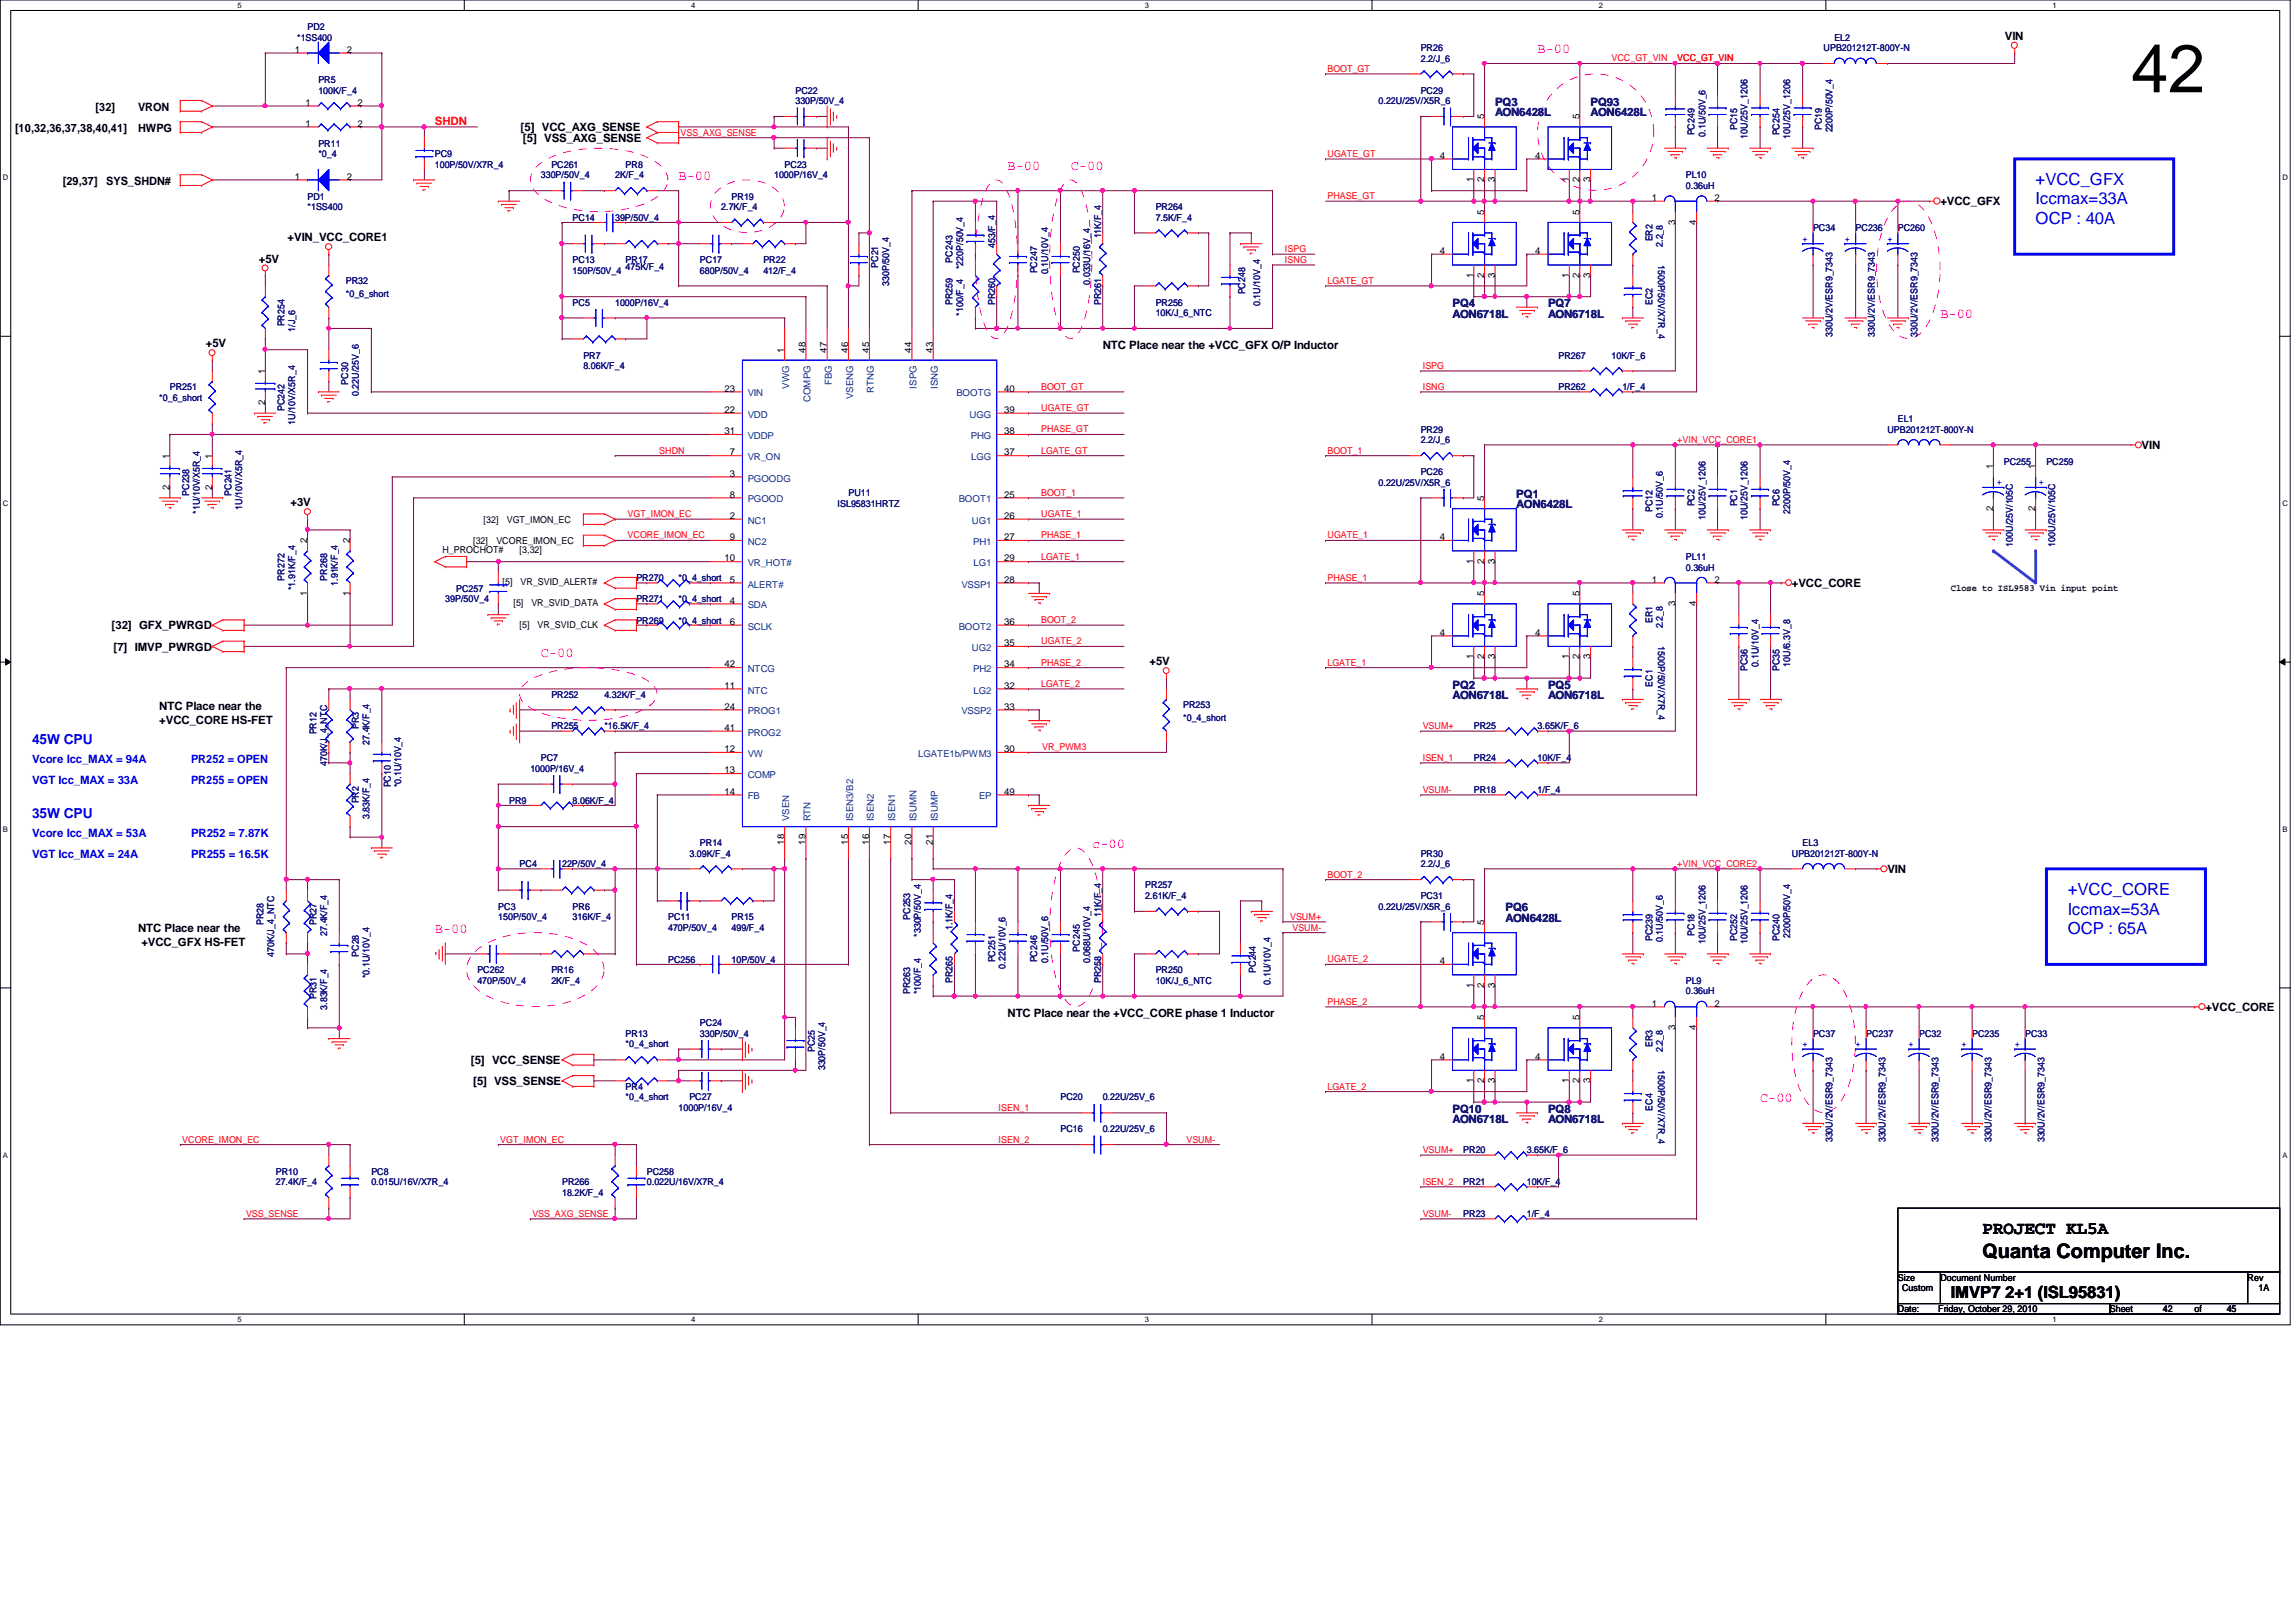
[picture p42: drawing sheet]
<svg xmlns="http://www.w3.org/2000/svg" width="297mm" height="210mm" viewBox="0 0 297 210" stroke-linecap="round" stroke-linejoin="round" font-family="sans-serif">
<defs><g id="words">
<text font-size="8.8" x="275.7" y="11.9">42</text>
<text font-size="2.6" x="256.5" y="162.9">Quanta Computer Inc.</text>
<text font-size="2.3" x="256.5" y="159.6">PROJECT KL5A</text>
<g font-size="2.2" fill="#00f">
<text x="263.4" y="23.9">+VCC_GFX</text>
<text x="263.4" y="26.5">Iccmax=33A</text>
<text x="263.4" y="29">OCP : 40A</text>
<text x="267.5" y="115.8">+VCC_CORE</text>
<text x="267.5" y="118.4">Iccmax=53A</text>
<text x="267.5" y="120.9">OCP : 65A</text>
</g>
<text font-size="2.2" x="252.4" y="168">IMVP7 2+1 (ISL95831)</text>
<g font-size="1.8" fill="#f0f">
<text x="198.9" y="6.9">B-00</text>
<text x="87.8" y="23.3">B-00</text>
<text x="130.3" y="22">B-00</text>
<text x="138.6" y="22">C-00</text>
<text x="251" y="41.1">B-00</text>
<text x="70" y="85">C-00</text>
<text x="141.3" y="109.7">c-00</text>
<text x="56.3" y="120.7">B-00</text>
<text x="227.7" y="142.7">C-00</text>
</g>
<g font-size="1.8" fill="#00f">
<text x="4.1" y="96.3">45W CPU</text>
<text x="4.1" y="105.9">35W CPU</text>
</g>
<g font-size="1.5">
<text x="259.4" y="5.2">VIN</text>
<text x="1.9" y="17.1">[10,32,36,37,38,40,41]</text>
<text x="12.4" y="14.4">[32]</text>
<text x="17.9" y="17.1">HWPG</text>
<text x="17.9" y="14.4">VRON</text>
<text x="67.3" y="17">[5] VCC_AXG_SENSE</text>
<text x="8.1" y="24">[29,37]</text>
<text x="13.8" y="24">SYS_SHDN#</text>
<text x="67.6" y="18.3">[5] VSS_AXG_SENSE</text>
<text x="251" y="26.6">+VCC_GFX</text>
<text x="33.5" y="34">+5V</text>
<text x="37.2" y="31.2">+VIN_VCC_CORE1</text>
<text x="26.6" y="45">+5V</text>
<text x="142.7" y="45.2">NTC Place near the +VCC_GFX O/P Inductor</text>
<text x="277.1" y="58.1">VIN</text>
<text x="37.6" y="65.5">+3V</text>
<text x="231.8" y="75.9">+VCC_CORE</text>
<text x="14.4" y="81.4">[32] GFX_PWRGD</text>
<text x="14.7" y="84.2">[7] IMVP_PWRGD</text>
<text x="148.7" y="86.1">+5V</text>
<text x="20.6" y="91.9">NTC Place near the</text>
<text x="20.6" y="93.6">+VCC_CORE HS-FET</text>
<text x="244.2" y="113">VIN</text>
<text x="17.9" y="120.6">NTC Place near the</text>
<text x="18.3" y="122.4">+VCC_GFX HS-FET</text>
<text x="130.3" y="131.7">NTC Place near the +VCC_CORE phase 1 Inductor</text>
<text x="285.3" y="130.8">+VCC_CORE</text>
<text x="60.9" y="137.7">[5] VCC_SENSE</text>
<text x="61.2" y="140.4">[5] VSS_SENSE</text>
</g>
<text font-size="1.5" fill="#f00" x="56.3" y="16.2">SHDN</text>
<g font-size="1.5" fill="#000080">
<text x="193.4" y="13.7">PQ3</text>
<text x="193.4" y="15.1">AON6428L</text>
<text x="205.8" y="13.7">PQ93</text>
<text x="205.8" y="15.1">AON6428L</text>
<text x="187.9" y="39.8">PQ4</text>
<text x="187.9" y="41.1">AON6718L</text>
<text x="200.3" y="39.8">PQ7</text>
<text x="200.3" y="41.1">AON6718L</text>
<text x="196.2" y="64.4">PQ1</text>
<text x="196.2" y="65.8">AON6428L</text>
<text x="187.9" y="89.1">PQ2</text>
<text x="200.3" y="89.1">PQ5</text>
<text x="187.9" y="90.5">AON6718L</text>
<text x="200.3" y="90.5">AON6718L</text>
<text x="194.8" y="117.9">PQ6</text>
<text x="194.8" y="119.3">AON6428L</text>
<text x="187.9" y="144">PQ10</text>
<text x="200.3" y="144">PQ8</text>
<text x="187.9" y="145.4">AON6718L</text>
<text x="200.3" y="145.4">AON6718L</text>
</g>
<g font-size="1.5" fill="#00f">
<text x="4.1" y="98.7">Vcore Icc_MAX = 94A</text>
<text x="4.1" y="101.5">VGT Icc_MAX = 33A</text>
<text x="24.7" y="101.5">PR255 = OPEN</text>
<text x="24.7" y="98.7">PR252 = OPEN</text>
<text x="4.1" y="108.3">Vcore Icc_MAX = 53A</text>
<text x="4.1" y="111.1">VGT Icc_MAX = 24A</text>
<text x="24.7" y="111.1">PR255 = 16.5K</text>
<text x="24.7" y="108.3">PR252 = 7.87K</text>
</g>
<g font-size="1.2" fill="#000080">
<text x="38.4" y="5.2">*1SS400</text>
<text x="39.8" y="3.9">PD2</text>
<text x="237.3" y="5.2">EL2</text>
<text x="41.2" y="10.7">PR5</text>
<text x="183.8" y="6.6">PR26</text>
<text x="183.8" y="8">2.2/J_6</text>
<text x="235.9" y="6.6">UPB201212T-800Y-N</text>
<text x="41.2" y="12.1">100K/F_4</text>
<text x="102.9" y="12.1">PC22</text>
<text x="102.9" y="13.5">330P/50V_4</text>
<text x="178.3" y="13.5">0.22U/25V/X5R_6</text>
<text x="183.8" y="12.1">PC29</text>
<text x="219.2" y="17.5" transform="rotate(-90 219.2 17.5)">PC249</text>
<text x="220.6" y="17.7" transform="rotate(-90 220.6 17.7)">0.1U/50V_6</text>
<text x="224.7" y="16.8" transform="rotate(-90 224.7 16.8)">PC15</text>
<text x="226.1" y="17.9" transform="rotate(-90 226.1 17.9)">10U/25V_1206</text>
<text x="230.2" y="17.5" transform="rotate(-90 230.2 17.5)">PC254</text>
<text x="231.6" y="17.9" transform="rotate(-90 231.6 17.9)">10U/25V_1206</text>
<text x="235.7" y="16.8" transform="rotate(-90 235.7 16.8)">PC19</text>
<text x="237.1" y="17.1" transform="rotate(-90 237.1 17.1)">2200P/50V_4</text>
<text x="41.2" y="19">PR11</text>
<text x="41.2" y="20.3">*0_4</text>
<text x="56.3" y="20.3">PC9</text>
<text x="56.3" y="21.7">100P/50V/X7R_4</text>
<text x="70" y="23.1">330P/50V_4</text>
<text x="71.3" y="21.7">PC261</text>
<text x="79.6" y="23.1">2K/F_4</text>
<text x="80.9" y="21.7">PR8</text>
<text x="100.2" y="23.1">1000P/16V_4</text>
<text x="101.5" y="21.7">PC23</text>
<text x="218.1" y="23.1">PL10</text>
<text x="39.8" y="25.8">PD1</text>
<text x="39.8" y="27.2">*1SS400</text>
<text x="74.1" y="28.6">PC14</text>
<text x="79.6" y="28.6">39P/50V_4</text>
<text x="93.3" y="27.2">2.7K/F_4</text>
<text x="94.7" y="25.8">PR19</text>
<text x="149.5" y="27.2">PR264</text>
<text x="149.5" y="28.6">7.5K/F_4</text>
<text x="218.1" y="24.4">0.36uH</text>
<text x="234.6" y="29.9">PC34</text>
<text x="240.1" y="29.9">PC236</text>
<text x="245.5" y="29.9">PC260</text>
<text x="74.1" y="34">PC13</text>
<text x="74.1" y="35.4">150P/50V_4</text>
<text x="80.9" y="34">PR17</text>
<text x="80.9" y="34.9">475K/F_4</text>
<text x="90.5" y="34">PC17</text>
<text x="90.5" y="35.4">680P/50V_4</text>
<text x="98.8" y="34">PR22</text>
<text x="98.8" y="35.4">412/F_4</text>
<text x="113.6" y="34.7" transform="rotate(-90 113.6 34.7)">PC21</text>
<text x="123.2" y="34" transform="rotate(-90 123.2 34)">PC243</text>
<text x="124.6" y="34.8" transform="rotate(-90 124.6 34.8)">*220P/50V_4</text>
<text x="128.7" y="32.1" transform="rotate(-90 128.7 32.1)">453/F_4</text>
<text x="134.2" y="35.4" transform="rotate(-90 134.2 35.4)">PC247</text>
<text x="135.6" y="35.5" transform="rotate(-90 135.6 35.5)">0.1U/10V_4</text>
<text x="139.7" y="35.4" transform="rotate(-90 139.7 35.4)">PC250</text>
<text x="142.4" y="30.9" transform="rotate(-90 142.4 30.9)">11K/F_4</text>
<text x="213.8" y="31.2" transform="rotate(-90 213.8 31.2)">ER2</text>
<text x="214.5" y="34.3" transform="rotate(90 214.5 34.3)">1500P/50V/X7R_4</text>
<text x="215.1" y="32" transform="rotate(-90 215.1 32)">2.2_8</text>
<text x="44.7" y="36.8">PR32</text>
<text x="44.7" y="38.4">*0_6_short</text>
<text x="74.1" y="39.5">PC5</text>
<text x="79.6" y="39.5">1000P/16V_4</text>
<text x="115" y="37" transform="rotate(-90 115 37)">330P/50V_4</text>
<text x="123.2" y="39.5" transform="rotate(-90 123.2 39.5)">PR259</text>
<text x="124.6" y="40.9" transform="rotate(-90 124.6 40.9)">*100/F_4</text>
<text x="128.7" y="39.5" transform="rotate(-90 128.7 39.5)">PR260</text>
<text x="141.1" y="36.9" transform="rotate(-90 141.1 36.9)">0.033U/16V_4</text>
<text x="142.4" y="39.5" transform="rotate(-90 142.4 39.5)">PR261</text>
<text x="149.5" y="39.5">PR256</text>
<text x="149.5" y="40.9">10K/J_6_NTC</text>
<text x="161.1" y="38.1" transform="rotate(-90 161.1 38.1)">PC248</text>
<text x="163" y="39.6" transform="rotate(-90 163 39.6)">0.1U/10V_4</text>
<text x="213.8" y="39.5" transform="rotate(-90 213.8 39.5)">EC2</text>
<text x="36.8" y="42.2" transform="rotate(-90 36.8 42.2)">PR254</text>
<text x="38.2" y="42.9" transform="rotate(-90 38.2 42.9)">1/J_6</text>
<text x="75.5" y="46.4">PR7</text>
<text x="75.5" y="47.8">8.06K/F_4</text>
<text x="201.6" y="46.4">PR267</text>
<text x="208.5" y="46.4">10K/F_6</text>
<text x="237.1" y="43.6" transform="rotate(-90 237.1 43.6)">330U/2V/ESR9_7343</text>
<text x="242.6" y="43.6" transform="rotate(-90 242.6 43.6)">330U/2V/ESR9_7343</text>
<text x="248.1" y="43.6" transform="rotate(-90 248.1 43.6)">330U/2V/ESR9_7343</text>
<text x="20.6" y="51.9">*0_6_short</text>
<text x="22" y="50.5">PR251</text>
<text x="36.8" y="53.2" transform="rotate(-90 36.8 53.2)">PC242</text>
<text x="45" y="49.8" transform="rotate(-90 45 49.8)">PC30</text>
<text x="46.4" y="51.3" transform="rotate(-90 46.4 51.3)">0.22U/25V_6</text>
<text x="201.6" y="50.5">PR262</text>
<text x="209.9" y="50.5">1/F_4</text>
<text x="38.2" y="55" transform="rotate(-90 38.2 55)">1U/10V/X5R_4</text>
<text x="183.8" y="56">PR29</text>
<text x="183.8" y="57.4">2.2/J_6</text>
<text x="244.2" y="56">UPB201212T-800Y-N</text>
<text x="245.5" y="54.6">EL1</text>
<text x="24.5" y="64.2" transform="rotate(-90 24.5 64.2)">PC238</text>
<text x="30" y="64.2" transform="rotate(-90 30 64.2)">PC241</text>
<text x="31.3" y="66" transform="rotate(-90 31.3 66)">1U/10V/X5R_4</text>
<text x="108.4" y="65.6">ISL95831HRTZ</text>
<text x="109.8" y="64.2">PU11</text>
<text x="178.3" y="62.9">0.22U/25V/X5R_6</text>
<text x="183.8" y="61.5">PC26</text>
<text x="219.2" y="65.5" transform="rotate(-90 219.2 65.5)">PC2</text>
<text x="224.7" y="65.5" transform="rotate(-90 224.7 65.5)">PC1</text>
<text x="230.2" y="65.5" transform="rotate(-90 230.2 65.5)">PC6</text>
<text x="259.2" y="60.1">PC255</text>
<text x="264.7" y="60.1">PC259</text>
<text x="25.9" y="66.5" transform="rotate(-90 25.9 66.5)">*1U/10V/X5R_4</text>
<text x="213.8" y="66.3" transform="rotate(-90 213.8 66.3)">PC12</text>
<text x="215.1" y="67.1" transform="rotate(-90 215.1 67.1)">0.1U/50V_6</text>
<text x="220.6" y="67.3" transform="rotate(-90 220.6 67.3)">10U/25V_1206</text>
<text x="226.1" y="67.3" transform="rotate(-90 226.1 67.3)">10U/25V_1206</text>
<text x="231.6" y="66.5" transform="rotate(-90 231.6 66.5)">2200P/50V_4</text>
<text x="260.4" y="70.7" transform="rotate(-90 260.4 70.7)">100U/25V/105C</text>
<text x="265.9" y="70.7" transform="rotate(-90 265.9 70.7)">100U/25V/105C</text>
<text x="36.8" y="75.1" transform="rotate(-90 36.8 75.1)">PR272</text>
<text x="38.2" y="76.4" transform="rotate(-90 38.2 76.4)">*1.91K/F_4</text>
<text x="42.3" y="75.1" transform="rotate(-90 42.3 75.1)">PR268</text>
<text x="43.7" y="75.8" transform="rotate(-90 43.7 75.8)">1.91K/F_4</text>
<text x="57.6" y="77.9">39P/50V_4</text>
<text x="59" y="76.6">PC257</text>
<text x="82.3" y="75.2">PR270</text>
<text x="82.3" y="77.9">PR271</text>
<text x="87.8" y="75.2">*0_4_short</text>
<text x="87.8" y="77.9">*0_4_short</text>
<text x="218.1" y="72.4">PL11</text>
<text x="218.1" y="73.8">0.36uH</text>
<text x="82.3" y="80.7">PR269</text>
<text x="87.8" y="80.7">*0_4_short</text>
<text x="213.8" y="80.6" transform="rotate(-90 213.8 80.6)">ER1</text>
<text x="214.5" y="83.7" transform="rotate(90 214.5 83.7)">1500P/50V/X7R_4</text>
<text x="215.1" y="81.3" transform="rotate(-90 215.1 81.3)">2.2_8</text>
<text x="213.8" y="88.9" transform="rotate(-90 213.8 88.9)">EC1</text>
<text x="226.1" y="86.8" transform="rotate(-90 226.1 86.8)">PC36</text>
<text x="227.5" y="86.3" transform="rotate(-90 227.5 86.3)">0.1U/10V_4</text>
<text x="230.2" y="86.8" transform="rotate(-90 230.2 86.8)">PC35</text>
<text x="231.6" y="86.3" transform="rotate(-90 231.6 86.3)">10U/6.3V_8</text>
<text x="40.9" y="95" transform="rotate(-90 40.9 95)">PR12</text>
<text x="46.4" y="94.4" transform="rotate(-90 46.4 94.4)">PR3</text>
<text x="71.3" y="90.3">PR252</text>
<text x="71.3" y="94.4">PR255</text>
<text x="78.2" y="90.3">4.32K/F_4</text>
<text x="78.2" y="94.4">*16.5K/F_4</text>
<text x="153.1" y="91.7">PR253</text>
<text x="153.1" y="93.3">*0_4_short</text>
<text x="190.7" y="94.4">PR25</text>
<text x="198.9" y="94.4">3.65K/F_6</text>
<text x="42.3" y="99.1" transform="rotate(-90 42.3 99.1)">470K/J_4_NTC</text>
<text x="47.8" y="96.4" transform="rotate(-90 47.8 96.4)">27.4K/F_4</text>
<text x="50.5" y="101.9" transform="rotate(-90 50.5 101.9)">PC10</text>
<text x="51.9" y="101.9" transform="rotate(-90 51.9 101.9)">*0.1U/10V_4</text>
<text x="68.6" y="99.9">1000P/16V_4</text>
<text x="70" y="98.5">PC7</text>
<text x="190.7" y="98.5">PR24</text>
<text x="198.9" y="98.5">10K/F_4</text>
<text x="46.4" y="104" transform="rotate(-90 46.4 104)">PR2</text>
<text x="47.8" y="106" transform="rotate(-90 47.8 106)">3.83K/F_4</text>
<text x="65.9" y="104">PR9</text>
<text x="74.1" y="104">8.06K/F_4</text>
<text x="190.7" y="102.6">PR18</text>
<text x="198.9" y="102.6">1/F_4</text>
<text x="67.2" y="112.2">PC4</text>
<text x="72.7" y="112.2">22P/50V_4</text>
<text x="89.2" y="110.9">3.09K/F_4</text>
<text x="90.5" y="109.5">PR14</text>
<text x="183.8" y="110.9">PR30</text>
<text x="183.8" y="112.2">2.2/J_6</text>
<text x="231.8" y="110.9">UPB201212T-800Y-N</text>
<text x="233.2" y="109.5">EL3</text>
<text x="34.1" y="119.7" transform="rotate(-90 34.1 119.7)">PR28</text>
<text x="40.9" y="119.7" transform="rotate(-90 40.9 119.7)">PR27</text>
<text x="64.5" y="117.7">PC3</text>
<text x="64.5" y="119.1">150P/50V_4</text>
<text x="74.1" y="117.7">PR6</text>
<text x="74.1" y="119.1">316K/F_4</text>
<text x="86.4" y="119.1">PC11</text>
<text x="94.7" y="119.1">PR15</text>
<text x="117.8" y="119" transform="rotate(-90 117.8 119)">PC253</text>
<text x="142.4" y="118.6" transform="rotate(-90 142.4 118.6)">11K/F_4</text>
<text x="148.2" y="115">PR257</text>
<text x="148.2" y="116.3">2.61K/F_4</text>
<text x="178.3" y="117.7">0.22U/25V/X5R_6</text>
<text x="183.8" y="116.3">PC31</text>
<text x="35.5" y="123.8" transform="rotate(-90 35.5 123.8)">470K/J_4_NTC</text>
<text x="42.3" y="121.1" transform="rotate(-90 42.3 121.1)">27.4K/F_4</text>
<text x="46.4" y="123.8" transform="rotate(-90 46.4 123.8)">PC28</text>
<text x="61.8" y="125.9">PC262</text>
<text x="71.3" y="125.9">PR16</text>
<text x="86.4" y="120.4">470P/50V_4</text>
<text x="86.4" y="124.6">PC256</text>
<text x="94.7" y="120.4">499/F_4</text>
<text x="94.7" y="124.6">10P/50V_4</text>
<text x="119.1" y="121.2" transform="rotate(-90 119.1 121.2)">*330P/50V_4</text>
<text x="123.2" y="120.4" transform="rotate(-90 123.2 120.4)">1.1K/F_4</text>
<text x="128.7" y="124.5" transform="rotate(-90 128.7 124.5)">PC251</text>
<text x="130.1" y="125.3" transform="rotate(-90 130.1 125.3)">0.22U/10V_6</text>
<text x="134.2" y="124.5" transform="rotate(-90 134.2 124.5)">PC246</text>
<text x="135.6" y="124.7" transform="rotate(-90 135.6 124.7)">0.1U/50V_6</text>
<text x="139.7" y="123.1" transform="rotate(-90 139.7 123.1)">PC245</text>
<text x="141.1" y="124.7" transform="rotate(-90 141.1 124.7)">0.068U/10V_4</text>
<text x="149.5" y="125.9">PR250</text>
<text x="162.5" y="125.9" transform="rotate(-90 162.5 125.9)">PC244</text>
<text x="213.8" y="121.8" transform="rotate(-90 213.8 121.8)">PC239</text>
<text x="215.1" y="121.9" transform="rotate(-90 215.1 121.9)">0.1U/50V_6</text>
<text x="219.2" y="121.1" transform="rotate(-90 219.2 121.1)">PC18</text>
<text x="220.6" y="122.2" transform="rotate(-90 220.6 122.2)">10U/25V_1206</text>
<text x="224.7" y="121.8" transform="rotate(-90 224.7 121.8)">PC252</text>
<text x="226.1" y="122.2" transform="rotate(-90 226.1 122.2)">10U/25V_1206</text>
<text x="230.2" y="121.8" transform="rotate(-90 230.2 121.8)">PC240</text>
<text x="231.6" y="121.4" transform="rotate(-90 231.6 121.4)">2200P/50V_4</text>
<text x="40.9" y="129.3" transform="rotate(-90 40.9 129.3)">PR31</text>
<text x="42.3" y="130.7" transform="rotate(-90 42.3 130.7)">3.83K/F_4</text>
<text x="47.8" y="126.6" transform="rotate(-90 47.8 126.6)">*0.1U/10V_4</text>
<text x="61.8" y="127.3">470P/50V_4</text>
<text x="71.3" y="127.3">2K/F_4</text>
<text x="117.8" y="128.7" transform="rotate(-90 117.8 128.7)">PR263</text>
<text x="119.1" y="128.7" transform="rotate(-90 119.1 128.7)">*100/F_4</text>
<text x="123.2" y="127.3" transform="rotate(-90 123.2 127.3)">PR265</text>
<text x="142.4" y="127.3" transform="rotate(-90 142.4 127.3)">PR258</text>
<text x="149.5" y="127.3">10K/J_6_NTC</text>
<text x="164.4" y="127.4" transform="rotate(-90 164.4 127.4)">0.1U/10V_4</text>
<text x="218.1" y="127.3">PL9</text>
<text x="218.1" y="128.7">0.36uH</text>
<text x="80.9" y="134.2">PR13</text>
<text x="80.9" y="135.6">*0_4_short</text>
<text x="90.5" y="132.8">PC24</text>
<text x="90.5" y="134.2">330P/50V_4</text>
<text x="105.4" y="136.2" transform="rotate(-90 105.4 136.2)">PC25</text>
<text x="213.8" y="135.5" transform="rotate(-90 213.8 135.5)">ER3</text>
<text x="215.1" y="136.2" transform="rotate(-90 215.1 136.2)">2.2_8</text>
<text x="234.6" y="134.2">PC37</text>
<text x="241.4" y="134.2">PC237</text>
<text x="248.3" y="134.2">PC32</text>
<text x="255.1" y="134.2">PC235</text>
<text x="262" y="134.2">PC33</text>
<text x="80.9" y="141">PR4</text>
<text x="80.9" y="142.4">*0_4_short</text>
<text x="87.8" y="143.8">1000P/16V_4</text>
<text x="89.2" y="142.4">PC27</text>
<text x="106.8" y="138.5" transform="rotate(-90 106.8 138.5)">330P/50V_4</text>
<text x="137.2" y="142.4">PC20</text>
<text x="142.7" y="142.4">0.22U/25V_6</text>
<text x="213.8" y="143.7" transform="rotate(-90 213.8 143.7)">EC4</text>
<text x="214.5" y="138.5" transform="rotate(90 214.5 138.5)">1500P/50V/X7R_4</text>
<text x="137.2" y="146.5">PC16</text>
<text x="142.7" y="146.5">0.22U/25V_6</text>
<text x="189.3" y="149.3">PR20</text>
<text x="197.5" y="149.3">3.65K/F_6</text>
<text x="237.1" y="147.8" transform="rotate(-90 237.1 147.8)">330U/2V/ESR9_7343</text>
<text x="243.9" y="147.8" transform="rotate(-90 243.9 147.8)">330U/2V/ESR9_7343</text>
<text x="250.8" y="147.8" transform="rotate(-90 250.8 147.8)">330U/2V/ESR9_7343</text>
<text x="257.6" y="147.8" transform="rotate(-90 257.6 147.8)">330U/2V/ESR9_7343</text>
<text x="264.5" y="147.8" transform="rotate(-90 264.5 147.8)">330U/2V/ESR9_7343</text>
<text x="35.7" y="152">PR10</text>
<text x="35.7" y="153.4">27.4K/F_4</text>
<text x="48" y="152">PC8</text>
<text x="48" y="153.4">0.015U/16V/X7R_4</text>
<text x="72.7" y="153.4">PR266</text>
<text x="72.7" y="154.7">18.2K/F_4</text>
<text x="83.7" y="152">PC258</text>
<text x="83.7" y="153.4">0.022U/16V/X7R_4</text>
<text x="189.3" y="153.4">PR21</text>
<text x="197.5" y="153.4">10K/F_4</text>
<text x="189.3" y="157.5">PR23</text>
<text x="197.5" y="157.5">1/F_4</text>
</g>
<g font-size="1.2">
<text x="38.1" y="6.8">1</text>
<text x="44.9" y="6.8">2</text>
<text x="39.5" y="16.4">1</text>
<text x="39.5" y="13.7">1</text>
<text x="46.3" y="16.4">2</text>
<text x="46.3" y="13.7">2</text>
<text x="192" y="15.5" transform="rotate(-90 192 15.5)">5</text>
<text x="204.3" y="15.5" transform="rotate(-90 204.3 15.5)">5</text>
<text x="38.1" y="23.2">1</text>
<text x="44.9" y="23.2">2</text>
<text x="186.3" y="20.5">4</text>
<text x="190.6" y="23.6" transform="rotate(-90 190.6 23.6)">1</text>
<text x="192" y="23.6" transform="rotate(-90 192 23.6)">2</text>
<text x="193.4" y="23.6" transform="rotate(-90 193.4 23.6)">3</text>
<text x="198.6" y="20.5">4</text>
<text x="203" y="23.6" transform="rotate(-90 203 23.6)">1</text>
<text x="204.3" y="23.6" transform="rotate(-90 204.3 23.6)">2</text>
<text x="205.7" y="23.6" transform="rotate(-90 205.7 23.6)">3</text>
<text x="192" y="27.8" transform="rotate(-90 192 27.8)">5</text>
<text x="204.3" y="27.8" transform="rotate(-90 204.3 27.8)">5</text>
<text x="213.7" y="26">1</text>
<text x="216.7" y="29.1" transform="rotate(-90 216.7 29.1)">3</text>
<text x="219.5" y="29.1" transform="rotate(-90 219.5 29.1)">4</text>
<text x="221.8" y="26">2</text>
<text x="186.3" y="32.9">4</text>
<text x="190.6" y="35.9" transform="rotate(-90 190.6 35.9)">1</text>
<text x="192" y="35.9" transform="rotate(-90 192 35.9)">2</text>
<text x="193.4" y="35.9" transform="rotate(-90 193.4 35.9)">3</text>
<text x="198.6" y="32.9">4</text>
<text x="203" y="35.9" transform="rotate(-90 203 35.9)">1</text>
<text x="204.3" y="35.9" transform="rotate(-90 204.3 35.9)">2</text>
<text x="205.7" y="35.9" transform="rotate(-90 205.7 35.9)">3</text>
<text x="101.5" y="45.6" transform="rotate(-90 101.5 45.6)">1</text>
<text x="104.2" y="45.6" transform="rotate(-90 104.2 45.6)">48</text>
<text x="107" y="45.6" transform="rotate(-90 107 45.6)">47</text>
<text x="109.7" y="45.6" transform="rotate(-90 109.7 45.6)">46</text>
<text x="112.4" y="45.6" transform="rotate(-90 112.4 45.6)">45</text>
<text x="117.9" y="45.6" transform="rotate(-90 117.9 45.6)">44</text>
<text x="120.7" y="45.6" transform="rotate(-90 120.7 45.6)">43</text>
<text x="34.3" y="52.4" transform="rotate(-90 34.3 52.4)">2</text>
<text x="34.3" y="48.4" transform="rotate(-90 34.3 48.4)">1</text>
<text x="93.7" y="53.4">22</text>
<text x="93.7" y="50.7">23</text>
<text x="129.9" y="53.4">39</text>
<text x="129.9" y="50.7">40</text>
<text x="21.9" y="59.4" transform="rotate(-90 21.9 59.4)">1</text>
<text x="27.4" y="59.4" transform="rotate(-90 27.4 59.4)">1</text>
<text x="93.7" y="56.2">31</text>
<text x="94.4" y="58.9">7</text>
<text x="129.9" y="58.9">37</text>
<text x="129.9" y="56.2">38</text>
<text x="21.9" y="63.4" transform="rotate(-90 21.9 63.4)">2</text>
<text x="27.4" y="63.4" transform="rotate(-90 27.4 63.4)">2</text>
<text x="94.4" y="61.7">3</text>
<text x="94.4" y="64.4">8</text>
<text x="129.9" y="64.4">25</text>
<text x="192" y="64.9" transform="rotate(-90 192 64.9)">5</text>
<text x="257.8" y="60.7" transform="rotate(-90 257.8 60.7)">1</text>
<text x="263.3" y="60.7" transform="rotate(-90 263.3 60.7)">1</text>
<text x="39.7" y="70.3" transform="rotate(-90 39.7 70.3)">2</text>
<text x="45.3" y="70.3" transform="rotate(-90 45.3 70.3)">2</text>
<text x="57.2" y="71.6">H_PROCHOT#</text>
<text x="61.2" y="70.4">[32]</text>
<text x="62.6" y="67.6">[32]</text>
<text x="64.2" y="70.4">VCORE_IMON_EC</text>
<text x="65.6" y="67.6">VGT_IMON_EC</text>
<text x="67.2" y="71.6">[3,32]</text>
<text x="94.4" y="67.1">2</text>
<text x="94.4" y="69.9">9</text>
<text x="129.9" y="67.1">26</text>
<text x="129.9" y="69.9">27</text>
<text x="186.3" y="69.9">4</text>
<text x="257.8" y="66.1" transform="rotate(-90 257.8 66.1)">2</text>
<text x="263.3" y="66.1" transform="rotate(-90 263.3 66.1)">2</text>
<text x="39.7" y="77.1" transform="rotate(-90 39.7 77.1)">1</text>
<text x="45.3" y="77.1" transform="rotate(-90 45.3 77.1)">1</text>
<text x="65" y="75.7">[5]</text>
<text x="67.3" y="75.7">VR_SVID_ALERT#</text>
<text x="93.7" y="72.6">10</text>
<text x="94.4" y="75.4">5</text>
<text x="129.9" y="75.4">28</text>
<text x="129.9" y="72.6">29</text>
<text x="190.6" y="72.9" transform="rotate(-90 190.6 72.9)">1</text>
<text x="192" y="77.2" transform="rotate(-90 192 77.2)">5</text>
<text x="192" y="72.9" transform="rotate(-90 192 72.9)">2</text>
<text x="193.4" y="72.9" transform="rotate(-90 193.4 72.9)">3</text>
<text x="204.3" y="77.2" transform="rotate(-90 204.3 77.2)">5</text>
<text x="213.7" y="75.4">1</text>
<text x="221.8" y="75.4">2</text>
<text x="252.4" y="76.5">Close to ISL9583 Vin input point</text>
<text x="66.4" y="78.5">[5]</text>
<text x="67.2" y="81.2">[5]</text>
<text x="68.7" y="78.5">VR_SVID_DATA</text>
<text x="69.6" y="81.2">VR_SVID_CLK</text>
<text x="94.4" y="78.1">4</text>
<text x="94.4" y="80.9">6</text>
<text x="129.9" y="83.6">35</text>
<text x="129.9" y="80.9">36</text>
<text x="186.3" y="82.3">4</text>
<text x="198.6" y="82.3">4</text>
<text x="216.7" y="78.4" transform="rotate(-90 216.7 78.4)">3</text>
<text x="219.5" y="78.4" transform="rotate(-90 219.5 78.4)">4</text>
<text x="93.7" y="89.1">11</text>
<text x="93.7" y="86.4">42</text>
<text x="129.9" y="89.1">32</text>
<text x="129.9" y="86.4">34</text>
<text x="190.6" y="85.3" transform="rotate(-90 190.6 85.3)">1</text>
<text x="192" y="85.3" transform="rotate(-90 192 85.3)">2</text>
<text x="193.4" y="85.3" transform="rotate(-90 193.4 85.3)">3</text>
<text x="203" y="85.3" transform="rotate(-90 203 85.3)">1</text>
<text x="204.3" y="85.3" transform="rotate(-90 204.3 85.3)">2</text>
<text x="205.7" y="85.3" transform="rotate(-90 205.7 85.3)">3</text>
<text x="93.7" y="91.8">24</text>
<text x="93.7" y="94.6">41</text>
<text x="129.9" y="91.8">33</text>
<text x="93.7" y="97.3">12</text>
<text x="93.7" y="100.1">13</text>
<text x="129.9" y="97.3">30</text>
<text x="93.7" y="102.8">14</text>
<text x="129.9" y="102.8">49</text>
<text x="101.5" y="109.3" transform="rotate(-90 101.5 109.3)">18</text>
<text x="104.2" y="109.3" transform="rotate(-90 104.2 109.3)">19</text>
<text x="109.7" y="109.3" transform="rotate(-90 109.7 109.3)">15</text>
<text x="112.4" y="109.3" transform="rotate(-90 112.4 109.3)">16</text>
<text x="115.2" y="109.3" transform="rotate(-90 115.2 109.3)">17</text>
<text x="117.9" y="109.3" transform="rotate(-90 117.9 109.3)">20</text>
<text x="120.7" y="109.3" transform="rotate(-90 120.7 109.3)">21</text>
<text x="192" y="119.7" transform="rotate(-90 192 119.7)">5</text>
<text x="186.3" y="124.8">4</text>
<text x="190.6" y="127.8" transform="rotate(-90 190.6 127.8)">1</text>
<text x="192" y="127.8" transform="rotate(-90 192 127.8)">2</text>
<text x="193.4" y="127.8" transform="rotate(-90 193.4 127.8)">3</text>
<text x="213.7" y="130.3">1</text>
<text x="221.8" y="130.3">2</text>
<text x="186.3" y="137.1">4</text>
<text x="192" y="132" transform="rotate(-90 192 132)">5</text>
<text x="198.6" y="137.1">4</text>
<text x="204.3" y="132" transform="rotate(-90 204.3 132)">5</text>
<text x="216.7" y="133.3" transform="rotate(-90 216.7 133.3)">3</text>
<text x="219.5" y="133.3" transform="rotate(-90 219.5 133.3)">4</text>
<text x="190.6" y="140.2" transform="rotate(-90 190.6 140.2)">1</text>
<text x="192" y="140.2" transform="rotate(-90 192 140.2)">2</text>
<text x="193.4" y="140.2" transform="rotate(-90 193.4 140.2)">3</text>
<text x="203" y="140.2" transform="rotate(-90 203 140.2)">1</text>
<text x="204.3" y="140.2" transform="rotate(-90 204.3 140.2)">2</text>
<text x="205.7" y="140.2" transform="rotate(-90 205.7 140.2)">3</text>
<text x="245.5" y="165.7">Size</text>
<text x="246.1" y="167.1">Custom</text>
<text x="251" y="165.7">Document Number</text>
<text x="290.8" y="165.7">Rev</text>
<text x="292.2" y="167.1">1A</text>
<text x="245.5" y="169.8">Date:</text>
<text x="250.7" y="169.8">Friday, October 29, 2010</text>
<text x="273" y="169.8">Sheet</text>
<text x="279.8" y="169.8">42</text>
<text x="283.9" y="169.8">of</text>
<text x="288.1" y="169.8">45</text>
</g>
<g font-size="1.2" fill="#f00">
<text x="171.7" y="9.3">BOOT_GT</text>
<text x="208.5" y="8">VCC_GT_VIN</text>
<text x="217" y="8">VCC_GT_VIN</text>
<text x="88.1" y="17.6">VSS_AXG_SENSE</text>
<text x="171.7" y="20.3">UGATE_GT</text>
<text x="171.7" y="25.8">PHASE_GT</text>
<text x="166.2" y="32.6">ISPG</text>
<text x="166.2" y="34">ISNG</text>
<text x="171.7" y="36.7">LGATE_GT</text>
<text x="184.1" y="47.8">ISPG</text>
<text x="134.7" y="53.2">UGATE_GT</text>
<text x="134.7" y="50.5">BOOT_GT</text>
<text x="184.1" y="50.5">ISNG</text>
<text x="85.3" y="58.7">SHDN</text>
<text x="134.7" y="58.7">LGATE_GT</text>
<text x="134.7" y="56">PHASE_GT</text>
<text x="171.7" y="58.7">BOOT_1</text>
<text x="217" y="57.3">+VIN_VCC_CORE1</text>
<text x="134.7" y="64.2">BOOT_1</text>
<text x="81.2" y="69.7">VCORE_IMON_EC</text>
<text x="81.2" y="66.9">VGT_IMON_EC</text>
<text x="134.7" y="66.9">UGATE_1</text>
<text x="134.7" y="69.7">PHASE_1</text>
<text x="171.7" y="69.7">UGATE_1</text>
<text x="134.7" y="72.4">LGATE_1</text>
<text x="171.7" y="75.2">PHASE_1</text>
<text x="134.7" y="83.4">UGATE_2</text>
<text x="134.7" y="80.6">BOOT_2</text>
<text x="134.7" y="88.9">LGATE_2</text>
<text x="134.7" y="86.1">PHASE_2</text>
<text x="171.7" y="86.1">LGATE_1</text>
<text x="184.1" y="94.4">VSUM+</text>
<text x="134.8" y="97.1">VR_PWM3</text>
<text x="184.1" y="98.5">ISEN_1</text>
<text x="184.1" y="102.6">VSUM-</text>
<text x="171.7" y="113.6">BOOT_2</text>
<text x="217" y="112.2">+VIN_VCC_CORE2</text>
<text x="166.9" y="119">VSUM+</text>
<text x="167.2" y="120.4">VSUM-</text>
<text x="171.7" y="124.5">UGATE_2</text>
<text x="171.7" y="130">PHASE_2</text>
<text x="129.2" y="143.8">ISEN_1</text>
<text x="171.7" y="141">LGATE_2</text>
<text x="23.6" y="147.9">VCORE_IMON_EC</text>
<text x="64.7" y="147.9">VGT_IMON_EC</text>
<text x="129.2" y="147.9">ISEN_2</text>
<text x="153.5" y="147.9">VSUM-</text>
<text x="184.1" y="149.2">VSUM+</text>
<text x="184.1" y="153.3">ISEN_2</text>
<text x="31.8" y="157.5">VSS_SENSE</text>
<text x="68.9" y="157.5">VSS_AXG_SENSE</text>
<text x="184.1" y="157.5">VSUM-</text>
</g>
<g font-size="1.2" fill="#00f">
<text x="233.2" y="31.3">+</text>
<text x="238.7" y="31.3">+</text>
<text x="244.2" y="31.3">+</text>
<text x="258.3" y="62.7">+</text>
<text x="263.8" y="62.7">+</text>
<text x="233.2" y="135.6">+</text>
<text x="240.1" y="135.6">+</text>
<text x="246.9" y="135.6">+</text>
<text x="253.8" y="135.6">+</text>
<text x="260.6" y="135.6">+</text>
</g>
<g font-size="1.2" fill="#004080">
<text x="96.7" y="51.3">VIN</text>
<text x="102.1" y="50.3" transform="rotate(-90 102.1 50.3)">VWG</text>
<text x="104.9" y="52" transform="rotate(-90 104.9 52)">COMPG</text>
<text x="107.6" y="49.9" transform="rotate(-90 107.6 49.9)">FBG</text>
<text x="110.4" y="51.7" transform="rotate(-90 110.4 51.7)">VSENG</text>
<text x="113.1" y="50.8" transform="rotate(-90 113.1 50.8)">RTNG</text>
<text x="118.6" y="50.3" transform="rotate(-90 118.6 50.3)">ISPG</text>
<text x="121.3" y="50.3" transform="rotate(-90 121.3 50.3)">ISNG</text>
<text x="123.7" y="51.3">BOOTG</text>
<text x="96.7" y="59.6">VR_ON</text>
<text x="96.7" y="54.1">VDD</text>
<text x="96.7" y="56.8">VDDP</text>
<text x="125.4" y="54.1">UGG</text>
<text x="125.6" y="56.8">PHG</text>
<text x="125.6" y="59.6">LGG</text>
<text x="96.7" y="62.3">PGOODG</text>
<text x="96.7" y="65">PGOOD</text>
<text x="124" y="65">BOOT1</text>
<text x="96.7" y="67.8">NC1</text>
<text x="96.7" y="70.5">NC2</text>
<text x="125.7" y="67.8">UG1</text>
<text x="125.9" y="70.5">PH1</text>
<text x="96.7" y="76">ALERT#</text>
<text x="96.7" y="73.3">VR_HOT#</text>
<text x="124.4" y="76">VSSP1</text>
<text x="125.9" y="73.3">LG1</text>
<text x="96.7" y="78.7">SDA</text>
<text x="96.7" y="81.5">SCLK</text>
<text x="124" y="81.5">BOOT2</text>
<text x="96.7" y="89.7">NTC</text>
<text x="96.7" y="87">NTCG</text>
<text x="125.7" y="84.2">UG2</text>
<text x="125.9" y="87">PH2</text>
<text x="125.9" y="89.7">LG2</text>
<text x="96.7" y="92.5">PROG1</text>
<text x="96.7" y="95.2">PROG2</text>
<text x="124.4" y="92.5">VSSP2</text>
<text x="96.7" y="98">VW</text>
<text x="96.7" y="100.7">COMP</text>
<text x="118.8" y="98">LGATE1b/PWM3</text>
<text x="96.7" y="103.5">FB</text>
<text x="102.1" y="106.3" transform="rotate(-90 102.1 106.3)">VSEN</text>
<text x="104.9" y="106.3" transform="rotate(-90 104.9 106.3)">RTN</text>
<text x="110.4" y="106.3" transform="rotate(-90 110.4 106.3)">ISEN3/B2</text>
<text x="113.1" y="106.3" transform="rotate(-90 113.1 106.3)">ISEN2</text>
<text x="115.8" y="106.3" transform="rotate(-90 115.8 106.3)">ISEN1</text>
<text x="118.6" y="106.3" transform="rotate(-90 118.6 106.3)">ISUMN</text>
<text x="121.3" y="106.3" transform="rotate(-90 121.3 106.3)">ISUMP</text>
<text x="126.7" y="103.5">EP</text>
</g>
<g font-size="1">
<text x="30.7" y="1">5</text>
<text x="89.4" y="1">4</text>
<text x="148.1" y="1">3</text>
<text x="206.8" y="1">2</text>
<text x="265.6" y="1">1</text>
<text x=".4" y="23.3">D</text>
<text x="295.3" y="23.3">D</text>
<text x=".4" y="65.5">C</text>
<text x="295.3" y="65.5">C</text>
<text x=".4" y="107.7">B</text>
<text x="295.3" y="107.7">B</text>
<text x=".4" y="149.8">A</text>
<text x="295.3" y="149.8">A</text>
<text x="30.7" y="171.1">5</text>
<text x="89.4" y="171.1">4</text>
<text x="148.1" y="171.1">3</text>
<text x="206.8" y="171.1">2</text>
<text x="265.6" y="171.1">1</text>
</g>
</g></defs>
<path d="M0 0h296.3v171.4h-296.3zM1.4 1.4h293.5v168.7h-293.5z" fill="none" stroke="#000" stroke-width=".13"/>
<g fill="#fff">
<path d="M30.7 .1h.6v1.1h-.6z"/>
<path d="M30.7 170.2h.6v1.1h-.6z"/>
</g>
<path d="M60.1 0v1.4M60.1 170.1v1.3" fill="none" stroke="#000" stroke-width=".13"/>
<g fill="#fff">
<path d="M89.4 .1h.6v1.1h-.6z"/>
<path d="M89.4 170.2h.6v1.1h-.6z"/>
</g>
<path d="M118.8 0v1.4M118.8 170.1v1.3" fill="none" stroke="#000" stroke-width=".13"/>
<g fill="#fff">
<path d="M148.1 .1h.6v1.1h-.6z"/>
<path d="M148.1 170.2h.6v1.1h-.6z"/>
</g>
<path d="M177.5 0v1.4M177.5 170.1v1.3" fill="none" stroke="#000" stroke-width=".13"/>
<g fill="#fff">
<path d="M206.8 .1h.6v1.1h-.6z"/>
<path d="M206.8 170.2h.6v1.1h-.6z"/>
</g>
<path d="M236.2 0v1.4M236.2 170.1v1.3" fill="none" stroke="#000" stroke-width=".13"/>
<g fill="#fff">
<path d="M265.6 .1h.5v1.1h-.5z"/>
<path d="M265.6 170.2h.5v1.1h-.5z"/>
<path d="M.4 22.4h.7v1.1h-.7z"/>
<path d="M295.3 22.4h.7v1.1h-.7z"/>
<path d="M.4 64.6h.7v1.1h-.7z"/>
<path d="M295.3 64.6h.7v1.1h-.7z"/>
</g>
<path d="M0 43.5h1.4M294.9 43.5h1.4" fill="none" stroke="#000" stroke-width=".13"/>
<g fill="#fff">
<path d="M.4 106.8h.6v1.1h-.6z"/>
<path d="M295.3 106.8h.6v1.1h-.6z"/>
</g>
<path d="M0 85.7h1.4M.7 85.3l.7 .4-.7 .4zM294.9 85.7l.7-.4v.8zM294.9 85.7h1.4" fill="none" stroke="#000" stroke-width=".13"/>
<path d="M.7 85.3l.7 .4-.7 .4zM294.9 85.7l.7-.4v.8z" fill="#000"/>
<g fill="#fff">
<path d="M.4 148.9h.6v1.1h-.6z"/>
<path d="M295.3 148.9h.6v1.1h-.6z"/>
</g>
<path d="M0 127.8h1.4M294.9 127.8h1.4" fill="none" stroke="#000" stroke-width=".13"/>
<path d="M39.8 53.5h.1M39.8 53.5h52.1M48 50.7h.1M48 50.7h43.9M79.6 91.9h.1M79.6 91.9h12.3M120.7 128.9h.1M120.7 128.9h2.8M126.2 123.4h.1M126.2 123.4v5.5M160.5 126.2h.1M160.5 126.2v2.7" fill="none" stroke="#800040" stroke-width=".13"/>
<circle cx="160.5" cy="128.9" r=".26" fill="#f0f"/>
<circle cx="160.5" cy="128.9" r=".26" fill="none" stroke="#f0f" stroke-width=".13"/>
<g fill="none" stroke="#800040" stroke-width=".13">
<path d="M120.7 113.8h.1M120.7 112.4h.1M120.7 113.8v1.4M120.7 112.4h5.5M142.7 112.4h.1M142.7 112.4h4.1M146.8 117.9h.1M146.8 112.4h.1M146.8 117.9h1.4M146.8 112.4v5.5M123.5 128.9h.1M123.5 128.9h2.7"/>
<path d="M146.8 128.9h.1M146.8 128.9h13.7"/>
</g>
<circle cx="123.4" cy="128.9" r=".26" fill="#f0f"/>
<circle cx="123.4" cy="128.9" r=".26" fill="none" stroke="#f0f" stroke-width=".13"/>
<g fill="none" stroke="#800040" stroke-width=".13">
<path d="M120.7 119.3h.1M120.7 119.3v1.4M123.5 113.8h.1M123.5 113.8v4.1M126.2 112.4h.1M126.2 112.4v6.9M131.7 112.4h.1M131.7 112.4h5.5M160.5 116.6h.1M160.5 116.6v5.4M166 119.3h.1M166 119.3h5.5"/>
<path d="M120.7 127.6h.1M120.7 127.6v1.3M166 120.7h.1M166 120.7h5.5"/>
</g>
<circle cx="137.2" cy="112.4" r=".26" fill="#f0f"/>
<circle cx="137.2" cy="112.4" r=".26" fill="none" stroke="#f0f" stroke-width=".13"/>
<path d="M131.5 112.2h.2l.2 .1-.1 .3-.1 .1-.2-.1z" fill-rule="evenodd" fill="#f0f"/>
<path d="M131.5 112.2h.2l.2 .1-.1 .3-.1 .1-.2-.1z" fill="none" stroke="#f0f" stroke-width=".13"/>
<path d="M146.8 112.4h.1M146.8 112.4h19.2" fill="none" stroke="#800040" stroke-width=".13"/>
<circle cx="146.8" cy="112.4" r=".26" fill="#f0f"/>
<circle cx="146.8" cy="112.4" r=".26" fill="none" stroke="#f0f" stroke-width=".13"/>
<path d="M160.5 116.6h.1M160.5 116.6h2.7M163.2 116.6h.1M163.2 116.6v1.3M166 112.4h.1M166 112.4v6.9M123.5 124.8h.1M123.5 124.8v4.1M166 120.7h.1M166 120.7v8.2" fill="none" stroke="#800040" stroke-width=".13"/>
<circle cx="123.4" cy="128.9" r=".26" fill="#f0f"/>
<circle cx="123.4" cy="128.9" r=".26" fill="none" stroke="#f0f" stroke-width=".13"/>
<path d="M142.7 112.4h.1M142.7 112.4v5.5M137.2 128.9h.1M137.2 128.9h5.5" fill="none" stroke="#800040" stroke-width=".13"/>
<circle cx="142.7" cy="112.4" r=".26" fill="#f0f"/>
<circle cx="142.7" cy="112.4" r=".26" fill="none" stroke="#f0f" stroke-width=".13"/>
<path d="M142.7 124.8h.1M142.7 124.8v4.1" fill="none" stroke="#800040" stroke-width=".13"/>
<circle cx="142.7" cy="128.9" r=".26" fill="#f0f"/>
<circle cx="142.7" cy="128.9" r=".26" fill="none" stroke="#f0f" stroke-width=".13"/>
<path d="M137.2 112.4h.1M137.2 112.4v6.9M137.2 123.4h.1M137.2 123.4v5.5" fill="none" stroke="#800040" stroke-width=".13"/>
<circle cx="137.2" cy="128.9" r=".26" fill="#f0f"/>
<circle cx="137.2" cy="128.9" r=".26" fill="none" stroke="#f0f" stroke-width=".13"/>
<path d="M120.7 113.8h.1M120.7 113.8h2.8M160.5 128.9h.1M160.5 128.9h5.5" fill="none" stroke="#800040" stroke-width=".13"/>
<circle cx="120.7" cy="113.8" r=".26" fill="#f0f"/>
<circle cx="120.7" cy="113.8" r=".26" fill="none" stroke="#f0f" stroke-width=".13"/>
<g fill="none" stroke="#800040" stroke-width=".13">
<path d="M42.5 97.4h.1M42.5 98.7h.1M42.5 97.4v1.3M42.5 98.7h2.8M45.3 89.2h.1M45.3 98.7h.1M45.3 89.2v1.3M45.3 98.7v1.4M49.4 89.2h.1M49.4 89.2v6.8M112.5 111.1h.1M112.5 111.1v37"/>
<path d="M115.2 111.1h.1M115.2 111.1v32.9M118 113.8h.1M118 113.8h2.7"/>
</g>
<circle cx="45.2" cy="98.7" r=".26" fill="#f0f"/>
<circle cx="45.2" cy="98.7" r=".26" fill="none" stroke="#f0f" stroke-width=".13"/>
<path d="M42.5 89.2h.1M42.5 89.2v1.3M45.3 107h.1M45.3 108.3h.1M45.3 107v1.3M49.4 100.1h.1M49.4 100.1v8.2h-4.1" fill="none" stroke="#800040" stroke-width=".13"/>
<path d="M49.2 108.1h.2l.2 .1-.1 .3-.1 .1-.2-.1z" fill-rule="evenodd" fill="#f0f"/>
<path d="M49.2 108.1h.2l.2 .1-.1 .3-.1 .1-.2-.1z" fill="none" stroke="#f0f" stroke-width=".13"/>
<path d="M42.5 89.2h.1M42.5 89.2h6.9M45.3 89.2h.1" fill="none" stroke="#800040" stroke-width=".13"/>
<circle cx="45.2" cy="89.1" r=".26" fill="#f0f"/>
<circle cx="45.2" cy="89.1" r=".26" fill="none" stroke="#f0f" stroke-width=".13"/>
<g fill="none" stroke="#800040" stroke-width=".13">
<path d="M39.8 68.6h.1M39.8 68.6v1.3M45.3 68.6h.1M45.3 68.6v1.3M60.4 72.7h.1M60.4 72.7h4.1M64.5 72.7h.1M64.5 78.1h.1M64.5 72.7v1.3M64.5 78.1v1.4M133.1 75.4h.1M133.1 75.4h1.3"/>
<path d="M134.4 75.4h.1M134.4 75.4v1.4M133.1 91.9h.1M133.1 91.9h1.3M134.4 91.9h.1M134.4 91.9v1.4M49.4 108.3h.1M49.4 108.3v1.4M118 111.1h.1M118 111.1v2.7M120.7 111.1h.1M120.7 111.1v1.3"/>
<path d="M101.5 131.7h.1M101.5 131.7v5.5"/>
</g>
<circle cx="101.5" cy="131.6" r=".25" fill="#f0f"/>
<circle cx="101.5" cy="131.6" r=".25" fill="none" stroke="#f0f" stroke-width=".13"/>
<path d="M87.8 135.8h.1M87.8 138.5h.1M87.8 135.8h1.4M87.8 135.8v1.4M87.8 138.5h15.1" fill="none" stroke="#800040" stroke-width=".13"/>
<circle cx="102.9" cy="138.5" r=".25" fill="#f0f"/>
<circle cx="102.9" cy="138.5" r=".25" fill="none" stroke="#f0f" stroke-width=".13"/>
<g fill="none" stroke="#800040" stroke-width=".13">
<path d="M126.2 26h.1M126.2 26h2.7M126.2 42.5h.1M126.2 42.5h2.7M104.3 111.1h.1M104.3 111.1v27.4h-1.4M87.8 138.5h.1M87.8 139.9h.1M87.8 137.2h.1M87.8 138.5v1.4M87.8 139.9h1.4M87.8 137.2h13.7"/>
<path d="M93.3 139.9h.1M93.3 135.8h.1M93.3 139.9h2.8M93.3 135.8h2.8M101.5 131.7h.1M101.5 131.7h1.4M102.9 131.7h.1M102.9 138.5h.1M102.9 137.2h.1M102.9 131.7v1.3M102.9 137.2v1.3M112.5 148.1h.1"/>
<path d="M112.5 148.1h27.4M115.2 144h.1M115.2 144h24.7"/>
</g>
<circle cx="126.2" cy="26" r=".26" fill="#f0f"/>
<circle cx="126.2" cy="26" r=".26" fill="none" stroke="#f0f" stroke-width=".13"/>
<path d="M131.7 35.6h.1M131.7 35.6v6.9M39.8 113.8h.1M39.8 113.8h4.1" fill="none" stroke="#800040" stroke-width=".13"/>
<circle cx="39.8" cy="113.8" r=".26" fill="#f0f"/>
<circle cx="39.8" cy="113.8" r=".26" fill="none" stroke="#f0f" stroke-width=".13"/>
<path d="M159.1 38.4h.1M159.1 38.4v4.1" fill="none" stroke="#800040" stroke-width=".13"/>
<path d="M158.9 42.3h.4v.2v.1l-.2 .1-.2-.1z" fill-rule="evenodd" fill="#f0f"/>
<path d="M158.9 42.3h.4v.2v.1l-.2 .1-.2-.1z" fill="none" stroke="#f0f" stroke-width=".13"/>
<g fill="none" stroke="#800040" stroke-width=".13">
<path d="M126.2 26h.1M126.2 26v2.8M142.7 24.7h.1M142.7 24.7h4.1M146.8 24.7h.1M146.8 30.1h.1M146.8 24.7v5.4M146.8 30.1h1.4M142.7 42.5h.1M142.7 42.5h16.4M146.8 42.5h.1M39.8 113.8h.1"/>
<path d="M39.8 113.8v1.4"/>
</g>
<circle cx="146.8" cy="42.5" r=".25" fill="#f0f"/>
<circle cx="146.8" cy="42.5" r=".25" fill="none" stroke="#f0f" stroke-width=".13"/>
<path d="M118 24.7h.1M118 24.7h13.7M128.9 42.5h.1M128.9 42.5h2.8" fill="none" stroke="#800040" stroke-width=".13"/>
<circle cx="128.9" cy="42.5" r=".25" fill="#f0f"/>
<circle cx="128.9" cy="42.5" r=".25" fill="none" stroke="#f0f" stroke-width=".13"/>
<g fill="none" stroke="#800040" stroke-width=".13">
<path d="M128.9 26h.1M128.9 26v5.5M131.7 24.7h.1M131.7 24.7v6.8M146.8 37h.1M146.8 37v5.5M159.1 30.1h.1M159.1 30.1v4.2M164.6 32.9h.1M164.6 34.3h.1M164.6 32.9h5.5M164.6 34.3h5.5"/>
<path d="M126.2 41.1h.1M126.2 41.1v1.4M37 86.4h.1M37 86.4h54.9M43.9 113.8h.1M43.9 113.8v6.9M37 122h.1M37 123.4h.1M37 122v1.4M37 123.4h2.8"/>
</g>
<circle cx="39.8" cy="123.4" r=".26" fill="#f0f"/>
<circle cx="39.8" cy="123.4" r=".26" fill="none" stroke="#f0f" stroke-width=".13"/>
<path d="M126.2 32.9h.1M126.2 32.9v1.4M131.7 24.7h.1M131.7 24.7h5.5M39.8 122h.1M39.8 122v1.4" fill="none" stroke="#800040" stroke-width=".13"/>
<circle cx="137.2" cy="24.6" r=".26" fill="#f0f"/>
<circle cx="137.2" cy="24.6" r=".26" fill="none" stroke="#f0f" stroke-width=".13"/>
<path d="M131.5 24.4h.2l.2 .1-.1 .3-.1 .1-.2-.1z" fill-rule="evenodd" fill="#f0f"/>
<path d="M131.5 24.4h.2l.2 .1-.1 .3-.1 .1-.2-.1z" fill="none" stroke="#f0f" stroke-width=".13"/>
<path d="M43.9 133h.1M43.9 133v1.4" fill="none" stroke="#800040" stroke-width=".13"/>
<circle cx="43.9" cy="133" r=".26" fill="#f0f"/>
<circle cx="43.9" cy="133" r=".26" fill="none" stroke="#f0f" stroke-width=".13"/>
<path d="M146.8 24.7h.1M146.8 24.7h17.8M164.6 24.7h.1M164.6 24.7v8.2" fill="none" stroke="#800040" stroke-width=".13"/>
<circle cx="146.8" cy="24.6" r=".26" fill="#f0f"/>
<circle cx="146.8" cy="24.6" r=".26" fill="none" stroke="#f0f" stroke-width=".13"/>
<path d="M128.9 38.4h.1M128.9 38.4v4.1M159.1 30.1h.1M159.1 30.1h2.8M161.9 30.1h.1M161.9 30.1v1.4M164.6 34.3h.1M164.6 34.3v8.2" fill="none" stroke="#800040" stroke-width=".13"/>
<circle cx="128.9" cy="42.5" r=".25" fill="#f0f"/>
<circle cx="128.9" cy="42.5" r=".25" fill="none" stroke="#f0f" stroke-width=".13"/>
<path d="M37 113.8h.1M37 113.8v1.4" fill="none" stroke="#800040" stroke-width=".13"/>
<circle cx="37" cy="113.8" r=".26" fill="#f0f"/>
<circle cx="37" cy="113.8" r=".26" fill="none" stroke="#f0f" stroke-width=".13"/>
<path d="M142.7 37h.1M142.7 37v5.5M155 30.1h.1M155 30.1h1.4" fill="none" stroke="#800040" stroke-width=".13"/>
<circle cx="142.7" cy="42.5" r=".25" fill="#f0f"/>
<circle cx="142.7" cy="42.5" r=".25" fill="none" stroke="#f0f" stroke-width=".13"/>
<path d="M142.7 24.7h.1M142.7 24.7v5.4" fill="none" stroke="#800040" stroke-width=".13"/>
<circle cx="142.7" cy="24.6" r=".26" fill="#f0f"/>
<circle cx="142.7" cy="24.6" r=".26" fill="none" stroke="#f0f" stroke-width=".13"/>
<path d="M137.2 24.7h.1M137.2 35.6h.1M137.2 24.7v6.8M137.2 35.6v6.9" fill="none" stroke="#800040" stroke-width=".13"/>
<circle cx="137.2" cy="42.5" r=".25" fill="#f0f"/>
<circle cx="137.2" cy="42.5" r=".25" fill="none" stroke="#f0f" stroke-width=".13"/>
<g fill="none" stroke="#800040" stroke-width=".13">
<path d="M118 24.7h.1M118 24.7v17.8M120.7 26h.1M120.7 26v16.5M120.7 26h5.5M159.1 42.5h.1M159.1 42.5h5.5M49.4 89.2h.1M49.4 89.2h42.5M67.2 91.9h.1M67.2 94.6h.1M67.2 91.9h5.5"/>
<path d="M67.2 94.6h5.5M79.6 94.6h.1M79.6 94.6h12.3M37 113.8h.1M37 113.8h2.8M134.4 102.9h.1M134.4 102.9v1.3M39.8 133h.1M39.8 131.7h.1M39.8 123.4h.1M39.8 123.4v1.4M39.8 131.7v1.3"/>
<path d="M43.9 124.8h.1M43.9 124.8v8.2h-4.1"/>
</g>
<path d="M49.2 88.9h.2l.2 .1-.1 .3-.1 .1-.2-.1z" fill-rule="evenodd" fill="#f0f"/>
<path d="M49.2 88.9h.2l.2 .1-.1 .3-.1 .1-.2-.1z" fill="none" stroke="#f0f" stroke-width=".13"/>
<path d="M39.8 76.8h.1M39.8 76.8v4.1M39.8 80.9h.1M39.8 80.9h11" fill="none" stroke="#800040" stroke-width=".13"/>
<circle cx="39.8" cy="80.9" r=".26" fill="#f0f"/>
<circle cx="39.8" cy="80.9" r=".26" fill="none" stroke="#f0f" stroke-width=".13"/>
<path d="M39.8 68.6h.1M39.8 68.6h5.5M45.3 76.8h.1M45.3 76.8v6.9" fill="none" stroke="#800040" stroke-width=".13"/>
<circle cx="39.8" cy="68.5" r=".26" fill="#f0f"/>
<circle cx="39.8" cy="68.5" r=".26" fill="none" stroke="#f0f" stroke-width=".13"/>
<path d="M109.8 37h.1M109.8 37h1.3M109.8 37v5.5M39.8 67.2h.1M39.8 67.2v1.4" fill="none" stroke="#800040" stroke-width=".13"/>
<circle cx="109.7" cy="37" r=".26" fill="#f0f"/>
<circle cx="109.7" cy="37" r=".26" fill="none" stroke="#f0f" stroke-width=".13"/>
<g fill="none" stroke="#800040" stroke-width=".13">
<path d="M87.8 17.8h.1M87.8 16.4h.1M87.8 17.8h24.7M100.2 15.1h.1M100.2 19.2h.1M100.2 17.8h.1M100.2 15.1v1.3h-12.4M100.2 17.8v1.4M100.2 15.1h1.3M100.2 19.2h1.3M105.6 19.2h.1M105.6 15.1h.1"/>
<path d="M105.6 15.1h1.4M105.6 19.2h1.4M111.1 35.6h.1M111.1 35.6v1.4"/>
</g>
<circle cx="100.1" cy="17.8" r=".26" fill="#f0f"/>
<circle cx="100.1" cy="17.8" r=".26" fill="none" stroke="#f0f" stroke-width=".13"/>
<path d="M112.5 30.1h.1M112.5 30.1v12.4" fill="none" stroke="#800040" stroke-width=".13"/>
<circle cx="112.5" cy="30.1" r=".26" fill="#f0f"/>
<circle cx="112.5" cy="30.1" r=".26" fill="none" stroke="#f0f" stroke-width=".13"/>
<path d="M100.2 16.4h.1M100.2 16.4h9.6M112.5 17.8h.1M112.5 17.8v12.3M111.1 30.1h.1M111.1 30.1h1.4M111.1 30.1v1.4M112.5 30.1h.1" fill="none" stroke="#800040" stroke-width=".13"/>
<circle cx="100.1" cy="16.4" r=".26" fill="#f0f"/>
<circle cx="100.1" cy="16.4" r=".26" fill="none" stroke="#f0f" stroke-width=".13"/>
<path d="M109.8 28.8h.1M109.8 28.8v8.2" fill="none" stroke="#800040" stroke-width=".13"/>
<circle cx="109.7" cy="28.8" r=".25" fill="#f0f"/>
<circle cx="109.7" cy="28.8" r=".25" fill="none" stroke="#f0f" stroke-width=".13"/>
<path d="M64.5 72.7h.1M64.5 72.7h27.4" fill="none" stroke="#800040" stroke-width=".13"/>
<circle cx="64.5" cy="72.6" r=".26" fill="#f0f"/>
<circle cx="64.5" cy="72.6" r=".26" fill="none" stroke="#f0f" stroke-width=".13"/>
<path d="M27.5 56.2h.1M27.5 56.2v2.8" fill="none" stroke="#800040" stroke-width=".13"/>
<circle cx="27.4" cy="56.2" r=".25" fill="#f0f"/>
<circle cx="27.4" cy="56.2" r=".25" fill="none" stroke="#f0f" stroke-width=".13"/>
<g fill="none" stroke="#800040" stroke-width=".13">
<path d="M34.3 35.6h.1M34.3 35.6v1.4M27.5 56.2h.1M27.5 46.6h.1M27.5 54.9h.1M27.5 56.2h64.4M27.5 46.6v1.4M27.5 54.9v1.3M34.3 52.1h.1M34.3 45.3h.1M34.3 45.3v2.7M34.3 52.1v1.4"/>
<path d="M34.3 45.3h5.5M39.8 45.3h.1M39.8 45.3v8.2M27.5 63.1h.1M27.5 63.1v1.3"/>
</g>
<circle cx="34.3" cy="45.2" r=".26" fill="#f0f"/>
<circle cx="34.3" cy="45.2" r=".26" fill="none" stroke="#f0f" stroke-width=".13"/>
<path d="M42.5 32.9h.1M42.5 32.9v1.4M42.5 42.5h.1M42.5 49.4h.1M42.5 42.5v2.8M42.5 49.4v1.3M101.5 112.4h.1M101.5 112.4v19.3" fill="none" stroke="#800040" stroke-width=".13"/>
<circle cx="101.5" cy="112.4" r=".26" fill="#f0f"/>
<circle cx="101.5" cy="112.4" r=".26" fill="none" stroke="#f0f" stroke-width=".13"/>
<path d="M42.5 42.5h.1M42.5 42.5h5.5M48 42.5h.1M48 42.5v8.2M31.6 83.7h.1M31.6 83.7h13.7" fill="none" stroke="#800040" stroke-width=".13"/>
<path d="M42.3 42.3h.4l.1 .2-.1 .1-.2 .1-.2-.1z" fill-rule="evenodd" fill="#f0f"/>
<path d="M42.3 42.3h.4l.1 .2-.1 .1-.2 .1-.2-.1z" fill="none" stroke="#f0f" stroke-width=".13"/>
<g fill="none" stroke="#800040" stroke-width=".13">
<path d="M42.5 41.1h.1M42.5 41.1v1.4M79.6 97.4h.1M79.6 97.4v4.1M150.9 87.8h.1M150.9 96h.1M150.9 87.8v1.4M150.9 96v1.4M64.5 107h.1M64.5 107v5.4M64.5 107h17.8M74.1 112.4h.1"/>
<path d="M74.1 112.4h15.1M79.6 112.4h.1M85 112.4h.1"/>
</g>
<circle cx="64.5" cy="106.9" r=".26" fill="#f0f"/>
<circle cx="64.5" cy="106.9" r=".26" fill="none" stroke="#f0f" stroke-width=".13"/>
<path d="M74.1 101.5h.1M74.1 101.5h5.5M75.5 104.2h.1M79.6 101.5h.1M79.6 101.5v2.7h-4.1M85 102.9h.1M85 102.9v9.5" fill="none" stroke="#800040" stroke-width=".13"/>
<circle cx="79.5" cy="101.5" r=".26" fill="#f0f"/>
<circle cx="79.5" cy="101.5" r=".26" fill="none" stroke="#f0f" stroke-width=".13"/>
<path d="M64.5 104.2h.1M64.5 104.2h4.1M79.6 112.4h.1M79.6 112.4v2.8" fill="none" stroke="#800040" stroke-width=".13"/>
<circle cx="79.5" cy="112.4" r=".26" fill="#f0f"/>
<circle cx="79.5" cy="112.4" r=".26" fill="none" stroke="#f0f" stroke-width=".13"/>
<path d="M64.5 101.5h.1M64.5 104.2h.1M64.5 101.5v5.5M64.5 101.5h5.5M70 115.2h.1M70 115.2h1.3M96.1 112.4h.1M96.1 112.4h4.1" fill="none" stroke="#800040" stroke-width=".13"/>
<circle cx="64.5" cy="104.2" r=".25" fill="#f0f"/>
<circle cx="64.5" cy="104.2" r=".25" fill="none" stroke="#f0f" stroke-width=".13"/>
<path d="M82.3 100.1h.1M82.3 100.1v6.9M85 116.6h.1M85 112.4h.1M85 116.6h1.4M85 112.4v4.2M90.5 116.6h.1M90.5 116.6h1.4" fill="none" stroke="#800040" stroke-width=".13"/>
<circle cx="85" cy="112.4" r=".26" fill="#f0f"/>
<circle cx="85" cy="112.4" r=".26" fill="none" stroke="#f0f" stroke-width=".13"/>
<path d="M98.8 116.6h.1M100.2 112.4h.1M100.2 112.4v4.2h-1.4" fill="none" stroke="#800040" stroke-width=".13"/>
<circle cx="100.1" cy="112.4" r=".26" fill="#f0f"/>
<circle cx="100.1" cy="112.4" r=".26" fill="none" stroke="#f0f" stroke-width=".13"/>
<path d="M64.5 115.2h.1M64.5 112.4h.1M64.5 115.2h1.4M64.5 112.4v2.8" fill="none" stroke="#800040" stroke-width=".13"/>
<circle cx="64.5" cy="112.4" r=".26" fill="#f0f"/>
<circle cx="64.5" cy="112.4" r=".26" fill="none" stroke="#f0f" stroke-width=".13"/>
<path d="M64.5 112.4h.1M64.5 112.4h5.5M78.2 115.2h.1M78.2 115.2h1.4M79.6 115.2h.1M79.6 115.2v8.2" fill="none" stroke="#800040" stroke-width=".13"/>
<circle cx="79.5" cy="115.2" r=".26" fill="#f0f"/>
<circle cx="79.5" cy="115.2" r=".26" fill="none" stroke="#f0f" stroke-width=".13"/>
<g fill="none" stroke="#800040" stroke-width=".13">
<path d="M104.3 28.8h.1M104.3 28.8v2.7M72.7 43.9h.1M72.7 41.1h.1M72.7 43.9h1.4M72.7 41.1v2.8M79.6 41.1h.1M79.6 41.1h4.1M80.9 43.9h.1M83.7 41.1h.1M83.7 41.1v2.8h-2.8M37 86.4h.1"/>
<path d="M37 86.4v27.4M79.6 97.4h.1M79.6 97.4h12.3M82.3 100.1h.1M82.3 100.1h9.6M85 102.9h.1M85 102.9h6.9M100.2 112.4h.1M101.5 111.1h.1M101.5 111.1v1.3h-1.3"/>
</g>
<circle cx="72.7" cy="41.1" r=".26" fill="#f0f"/>
<circle cx="72.7" cy="41.1" r=".26" fill="none" stroke="#f0f" stroke-width=".13"/>
<path d="M78.2 31.5h.1M78.2 31.5h1.4M80.9 28.8h.1M80.9 28.8h12.4M87.8 28.8h.1M87.8 28.8v2.7M72.7 41.1h.1M72.7 41.1h2.8" fill="none" stroke="#800040" stroke-width=".13"/>
<circle cx="87.8" cy="28.8" r=".25" fill="#f0f"/>
<circle cx="87.8" cy="28.8" r=".25" fill="none" stroke="#f0f" stroke-width=".13"/>
<path d="M104.3 28.8h5.5M109.8 28.8h.1" fill="none" stroke="#800040" stroke-width=".13"/>
<path d="M104.1 28.6h.3l.1 .1-.1 .2-.2 .1-.1-.1z" fill-rule="evenodd" fill="#f0f"/>
<path d="M104.1 28.6h.3l.1 .1-.1 .2-.2 .1-.1-.1z" fill="none" stroke="#f0f" stroke-width=".13"/>
<circle cx="109.7" cy="28.8" r=".25" fill="#f0f"/>
<circle cx="109.7" cy="28.8" r=".25" fill="none" stroke="#f0f" stroke-width=".13"/>
<path d="M87.8 31.5h.1M87.8 31.5h2.7M102.9 31.5h.1M102.9 31.5h1.4" fill="none" stroke="#800040" stroke-width=".13"/>
<circle cx="87.8" cy="31.5" r=".26" fill="#f0f"/>
<circle cx="87.8" cy="31.5" r=".26" fill="none" stroke="#f0f" stroke-width=".13"/>
<path d="M72.7 31.5h.1M72.7 31.5h1.4" fill="none" stroke="#800040" stroke-width=".13"/>
<circle cx="72.7" cy="31.5" r=".26" fill="#f0f"/>
<circle cx="72.7" cy="31.5" r=".26" fill="none" stroke="#f0f" stroke-width=".13"/>
<g fill="none" stroke="#800040" stroke-width=".13">
<path d="M72.7 28.8h.1M72.7 38.4h.1M72.7 28.8v2.7M72.7 38.4v2.7M72.7 28.8h4.1M86.4 31.5h.1M86.4 31.5h1.4M94.7 31.5h.1M94.7 31.5h1.4M53.5 64.4h.1M53.5 64.4h38.4M53.5 64.4v19.3h-8.2"/>
<path d="M45.3 83.7h.1"/>
</g>
<circle cx="45.3" cy="83.6" r=".25" fill="#f0f"/>
<circle cx="45.3" cy="83.6" r=".25" fill="none" stroke="#f0f" stroke-width=".13"/>
<path d="M79.6 59h.1M79.6 59h12.3M83.7 41.1h.1M83.7 41.1h17.8M101.5 41.1h.1M101.5 41.1v1.4M50.8 61.7h.1M50.8 61.7v19.2M50.8 61.7h41.1M31.6 80.9h.1M31.6 80.9h8.2" fill="none" stroke="#800040" stroke-width=".13"/>
<path d="M83.5 40.9h.1l.3 .1-.1 .3-.2 .1-.1-.1z" fill-rule="evenodd" fill="#f0f"/>
<path d="M83.5 40.9h.1l.3 .1-.1 .3-.2 .1-.1-.1z" fill="none" stroke="#f0f" stroke-width=".13"/>
<path d="M72.7 38.4h.1M72.7 38.4h31.6" fill="none" stroke="#800040" stroke-width=".13"/>
<circle cx="72.7" cy="38.4" r=".26" fill="#f0f"/>
<circle cx="72.7" cy="38.4" r=".26" fill="none" stroke="#f0f" stroke-width=".13"/>
<g fill="none" stroke="#800040" stroke-width=".13">
<path d="M109.8 16.4h.1M109.8 16.4v12.4M72.7 31.5h.1M72.7 31.5v6.9M87.8 31.5h.1M87.8 37h.1M87.8 31.5v5.5M87.8 37h19.2M100.2 28.8h.1M100.2 28.8h4.1M104.3 38.4h.1M104.3 38.4v4.1"/>
<path d="M107 37h.1M107 37v5.5M189.3 59h.1M189.3 59h1.4M190.7 59h.1M190.7 59v5.4h-1.4M189.3 64.4h.1M189.3 113.8h.1M189.3 119.3h.1M189.3 113.8h1.4M190.7 113.8h.1M190.7 113.8v5.5h-1.4"/>
<path d="M190.7 139.9h.1M190.7 127.6h.1M190.7 130.3h.1M190.7 127.6v2.7M190.7 139.9v2.7M190.7 130.3h2.7M192.1 130.3h.1M192.1 127.6h.1M192.1 127.6v4.1M197.5 137.2h.1M197.5 137.2v4.1M204.4 130.3h.1"/>
<path d="M204.4 130.3v1.4M205.8 139.9h.1M205.8 139.9v2.7h-1.4M204.4 142.6h.1"/>
</g>
<circle cx="192" cy="130.3" r=".26" fill="#f0f"/>
<circle cx="192" cy="130.3" r=".26" fill="none" stroke="#f0f" stroke-width=".13"/>
<path d="M204.4 130.3h.1M204.4 130.3h6.8" fill="none" stroke="#800040" stroke-width=".13"/>
<circle cx="204.4" cy="130.3" r=".26" fill="#f0f"/>
<circle cx="204.4" cy="130.3" r=".26" fill="none" stroke="#f0f" stroke-width=".13"/>
<path d="M222.2 112.4h.1M222.2 112.4h5.5M211.2 130.3h.1M211.2 138.5h.1M211.2 130.3v1.4M211.2 138.5v1.4M211.2 144h.1M211.2 144v1.4" fill="none" stroke="#800040" stroke-width=".13"/>
<circle cx="222.2" cy="112.4" r=".26" fill="#f0f"/>
<circle cx="222.2" cy="112.4" r=".26" fill="none" stroke="#f0f" stroke-width=".13"/>
<path d="M192.1 142.6h.1M192.1 142.6h1.3" fill="none" stroke="#800040" stroke-width=".13"/>
<circle cx="192" cy="142.6" r=".26" fill="#f0f"/>
<circle cx="192" cy="142.6" r=".26" fill="none" stroke="#f0f" stroke-width=".13"/>
<path d="M227.7 112.4h.1M227.7 112.4h4.1" fill="none" stroke="#800040" stroke-width=".13"/>
<path d="M227.5 112.2h.2l.2 .1-.1 .3-.1 .1-.2-.1z" fill-rule="evenodd" fill="#f0f"/>
<path d="M227.5 112.2h.2l.2 .1-.1 .3-.1 .1-.2-.1z" fill="none" stroke="#f0f" stroke-width=".13"/>
<path d="M193.4 139.9h.1M193.4 127.6h.1M193.4 127.6v2.7M193.4 139.9v2.7M211.2 130.3h.1M211.2 130.3h2.8M197.5 142.6h.1M197.5 142.6v1.4" fill="none" stroke="#800040" stroke-width=".13"/>
<circle cx="211.2" cy="130.3" r=".26" fill="#f0f"/>
<circle cx="211.2" cy="130.3" r=".26" fill="none" stroke="#f0f" stroke-width=".13"/>
<path d="M203 139.9h.1M203 139.9v2.7" fill="none" stroke="#800040" stroke-width=".13"/>
<circle cx="203" cy="142.6" r=".26" fill="#f0f"/>
<circle cx="203" cy="142.6" r=".26" fill="none" stroke="#f0f" stroke-width=".13"/>
<path d="M197.5 142.6h.1M197.5 142.6h5.5" fill="none" stroke="#800040" stroke-width=".13"/>
<circle cx="197.5" cy="142.6" r=".26" fill="#f0f"/>
<circle cx="197.5" cy="142.6" r=".26" fill="none" stroke="#f0f" stroke-width=".13"/>
<path d="M192.1 139.9h.1M192.1 139.9v2.7" fill="none" stroke="#800040" stroke-width=".13"/>
<circle cx="192" cy="142.6" r=".26" fill="#f0f"/>
<circle cx="192" cy="142.6" r=".26" fill="none" stroke="#f0f" stroke-width=".13"/>
<path d="M185.2 141.3h.1M185.2 141.3h12.3" fill="none" stroke="#800040" stroke-width=".13"/>
<circle cx="185.2" cy="141.2" r=".26" fill="#f0f"/>
<circle cx="185.2" cy="141.2" r=".26" fill="none" stroke="#f0f" stroke-width=".13"/>
<path d="M204.4 139.9h.1M204.4 139.9v2.7" fill="none" stroke="#800040" stroke-width=".13"/>
<circle cx="204.4" cy="142.6" r=".26" fill="#f0f"/>
<circle cx="204.4" cy="142.6" r=".26" fill="none" stroke="#f0f" stroke-width=".13"/>
<path d="M211.2 112.4h.1M211.2 112.4h5.5M185.2 137.2h.1M185.2 137.2h1.4" fill="none" stroke="#800040" stroke-width=".13"/>
<circle cx="211.2" cy="112.4" r=".26" fill="#f0f"/>
<circle cx="211.2" cy="112.4" r=".26" fill="none" stroke="#f0f" stroke-width=".13"/>
<g fill="none" stroke="#800040" stroke-width=".13">
<path d="M192.1 112.4h.1M192.1 112.4h19.1M211.2 112.4h.1M211.2 112.4v4.2M216.7 112.4h.1M216.7 112.4h5.5M216.7 112.4v4.2M222.2 112.4h.1M222.2 112.4v4.2M227.7 112.4h.1M227.7 112.4v4.2M211.2 120.7h.1"/>
<path d="M211.2 120.7v2.7M216.7 120.7h.1M216.7 120.7v2.7M222.2 120.7h.1M222.2 120.7v2.7M227.7 120.7h.1M227.7 120.7v2.7"/>
</g>
<circle cx="222.2" cy="112.4" r=".26" fill="#f0f"/>
<circle cx="222.2" cy="112.4" r=".26" fill="none" stroke="#f0f" stroke-width=".13"/>
<circle cx="216.7" cy="112.4" r=".26" fill="#f0f"/>
<circle cx="216.7" cy="112.4" r=".26" fill="none" stroke="#f0f" stroke-width=".13"/>
<g fill="none" stroke="#800040" stroke-width=".13">
<path d="M171.5 113.8h.1M171.5 113.8h11M192.1 112.4h.1M192.1 112.4v6.9M240.1 112.4h.1M240.1 112.4h2.7M183.8 130.3h.1M183.8 130.3h6.9M197.5 137.2h.1M197.5 137.2h1.4M216.7 133h.1M216.7 133v16.5"/>
<path d="M190.7 142.6h.1M190.7 142.6h1.4M203 142.6h.1M203 142.6h1.4"/>
</g>
<circle cx="190.7" cy="130.3" r=".26" fill="#f0f"/>
<circle cx="190.7" cy="130.3" r=".26" fill="none" stroke="#f0f" stroke-width=".13"/>
<circle cx="183.8" cy="130.3" r=".26" fill="#f0f"/>
<circle cx="183.8" cy="130.3" r=".26" fill="none" stroke="#f0f" stroke-width=".13"/>
<path d="M185.2 137.2h.1M185.2 137.2v4.1h-13.7M171.5 141.3h.1M183.8 153.6h.1M183.8 157.7h.1M183.8 149.5h.1M183.8 153.6h8.3M183.8 157.7h8.3M183.8 149.5h8.3M193.4 142.6h.1M193.4 142.6h4.1" fill="none" stroke="#800040" stroke-width=".13"/>
<path d="M193.2 142.4h.2l.2 .1-.1 .3-.1 .1-.2-.1z" fill-rule="evenodd" fill="#f0f"/>
<path d="M193.2 142.4h.2l.2 .1-.1 .3-.1 .1-.2-.1z" fill="none" stroke="#f0f" stroke-width=".13"/>
<path d="M229.1 75.4h1.4M230.5 75.4h.1M192.1 87.8h.1M192.1 87.8h1.3M183.8 119.3h.1M183.8 119.3h1.4M183.8 119.3v11M171.5 130.3h12.3M183.8 130.3h.1" fill="none" stroke="#800040" stroke-width=".13"/>
<circle cx="192" cy="87.8" r=".26" fill="#f0f"/>
<circle cx="192" cy="87.8" r=".26" fill="none" stroke="#f0f" stroke-width=".13"/>
<path d="M222.2 57.6h.1M222.2 57.6h5.5" fill="none" stroke="#800040" stroke-width=".13"/>
<circle cx="222.2" cy="57.6" r=".26" fill="#f0f"/>
<circle cx="222.2" cy="57.6" r=".26" fill="none" stroke="#f0f" stroke-width=".13"/>
<path d="M204.4 75.4h.1M204.4 75.4h6.8M211.2 75.4h.1M211.2 75.4v1.4M211.2 83.7h.1M211.2 89.2h.1M211.2 83.7v1.3M211.2 89.2v1.3" fill="none" stroke="#800040" stroke-width=".13"/>
<circle cx="204.4" cy="75.4" r=".26" fill="#f0f"/>
<circle cx="204.4" cy="75.4" r=".26" fill="none" stroke="#f0f" stroke-width=".13"/>
<path d="M192.1 75.4h.1M192.1 75.4h1.3" fill="none" stroke="#800040" stroke-width=".13"/>
<circle cx="192" cy="75.4" r=".26" fill="#f0f"/>
<circle cx="192" cy="75.4" r=".26" fill="none" stroke="#f0f" stroke-width=".13"/>
<g fill="none" stroke="#800040" stroke-width=".13">
<path d="M190.7 75.4h.1M190.7 72.7h.1M190.7 75.4h1.4M190.7 72.7v2.7M192.1 72.7h.1M192.1 75.4h.1M192.1 72.7v4.1M204.4 75.4h.1M204.4 75.4v1.4M185.2 82.3h.1M185.2 82.3h1.4M190.7 85h.1"/>
<path d="M190.7 85v2.8M197.5 82.3h.1M197.5 82.3v4.1M204.4 87.8h.1M204.4 85h.1M204.4 85v2.8M205.8 85h.1M205.8 85v2.8h-1.4"/>
</g>
<circle cx="204.4" cy="87.8" r=".26" fill="#f0f"/>
<circle cx="204.4" cy="87.8" r=".26" fill="none" stroke="#f0f" stroke-width=".13"/>
<path d="M185.2 86.4h.1M185.2 86.4h12.3" fill="none" stroke="#800040" stroke-width=".13"/>
<circle cx="185.2" cy="86.4" r=".26" fill="#f0f"/>
<circle cx="185.2" cy="86.4" r=".26" fill="none" stroke="#f0f" stroke-width=".13"/>
<path d="M192.1 85h.1M192.1 85v2.8" fill="none" stroke="#800040" stroke-width=".13"/>
<circle cx="192" cy="87.8" r=".26" fill="#f0f"/>
<circle cx="192" cy="87.8" r=".26" fill="none" stroke="#f0f" stroke-width=".13"/>
<path d="M197.5 87.8h.1M197.5 87.8h5.5" fill="none" stroke="#800040" stroke-width=".13"/>
<circle cx="197.5" cy="87.8" r=".26" fill="#f0f"/>
<circle cx="197.5" cy="87.8" r=".26" fill="none" stroke="#f0f" stroke-width=".13"/>
<path d="M203 85h.1M203 85v2.8" fill="none" stroke="#800040" stroke-width=".13"/>
<circle cx="203" cy="87.8" r=".26" fill="#f0f"/>
<circle cx="203" cy="87.8" r=".26" fill="none" stroke="#f0f" stroke-width=".13"/>
<path d="M193.4 72.7h.1M193.4 72.7v2.7M225 75.4h.1M225 75.4v4.1M193.4 85h.1M193.4 85v2.8M197.5 87.8h.1M197.5 87.8v1.4" fill="none" stroke="#800040" stroke-width=".13"/>
<circle cx="225" cy="75.4" r=".26" fill="#f0f"/>
<circle cx="225" cy="75.4" r=".26" fill="none" stroke="#f0f" stroke-width=".13"/>
<path d="M229.1 75.4h.1M229.1 75.4v4.1M225 83.7h.1M225 83.7v6.8" fill="none" stroke="#800040" stroke-width=".13"/>
<circle cx="229.1" cy="75.4" r=".26" fill="#f0f"/>
<circle cx="229.1" cy="75.4" r=".26" fill="none" stroke="#f0f" stroke-width=".13"/>
<path d="M216.7 57.6h.1M216.7 57.6h5.5M222.2 75.4h.1M222.2 75.4h6.9M225 75.4h.1M190.7 87.8h.1M190.7 87.8h1.4M203 87.8h.1M203 87.8h1.4M229.1 83.7h.1M229.1 83.7v6.8" fill="none" stroke="#800040" stroke-width=".13"/>
<circle cx="222.2" cy="57.6" r=".26" fill="#f0f"/>
<circle cx="222.2" cy="57.6" r=".26" fill="none" stroke="#f0f" stroke-width=".13"/>
<circle cx="216.7" cy="57.6" r=".26" fill="#f0f"/>
<circle cx="216.7" cy="57.6" r=".26" fill="none" stroke="#f0f" stroke-width=".13"/>
<g fill="none" stroke="#800040" stroke-width=".13">
<path d="M192.1 57.6h.1M192.1 57.6h24.6M211.2 57.6h.1M211.2 57.6v4.1M216.7 57.6h.1M216.7 57.6v4.1M222.2 57.6h.1M222.2 57.6v4.1M227.7 57.6h.1M227.7 57.6v4.1M211.2 65.8h.1M211.2 65.8v2.8"/>
<path d="M216.7 65.8h.1M216.7 65.8v2.8M222.2 65.8h.1M222.2 65.8v2.8M227.7 65.8h.1M227.7 65.8v2.8"/>
</g>
<circle cx="211.2" cy="57.6" r=".26" fill="#f0f"/>
<circle cx="211.2" cy="57.6" r=".26" fill="none" stroke="#f0f" stroke-width=".13"/>
<path d="M183.8 75.4h.1M183.8 75.4h6.9M185.2 82.3h.1M185.2 82.3v4.1" fill="none" stroke="#800040" stroke-width=".13"/>
<circle cx="190.7" cy="75.4" r=".26" fill="#f0f"/>
<circle cx="190.7" cy="75.4" r=".26" fill="none" stroke="#f0f" stroke-width=".13"/>
<circle cx="183.8" cy="75.4" r=".26" fill="#f0f"/>
<circle cx="183.8" cy="75.4" r=".26" fill="none" stroke="#f0f" stroke-width=".13"/>
<path d="M171.5 59h.1M171.5 59h11M192.1 57.6h.1M192.1 57.6v6.8M216.7 78.1h.1M216.7 78.1v16.5h-13.7M197.5 82.3h.1M197.5 82.3h1.4M203 94.6h.1M203 94.6v4.1" fill="none" stroke="#800040" stroke-width=".13"/>
<circle cx="203" cy="94.6" r=".26" fill="#f0f"/>
<circle cx="203" cy="94.6" r=".26" fill="none" stroke="#f0f" stroke-width=".13"/>
<g fill="none" stroke="#800040" stroke-width=".13">
<path d="M190.7 23.3h.1M190.7 35.6h.1M190.7 23.3v2.7M190.7 35.6v2.8M245.5 26h.1M245.5 26h4.1M171.5 86.4h.1M171.5 86.4h13.7M183.8 94.6h.1M183.8 98.7h.1M183.8 94.6h9.6M183.8 98.7h9.6"/>
<path d="M200.3 94.6h.1M200.3 94.6h2.7M183.8 102.9h.1M183.8 102.9h9.6"/>
</g>
<circle cx="245.5" cy="26" r=".26" fill="#f0f"/>
<circle cx="245.5" cy="26" r=".26" fill="none" stroke="#f0f" stroke-width=".13"/>
<path d="M189.3 15.1h.1M189.3 9.6h.1M189.3 9.6h1.4M190.7 9.6h.1M190.7 9.6v5.5h-1.4M192.1 26h.1M192.1 26h1.3" fill="none" stroke="#800040" stroke-width=".13"/>
<circle cx="192" cy="26" r=".26" fill="#f0f"/>
<circle cx="192" cy="26" r=".26" fill="none" stroke="#f0f" stroke-width=".13"/>
<g fill="none" stroke="#800040" stroke-width=".13">
<path d="M190.7 26h.1M190.7 26h1.4M192.1 23.3h.1M192.1 26h.1M192.1 38.4h.1M192.1 23.3v4.1M192.1 38.4h1.3M197.5 32.9h.1M197.5 32.9v4.1M204.4 38.4h.1M204.4 26h.1M204.4 26v1.4"/>
<path d="M205.8 35.6h.1M205.8 35.6v2.8h-1.4"/>
</g>
<circle cx="192" cy="38.4" r=".26" fill="#f0f"/>
<circle cx="192" cy="38.4" r=".26" fill="none" stroke="#f0f" stroke-width=".13"/>
<path d="M227.7 8.2h5.5M233.2 8.2h.1" fill="none" stroke="#800040" stroke-width=".13"/>
<circle cx="233.2" cy="8.2" r=".25" fill="#f0f"/>
<circle cx="233.2" cy="8.2" r=".25" fill="none" stroke="#f0f" stroke-width=".13"/>
<path d="M193.4 87.8h.1M193.4 87.8h4.1" fill="none" stroke="#800040" stroke-width=".13"/>
<path d="M193.2 87.6l.2-.1 .2 .1-.1 .3-.1 .1-.2-.1z" fill-rule="evenodd" fill="#f0f"/>
<path d="M193.2 87.6l.2-.1 .2 .1-.1 .3-.1 .1-.2-.1z" fill="none" stroke="#f0f" stroke-width=".13"/>
<path d="M203 35.6h.1M203 35.6v2.8M211.2 34.3h.1M211.2 39.8h.1M211.2 26h.1M211.2 26v1.4M211.2 34.3v1.3M211.2 39.8v1.3" fill="none" stroke="#800040" stroke-width=".13"/>
<circle cx="203" cy="38.4" r=".26" fill="#f0f"/>
<circle cx="203" cy="38.4" r=".26" fill="none" stroke="#f0f" stroke-width=".13"/>
<path d="M233.2 8.2h.1M233.2 8.2h2.7M193.4 23.3h.1M193.4 35.6h.1M193.4 23.3v2.7M193.4 35.6v2.8M197.5 38.4h.1M197.5 38.4v1.4" fill="none" stroke="#800040" stroke-width=".13"/>
<circle cx="233.2" cy="8.2" r=".25" fill="#f0f"/>
<circle cx="233.2" cy="8.2" r=".25" fill="none" stroke="#f0f" stroke-width=".13"/>
<path d="M185.2 32.9h.1M185.2 32.9h1.4M204.4 35.6h.1M204.4 35.6v2.8" fill="none" stroke="#800040" stroke-width=".13"/>
<circle cx="204.4" cy="38.4" r=".26" fill="#f0f"/>
<circle cx="204.4" cy="38.4" r=".26" fill="none" stroke="#f0f" stroke-width=".13"/>
<path d="M185.2 37h.1M185.2 37h12.3" fill="none" stroke="#800040" stroke-width=".13"/>
<circle cx="185.2" cy="37" r=".26" fill="#f0f"/>
<circle cx="185.2" cy="37" r=".26" fill="none" stroke="#f0f" stroke-width=".13"/>
<path d="M192.1 35.6h.1M192.1 35.6v2.8" fill="none" stroke="#800040" stroke-width=".13"/>
<circle cx="192" cy="38.4" r=".26" fill="#f0f"/>
<circle cx="192" cy="38.4" r=".26" fill="none" stroke="#f0f" stroke-width=".13"/>
<path d="M197.5 38.4h.1M197.5 38.4h5.5" fill="none" stroke="#800040" stroke-width=".13"/>
<circle cx="197.5" cy="38.4" r=".26" fill="#f0f"/>
<circle cx="197.5" cy="38.4" r=".26" fill="none" stroke="#f0f" stroke-width=".13"/>
<path d="M216.7 8.2h.1M216.7 8.2v4.1M222.2 8.2h.1M222.2 16.4h.1M222.2 8.2v4.1M222.2 16.4v2.8M227.7 8.2h.1M227.7 16.4h.1M227.7 8.2v4.1M227.7 16.4v2.8M233.2 16.4h.1M233.2 16.4v2.8" fill="none" stroke="#800040" stroke-width=".13"/>
<circle cx="216.7" cy="8.2" r=".25" fill="#f0f"/>
<circle cx="216.7" cy="8.2" r=".25" fill="none" stroke="#f0f" stroke-width=".13"/>
<path d="M216.7 16.4h.1M216.7 16.4v2.8M222.2 8.2h5.5M227.7 8.2h.1M244.2 8.2h.1M244.2 8.2h16.4M190.7 38.4h.1M190.7 38.4h1.4M203 38.4h.1M203 38.4h1.4" fill="none" stroke="#800040" stroke-width=".13"/>
<circle cx="222.2" cy="8.2" r=".25" fill="#f0f"/>
<circle cx="222.2" cy="8.2" r=".25" fill="none" stroke="#f0f" stroke-width=".13"/>
<path d="M227.5 8h.3l.1 .2-.1 .1-.1 .1-.2-.1z" fill-rule="evenodd" fill="#f0f"/>
<path d="M227.5 8h.3l.1 .2-.1 .1-.1 .1-.2-.1z" fill="none" stroke="#f0f" stroke-width=".13"/>
<path d="M192.1 8.2h.1M192.1 8.2v6.9M233.2 8.2h.1M233.2 8.2v4.1" fill="none" stroke="#800040" stroke-width=".13"/>
<circle cx="192" cy="8.2" r=".25" fill="#f0f"/>
<circle cx="192" cy="8.2" r=".25" fill="none" stroke="#f0f" stroke-width=".13"/>
<g fill="none" stroke="#800040" stroke-width=".13">
<path d="M171.5 37h.1M183.8 26h.1M183.8 26h6.9M185.2 32.9h.1M185.2 32.9v4.1h-13.7M197.5 32.9h.1M197.5 32.9h1.4M216.7 28.8h.1M216.7 28.8v19.2h-5.5M219.5 28.8h.1M219.5 28.8v21.9M183.8 48h.1"/>
<path d="M183.8 48h20.6M211.2 48h.1"/>
</g>
<circle cx="190.7" cy="26" r=".26" fill="#f0f"/>
<circle cx="190.7" cy="26" r=".26" fill="none" stroke="#f0f" stroke-width=".13"/>
<circle cx="183.8" cy="26" r=".26" fill="#f0f"/>
<circle cx="183.8" cy="26" r=".26" fill="none" stroke="#f0f" stroke-width=".13"/>
<path d="M171.5 9.6h.1M171.5 9.6h11M193.4 38.4h.1M193.4 38.4h4.1" fill="none" stroke="#800040" stroke-width=".13"/>
<path d="M193.2 38.2l.2-.1 .2 .1-.1 .3-.1 .1-.2-.1z" fill-rule="evenodd" fill="#f0f"/>
<path d="M193.2 38.2l.2-.1 .2 .1-.1 .3-.1 .1-.2-.1z" fill="none" stroke="#f0f" stroke-width=".13"/>
<g fill="none" stroke="#800040" stroke-width=".13">
<path d="M183.8 15.1h.1M183.8 15.1v10.9M183.8 15.1h1.4M260.6 6.9h.1M260.6 6.9v1.3M171.5 26h12.3M183.8 26h.1M34.3 43.9h.1M34.3 43.9v1.4M133.1 53.5h.1M133.1 59h.1M133.1 56.2h.1"/>
<path d="M133.1 50.7h.1M133.1 50.7h12.3M133.1 53.5h12.3M133.1 59h12.3M133.1 56.2h12.3M183.8 50.7h.1M183.8 50.7h20.6M211.2 50.7h.1M211.2 50.7h8.3M133.1 64.4h.1M133.1 67.2h.1M133.1 72.7h.1"/>
<path d="M133.1 69.9h.1M133.1 64.4h12.3M133.1 67.2h12.3M133.1 72.7h12.3M133.1 69.9h12.3M171.5 75.4h.1M183.8 64.4h.1M183.8 64.4v11h-12.3M183.8 64.4h1.4M133.1 97.4h.1M133.1 83.7h.1M133.1 80.9h.1"/>
<path d="M133.1 89.2h.1M133.1 86.4h.1M133.1 97.4h17.8M133.1 83.7h12.3M133.1 80.9h12.3M133.1 89.2h12.3M133.1 86.4h12.3M82.3 107v17.8M133.1 102.9h.1M133.1 102.9h1.3M82.3 124.8h.1"/>
</g>
<circle cx="82.3" cy="106.9" r=".26" fill="#f0f"/>
<circle cx="82.3" cy="106.9" r=".26" fill="none" stroke="#f0f" stroke-width=".13"/>
<g fill="none" stroke="#800040" stroke-width=".13">
<path d="M22 56.2h.1M22 56.2v2.8M22 56.2h5.5M27.5 56.2h.1M22 63.1h.1M22 63.1v1.3M45.3 97.4h.1M45.3 97.4v1.3M109.8 111.1h.1M109.8 111.1v13.7M155 117.9h.1M155 117.9h2.8"/>
<path d="M157.8 117.9h.1M157.8 117.9v5.5h-2.8M82.3 124.8h8.2M90.5 124.8h.1M94.7 124.8h15.1M109.8 124.8h.1M131.7 128.9h.1M131.7 128.9h5.5M146.8 123.4h.1M146.8 123.4h1.4M146.8 123.4v5.5M155 123.4h.1"/>
</g>
<circle cx="146.8" cy="128.9" r=".26" fill="#f0f"/>
<circle cx="146.8" cy="128.9" r=".26" fill="none" stroke="#f0f" stroke-width=".13"/>
<path d="M131.7 42.5h.1M131.7 42.5h5.5M137.2 112.4h.1M137.2 112.4h5.5" fill="none" stroke="#800040" stroke-width=".13"/>
<path d="M131.5 42.3h.3l.1 .2-.1 .1-.1 .1-.2-.1z" fill-rule="evenodd" fill="#f0f"/>
<path d="M131.5 42.3h.3l.1 .2-.1 .1-.1 .1-.2-.1z" fill="none" stroke="#f0f" stroke-width=".13"/>
<g fill="none" stroke="#800040" stroke-width=".13">
<path d="M137.2 24.7h5.5M142.7 24.7h.1M146.8 37h.1M146.8 37h1.4M155 37h.1M156.4 30.1h.1M156.4 30.1v6.9h-1.4M137.2 42.5h.1M137.2 42.5h5.5M200.3 98.7h.1M200.3 98.7h2.7M142.7 128.9h.1"/>
<path d="M142.7 128.9h4.1M201.6 149.5h.1M201.6 149.5h15.1"/>
</g>
<circle cx="201.6" cy="149.5" r=".26" fill="#f0f"/>
<circle cx="201.6" cy="149.5" r=".26" fill="none" stroke="#f0f" stroke-width=".13"/>
<path d="M144.1 144h6.8M150.9 144h.1M150.9 144v4.1M198.9 153.6h.1M198.9 153.6h2.7" fill="none" stroke="#800040" stroke-width=".13"/>
<circle cx="150.9" cy="148.1" r=".26" fill="#f0f"/>
<circle cx="150.9" cy="148.1" r=".26" fill="none" stroke="#f0f" stroke-width=".13"/>
<path d="M193.4 75.4h.1M193.4 75.4h11M144.1 148.1h13.7M150.9 148.1h.1M198.9 149.5h.1M198.9 149.5h2.7M201.6 149.5h.1M201.6 149.5v4.1" fill="none" stroke="#800040" stroke-width=".13"/>
<path d="M193.2 75.2l.2-.1 .2 .2-.1 .3h-.1h-.2z" fill-rule="evenodd" fill="#f0f"/>
<path d="M193.2 75.2l.2-.1 .2 .2-.1 .3h-.1h-.2z" fill="none" stroke="#f0f" stroke-width=".13"/>
<path d="M171.5 69.9h.1M171.5 69.9h15.1M193.4 130.3h.1M193.4 130.3h11" fill="none" stroke="#800040" stroke-width=".13"/>
<path d="M193.2 130.1l.2-.1 .2 .1-.1 .3-.1 .1-.2-.1z" fill-rule="evenodd" fill="#f0f"/>
<path d="M193.2 130.1l.2-.1 .2 .1-.1 .3-.1 .1-.2-.1z" fill="none" stroke="#f0f" stroke-width=".13"/>
<path d="M211.2 75.4h.1M211.2 75.4h2.8M171.5 124.8h.1M171.5 124.8h15.1" fill="none" stroke="#800040" stroke-width=".13"/>
<circle cx="211.2" cy="75.4" r=".26" fill="#f0f"/>
<circle cx="211.2" cy="75.4" r=".26" fill="none" stroke="#f0f" stroke-width=".13"/>
<path d="M211.2 26h.1M211.2 26h2.8" fill="none" stroke="#800040" stroke-width=".13"/>
<circle cx="211.2" cy="26" r=".26" fill="#f0f"/>
<circle cx="211.2" cy="26" r=".26" fill="none" stroke="#f0f" stroke-width=".13"/>
<path d="M205.8 26h.1M205.8 26h5.4M219.5 78.1h.1M219.5 78.1v24.8M219.5 133h.1M219.5 133v24.7" fill="none" stroke="#800040" stroke-width=".13"/>
<circle cx="205.7" cy="26" r=".26" fill="#f0f"/>
<circle cx="205.7" cy="26" r=".26" fill="none" stroke="#f0f" stroke-width=".13"/>
<path d="M126.2 112.4h.1M126.2 112.4h5.5M131.7 112.4h.1M131.7 112.4v6.9" fill="none" stroke="#800040" stroke-width=".13"/>
<circle cx="126.2" cy="112.4" r=".26" fill="#f0f"/>
<circle cx="126.2" cy="112.4" r=".26" fill="none" stroke="#f0f" stroke-width=".13"/>
<path d="M131.7 128.9h.1M131.7 123.4v5.5" fill="none" stroke="#800040" stroke-width=".13"/>
<path d="M131.5 128.7h.2l.2 .1-.1 .3-.1 .1-.2-.1z" fill-rule="evenodd" fill="#f0f"/>
<path d="M131.5 128.7h.2l.2 .1-.1 .3-.1 .1-.2-.1z" fill="none" stroke="#f0f" stroke-width=".13"/>
<path d="M126.2 128.9h.1M126.2 128.9h5.5" fill="none" stroke="#800040" stroke-width=".13"/>
<circle cx="126.2" cy="128.9" r=".26" fill="#f0f"/>
<circle cx="126.2" cy="128.9" r=".26" fill="none" stroke="#f0f" stroke-width=".13"/>
<path d="M203 26h.1M203 26h1.4M200.3 102.9h19.2M219.5 102.9h.1M198.9 157.7h20.6M219.5 157.7h.1" fill="none" stroke="#800040" stroke-width=".13"/>
<circle cx="203" cy="26" r=".26" fill="#f0f"/>
<circle cx="203" cy="26" r=".26" fill="none" stroke="#f0f" stroke-width=".13"/>
<path d="M185.2 20.6h.1M185.2 20.6h1.4" fill="none" stroke="#800040" stroke-width=".13"/>
<circle cx="185.2" cy="20.5" r=".26" fill="#f0f"/>
<circle cx="185.2" cy="20.5" r=".26" fill="none" stroke="#f0f" stroke-width=".13"/>
<path d="M257.9 57.6h.1M257.9 57.6v2.7M263.4 57.6h.1M263.4 57.6h12.3M257.9 65.8h.1M257.9 65.8v2.8M263.4 65.8h.1M263.4 65.8v2.8" fill="none" stroke="#800040" stroke-width=".13"/>
<circle cx="263.4" cy="57.6" r=".26" fill="#f0f"/>
<circle cx="263.4" cy="57.6" r=".26" fill="none" stroke="#f0f" stroke-width=".13"/>
<path d="M257.9 57.6h.1M257.9 57.6h5.5M263.4 57.6h.1M263.4 57.6v2.7" fill="none" stroke="#800040" stroke-width=".13"/>
<circle cx="257.8" cy="57.6" r=".26" fill="#f0f"/>
<circle cx="257.8" cy="57.6" r=".26" fill="none" stroke="#f0f" stroke-width=".13"/>
<path d="M241.4 138.5h.1M241.4 130.3h.1M241.4 130.3v2.7M241.4 138.5v6.9M241.4 130.3h6.9M248.3 130.3h.1" fill="none" stroke="#800040" stroke-width=".13"/>
<path d="M248.1 130.1l.1-.1 .3 .1-.1 .3-.2 .1-.1-.1z" fill-rule="evenodd" fill="#f0f"/>
<path d="M248.1 130.1l.1-.1 .3 .1-.1 .3-.2 .1-.1-.1z" fill="none" stroke="#f0f" stroke-width=".13"/>
<path d="M234.6 34.3h.1M234.6 26h.1M234.6 34.3v6.8M234.6 26h5.5M240.1 34.3h.1M240.1 26h.1M240.1 26v2.8M240.1 34.3v6.8" fill="none" stroke="#800040" stroke-width=".13"/>
<path d="M234.4 25.8h.1l.2 .1v.3l-.2 .1-.1-.1z" fill-rule="evenodd" fill="#f0f"/>
<path d="M234.4 25.8h.1l.2 .1v.3l-.2 .1-.1-.1z" fill="none" stroke="#f0f" stroke-width=".13"/>
<path d="M222.2 26h.1M222.2 26h12.4M234.6 26h.1M234.6 26v2.8M86.4 139.9h1.4M87.8 139.9h.1" fill="none" stroke="#800040" stroke-width=".13"/>
<circle cx="87.8" cy="139.9" r=".26" fill="#f0f"/>
<circle cx="87.8" cy="139.9" r=".26" fill="none" stroke="#f0f" stroke-width=".13"/>
<path d="M86.4 137.2h1.4M87.8 137.2h.1" fill="none" stroke="#800040" stroke-width=".13"/>
<circle cx="87.8" cy="137.1" r=".26" fill="#f0f"/>
<circle cx="87.8" cy="137.1" r=".26" fill="none" stroke="#f0f" stroke-width=".13"/>
<path d="M76.8 137.2h.1M76.8 139.9h.1M76.8 137.2h2.8M76.8 139.9h2.8M42.5 156.3h.1M42.5 157.7h.1M42.5 156.3v1.4M45.3 155h.1M45.3 155v2.7h-2.8" fill="none" stroke="#800040" stroke-width=".13"/>
<path d="M42.3 157.5l.2-.1 .2 .2v.3h-.2h-.2z" fill-rule="evenodd" fill="#f0f"/>
<path d="M42.3 157.5l.2-.1 .2 .2v.3h-.2h-.2z" fill="none" stroke="#f0f" stroke-width=".13"/>
<path d="M23.3 148.1h.1M23.3 148.1h22M42.5 148.1h.1M42.5 148.1v1.4M45.3 148.1h.1M45.3 148.1v2.8" fill="none" stroke="#800040" stroke-width=".13"/>
<path d="M42.3 147.9l.2-.1 .2 .1v.4h-.2h-.2z" fill-rule="evenodd" fill="#f0f"/>
<path d="M42.3 147.9l.2-.1 .2 .1v.4h-.2h-.2z" fill="none" stroke="#f0f" stroke-width=".13"/>
<g fill="none" stroke="#800040" stroke-width=".13">
<path d="M27.5 13.7h.1M27.5 16.4h.1M27.5 16.4h12.3M34.3 6.9h.1M34.3 6.9h4.1M34.3 6.9v6.8h-6.8M45.3 6.9h.1M45.3 6.9h4.1M46.6 13.7h.1M49.4 6.9h.1M49.4 6.9v6.8h-2.8M27.5 23.3h.1"/>
<path d="M27.5 23.3h10.9M54.9 21.9h.1M54.9 21.9v1.4M79.6 69.9h.1M79.6 69.9h12.3M82.3 75.4h1.4M82.3 78.1h1.4M83.7 78.1h.1M83.7 75.4h.1M90.5 75.4h1.4M90.5 78.1h1.4M91.9 75.4h.1"/>
<path d="M91.9 78.1h.1M82.3 80.9h1.4M83.7 80.9h.1M90.5 80.9h1.4M91.9 80.9h.1M31.6 157.7h.1M31.6 157.7h10.9"/>
</g>
<path d="M49.2 13.5l.2-.1 .2 .1-.1 .3-.1 .1-.2-.1z" fill-rule="evenodd" fill="#f0f"/>
<path d="M49.2 13.5l.2-.1 .2 .1-.1 .3-.1 .1-.2-.1z" fill="none" stroke="#f0f" stroke-width=".13"/>
<path d="M34.3 13.7h.1M34.3 13.7h5.5M46.6 16.4h.1M49.4 13.7h.1M49.4 13.7v2.7h-2.8" fill="none" stroke="#800040" stroke-width=".13"/>
<circle cx="34.3" cy="13.7" r=".26" fill="#f0f"/>
<circle cx="34.3" cy="13.7" r=".26" fill="none" stroke="#f0f" stroke-width=".13"/>
<path d="M49.4 16.4h.1M49.4 16.4h5.5" fill="none" stroke="#800040" stroke-width=".13"/>
<circle cx="54.9" cy="16.4" r=".26" fill="#f0f"/>
<circle cx="54.9" cy="16.4" r=".26" fill="none" stroke="#f0f" stroke-width=".13"/>
<path d="M49.2 16.2h.2l.2 .1-.1 .3-.1 .1-.2-.1z" fill-rule="evenodd" fill="#f0f"/>
<path d="M49.2 16.2h.2l.2 .1-.1 .3-.1 .1-.2-.1z" fill="none" stroke="#f0f" stroke-width=".13"/>
<path d="M49.4 16.4h.1M49.4 16.4v6.9M54.9 16.4h.1M54.9 16.4v1.4" fill="none" stroke="#800040" stroke-width=".13"/>
<path d="M49.2 16.2h.2l.2 .1-.1 .3-.1 .1-.2-.1z" fill-rule="evenodd" fill="#f0f"/>
<path d="M49.2 16.2h.2l.2 .1-.1 .3-.1 .1-.2-.1z" fill="none" stroke="#f0f" stroke-width=".13"/>
<path d="M54.9 16.4h.1M54.9 16.4h6.9M45.3 23.3h.1M45.3 23.3h4.1M79.6 67.2h.1M79.6 67.2h12.3M79.6 148.1h.1M79.6 148.1h2.7" fill="none" stroke="#800040" stroke-width=".13"/>
<circle cx="79.5" cy="148.1" r=".26" fill="#f0f"/>
<circle cx="79.5" cy="148.1" r=".26" fill="none" stroke="#f0f" stroke-width=".13"/>
<path d="M64.5 148.1h.1M64.5 148.1h15.1M79.6 148.1h.1M79.6 157.7h.1M79.6 148.1v1.4M79.6 157.7h2.7M82.3 148.1h.1M82.3 148.1v2.8" fill="none" stroke="#800040" stroke-width=".13"/>
<circle cx="79.5" cy="157.7" r=".26" fill="#f0f"/>
<circle cx="79.5" cy="157.7" r=".26" fill="none" stroke="#f0f" stroke-width=".13"/>
<path d="M227.7 57.6h.1M227.7 57.6h16.5M252.4 57.6h5.5M257.9 57.6h.1M68.6 157.7h.1M79.6 156.3h.1M79.6 156.3v1.4h-11M82.3 155h.1M82.3 155v2.7" fill="none" stroke="#800040" stroke-width=".13"/>
<path d="M227.5 57.4l.2-.1 .2 .1-.1 .3-.1 .1-.2-.1z" fill-rule="evenodd" fill="#f0f"/>
<path d="M227.5 57.4l.2-.1 .2 .1-.1 .3-.1 .1-.2-.1z" fill="none" stroke="#f0f" stroke-width=".13"/>
<g fill="none" stroke="#800040" stroke-width=".13">
<path d="M248.3 138.5v6.9M255.1 130.3h.1M255.1 130.3v2.7M255.1 138.5v6.9M255.1 130.3h28.8M262 130.3h.1M262 130.3v2.7M262 138.5v6.9M283.9 130.3h.1M248.3 145.4h.1M248.3 145.4h1.3M249.6 145.4h.1"/>
<path d="M255.1 145.4h.1M262 145.4h.1"/>
</g>
<path d="M261.8 130.1l.2-.1 .2 .1-.1 .3-.1 .1-.2-.1z" fill-rule="evenodd" fill="#f0f"/>
<path d="M261.8 130.1l.2-.1 .2 .1-.1 .3-.1 .1-.2-.1z" fill="none" stroke="#f0f" stroke-width=".13"/>
<path d="M248.3 130.3h.1M248.3 130.3v2.7M248.3 130.3h6.8M255.1 130.3h.1" fill="none" stroke="#800040" stroke-width=".13"/>
<path d="M254.9 130.1l.2-.1 .2 .1v.3l-.2 .1-.2-.1z" fill-rule="evenodd" fill="#f0f"/>
<path d="M254.9 130.1l.2-.1 .2 .1v.3l-.2 .1-.2-.1z" fill="none" stroke="#f0f" stroke-width=".13"/>
<path d="M240.1 26h.1M240.1 26h5.4M245.5 34.3h.1M245.5 26h.1M245.5 26v2.8M245.5 34.3v6.8" fill="none" stroke="#800040" stroke-width=".13"/>
<circle cx="240" cy="26" r=".26" fill="#f0f"/>
<circle cx="240" cy="26" r=".26" fill="none" stroke="#f0f" stroke-width=".13"/>
<path d="M192.1 8.2h12.3M204.4 8.2h.1M216.7 8.2h5.5M222.2 8.2h.1" fill="none" stroke="#800040" stroke-width=".13"/>
<circle cx="222.2" cy="8.2" r=".25" fill="#f0f"/>
<circle cx="222.2" cy="8.2" r=".25" fill="none" stroke="#f0f" stroke-width=".13"/>
<path d="M193.4 26h.1M203 23.3h.1M203 23.3v2.7h-9.6M204.4 23.3h.1M204.4 23.3v2.7M205.8 23.3h.1M205.8 23.3v2.7" fill="none" stroke="#800040" stroke-width=".13"/>
<path d="M193.2 25.8h.2l.2 .1-.1 .3-.1 .1-.2-.1z" fill-rule="evenodd" fill="#f0f"/>
<path d="M193.2 25.8h.2l.2 .1-.1 .3-.1 .1-.2-.1z" fill="none" stroke="#f0f" stroke-width=".13"/>
<path d="M204.4 26h.1M204.4 26h1.4" fill="none" stroke="#800040" stroke-width=".13"/>
<circle cx="204.4" cy="26" r=".26" fill="#f0f"/>
<circle cx="204.4" cy="26" r=".26" fill="none" stroke="#f0f" stroke-width=".13"/>
<path d="M204.4 8.2h.1M204.4 8.2v6.9" fill="none" stroke="#800040" stroke-width=".13"/>
<circle cx="204.4" cy="8.2" r=".25" fill="#f0f"/>
<circle cx="204.4" cy="8.2" r=".25" fill="none" stroke="#f0f" stroke-width=".13"/>
<g fill="none" stroke="#800040" stroke-width=".13">
<path d="M204.4 8.2h12.3M216.7 8.2h.1M65.9 24.7h.1M65.9 24.7h5.4M65.9 24.7v1.3M75.5 24.7h2.7M78.2 24.7h.1M85 24.7h2.8M87.8 24.7h.1M87.8 28.8h.1M87.8 24.7v4.1M171.5 20.6h.1"/>
<path d="M171.5 20.6h13.7M185.2 24.7h.1M185.2 20.6h.1M185.2 24.7h12.3M185.2 20.6v4.1M197.5 20.6h.1M197.5 24.7h.1M197.5 20.6h1.4M197.5 20.6v4.1M57.6 123.4h.1M57.6 123.4h4.2M65.9 123.4h4.1"/>
<path d="M70 123.4h.1M76.8 123.4h2.8M79.6 123.4h.1M222.2 130.3h12.4M234.6 130.3h.1"/>
</g>
<path d="M234.4 130.1l.1-.1 .2 .1v.3l-.2 .1-.1-.1z" fill-rule="evenodd" fill="#f0f"/>
<path d="M234.4 130.1l.1-.1 .2 .1v.3l-.2 .1-.1-.1z" fill="none" stroke="#f0f" stroke-width=".13"/>
<path d="M234.6 138.5h.1M234.6 130.3h.1M234.6 130.3v2.7M234.6 138.5v6.9M234.6 130.3h6.8M241.4 130.3h.1" fill="none" stroke="#800040" stroke-width=".13"/>
<path d="M241.2 130.1l.2-.1 .2 .1v.3l-.2 .1-.2-.1z" fill-rule="evenodd" fill="#f0f"/>
<path d="M241.2 130.1l.2-.1 .2 .1v.3l-.2 .1-.2-.1z" fill="none" stroke="#f0f" stroke-width=".13"/>
<g fill="none" stroke="#f00" stroke-width=".13">
<path d="M23.3 17.1h.1M23.3 15.7h.1M23.3 14.4h.1M23.3 13h.1M23.3 17.1h2.8M23.3 15.7h2.8M23.3 13v1.4M23.3 15.7v1.4M23.3 13h2.8M23.3 14.4h2.8M26.1 15.7h.1M26.1 17.1h.1"/>
<path d="M26.1 13h.1M26.1 14.4h.1M26.1 15.7l1.4 .7M26.1 13l1.4 .7M27.5 16.4h.1M27.5 13.7h.1M27.5 16.4l-1.4 .7M27.5 13.7l-1.4 .7M83.7 16.4h.1M83.7 17.8h.1M83.7 16.4l1.3 .7M83.7 17.8l1.3 .7"/>
<path d="M85 17.1h.1M85 15.7h.1M85 18.5h.1M85 17.1h2.8M85 15.7h2.8M85 15.7l-1.3 .7M85 18.5h2.8M85 17.1l-1.3 .7M87.8 17.1h.1M87.8 15.7h.1M87.8 18.5h.1M87.8 15.7v2.8"/>
<path d="M107 16.4h.1M107 13.7v2.7M107 17.8v2.8M107.4 16h.1M107.4 14.1v1.9M107.4 18.2v2M107.8 14.5h.1M107.8 18.6h.1M107.8 14.5v1.1M107.8 18.6v1.1M108.2 15.2h.1M108.2 19.3h.1"/>
<path d="M108.2 14.9v.3M108.2 19v.3M215.3 19.2h2.8M215.8 19.6h1.9M217.7 19.6h.1M218.1 19.2h.1M220.8 19.2h2.8M221.3 19.6h1.9M223.2 19.6h.1M223.6 19.2h.1M226.4 19.2h2.7M226.7 19.6h2"/>
<path d="M228.7 19.6h.1M229.1 19.2h.1M231.8 19.2h2.8M232.2 19.6h1.9M234.1 19.6h.1M234.6 19.2h.1M260.6 6.9h.1M260.6 6.3v.6M23.3 24h.1M23.3 22.6h.1M23.3 22.6v1.4M23.3 22.6h2.8"/>
<path d="M23.3 24h2.8M26.1 22.6h.1M26.1 24h.1M26.1 22.6l1.4 .7M27.5 23.3h.1M27.5 23.3l-1.4 .7M34.3 35.6h.1M34.3 35.1v.5M42.5 32.9h.1M42.5 32.3v.6M53.5 23.3h.1M53.5 23.3h2.8"/>
<path d="M53.9 23.7h.1M53.9 23.7h1.9M54.4 24.1h1.1M54.7 24.6h.1M54.7 24.6h.3M55.5 24.1h.1M64.5 26h.1M64.5 26h2.7M64.9 26.5h.1M64.9 26.5h1.9M65.3 26.9h1.1M65.7 27.3h.1"/>
<path d="M65.7 27.3h.3M66.4 26.9h.1M107 20.6h.1M107.4 20.2h.1M160.5 31.5h.1M160.5 31.5h2.7M160.9 32h.1M160.9 32h1.9M161.3 32.3h1.1M161.8 32.8h.1M161.8 32.8h.2M162.4 32.3h.1"/>
<path d="M196.2 39.8h2.7M198.9 39.8h.1M216.2 20h.1M216.2 20h1.1M216.6 20.4h.3M216.9 20.4h.1M221.7 20h.1M221.7 20h1.1M222.1 20.4h.3M222.4 20.4h.1M227.2 20h.1M227.2 20h1.1"/>
<path d="M227.6 20.4h.2M227.8 20.4h.1M232.7 20h.1M232.7 20h1.1M233 20.4h.3M233.3 20.4h.1M249.6 26h.1M249.6 26h.6M27.5 46.6h.1M27.5 46.1v.5M32.9 53.5h.1M32.9 53.5h2.8"/>
<path d="M33.4 53.9h.1M33.4 53.9h1.9M33.8 54.3h1.1M34.2 54.7h.1M34.2 54.7h.3M34.9 54.3h.1M41.2 50.7h.1M41.2 50.7h2.7M41.6 51.1h.1M41.6 51.1h1.9M42 51.6h1.1M42.4 52h.1"/>
<path d="M42.4 52h.3M43.1 51.6h.1M196.6 40.2h1.9M197 40.6h.1M197 40.6h1.1M197.4 41h.3M197.7 41h.1M198.5 40.2h.1M209.9 41.1h.1M209.9 41.1h2.7M210.3 41.5h.1M210.3 41.5h1.9"/>
<path d="M210.7 42h1.1M211.1 42.4h.1M211.1 42.4h.3M211.8 42h.1M233.2 41.1h2.7M233.6 41.5h1.9M234 42h.1M234 42h1.1M234.4 42.4h.3M234.7 42.4h.1M235.5 41.5h.1M235.9 41.1h.1"/>
<path d="M238.7 41.1h2.7M239.1 41.5h1.9M239.5 42h.1M239.5 42h1.1M239.9 42.4h.3M240.2 42.4h.1M241 41.5h.1M241.4 41.1h.1M244.2 41.1h2.7M244.6 41.5h1.9M245 42h.1M245 42h1.1"/>
<path d="M245.4 42.4h.3M245.7 42.4h.1M246.5 41.5h.1M246.9 41.1h.1M275.7 57.6h.1M275.7 57.6h.6M20.6 64.4h2.7M21 64.9h1.9M21.4 65.3h.1M21.4 65.3h1.1M21.8 65.7h.3M22.1 65.7h.1"/>
<path d="M22.9 64.9h.1M23.3 64.4h.1M26.1 64.4h2.7M26.5 64.9h1.9M26.9 65.3h.1M26.9 65.3h1.1M27.3 65.7h.3M27.6 65.7h.1M28.4 64.9h.1M28.8 64.4h.1M39.8 67.2h.1M39.8 66.6v.6"/>
<path d="M56.3 72.7h.1M56.3 72.7l1.3 .7M57.6 73.4h.1M57.6 72h.1M57.6 73.4h2.8M57.6 72h2.8M57.6 72l-1.3 .7M60.4 73.4h.1M60.4 72h.1M60.4 72v1.4M63.1 79.5h.1M63.1 79.5h2.8"/>
<path d="M63.5 80h.1M63.5 80h1.9M75.5 66.5h.1M75.5 67.9h.1M75.5 69.3h.1M75.5 70.6h.1M75.5 66.5h2.7M75.5 66.5v1.4M75.5 69.3v1.3M75.5 67.9h2.7M75.5 69.3h2.7M75.5 70.6h2.7"/>
<path d="M78.2 75.4h.1M78.2 78.1h.1M78.2 66.5h.1M78.2 67.9h.1M78.2 69.3h.1M78.2 70.6h.1M78.2 75.4l1.4 .7M78.2 78.1l1.4 .8M78.2 66.5l1.4 .7M78.2 69.3l1.4 .6M79.6 76.1h.1M79.6 74.7h.1"/>
<path d="M79.6 78.9h.1M79.6 77.5h.1M79.6 67.2h.1M79.6 69.9h.1M79.6 76.1h2.7M79.6 74.7h2.7M79.6 74.7l-1.4 .7M79.6 78.9h2.7M79.6 77.5h2.7M79.6 77.5l-1.4 .6M79.6 67.2l-1.4 .7M79.6 69.9l-1.4 .7"/>
<path d="M82.3 76.1h.1M82.3 74.7h.1M82.3 78.9h.1M82.3 77.5h.1M82.3 74.7v1.4M82.3 77.5v1.4M133.1 76.8h2.7M133.5 77.2h1.9M133.9 77.6h.1M133.9 77.6h1.1M134.3 78h.3M134.6 78h.1"/>
<path d="M135.4 77.2h.1M135.8 76.8h.1M209.9 68.6h2.7M210.3 69h1.9M210.7 69.4h.1M210.7 69.4h1.1M211.1 69.8h.3M211.4 69.8h.1M212.2 69h.1M212.6 68.6h.1M215.3 68.6h2.8M215.8 69h1.9"/>
<path d="M216.2 69.4h.1M216.2 69.4h1.1M216.6 69.8h.3M216.9 69.8h.1M217.7 69h.1M218.1 68.6h.1M220.8 68.6h2.8M221.3 69h1.9M221.7 69.4h.1M221.7 69.4h1.1M222.1 69.8h.3M222.4 69.8h.1"/>
<path d="M223.2 69h.1M223.6 68.6h.1M226.4 68.6h2.7M226.7 69h2M227.2 69.4h.1M227.2 69.4h1.1M227.6 69.8h.2M227.8 69.8h.1M228.7 69h.1M229.1 68.6h.1M230.5 75.4h.1M230.5 75.4h.5"/>
<path d="M256.5 68.6h2.7M256.9 69h1.9M257.3 69.4h.1M257.3 69.4h1.1M257.8 69.8h.2M258 69.8h.1M258.8 69h.1M259.2 68.6h.1M262 68.6h2.7M262.4 69h1.9M262.8 69.4h.1M262.8 69.4h1.1"/>
<path d="M263.2 69.8h.3M263.5 69.8h.1M264.3 69h.1M264.7 68.6h.1M27.5 83.7h.1M27.5 80.9h.1M27.5 83.7l1.3 .6M27.5 80.9l1.3 .7M28.8 84.3h.1M28.8 83h.1M28.8 81.6h.1M28.8 80.2h.1"/>
<path d="M28.8 84.3h2.8M28.8 83h2.8M28.8 83l-1.3 .7M28.8 81.6h2.8M28.8 80.2h2.8M28.8 80.2l-1.3 .7M31.6 84.3h.1M31.6 83h.1M31.6 81.6h.1M31.6 80.2h.1M31.6 80.2v1.4M31.6 83v1.3"/>
<path d="M63.9 80.3h1.1M64.3 80.8h.1M64.3 80.8h.3M65 80.3h.1M66 92h.1M66 94.7h.1M66 91.7v.3M66 94.5v.2M66.4 91.3h.1M66.4 94.1h.1M66.4 91.3v1.1M66.4 94.1v1.1"/>
<path d="M66.8 92.8h.1M66.8 95.6h.1M66.8 90.9v1.9M66.8 93.7v1.9M67.2 93.3h.1M67.2 96h.1M67.2 90.5v5.5M78.2 80.9h.1M78.2 80.9l1.4 .7M79.6 81.6h.1M79.6 80.2h.1M79.6 81.6h2.7"/>
<path d="M79.6 80.2h2.7M79.6 80.2l-1.4 .7M82.3 81.6h.1M82.3 80.2h.1M82.3 80.2v1.4M133.1 93.3h2.7M133.5 93.7h1.9M133.9 94.1h.1M133.9 94.1h1.1M134.3 94.5h.3M134.6 94.5h.1M135.4 93.7h.1"/>
<path d="M135.8 93.3h.1M150.9 87.8h.1M150.9 87.2v.6M196.2 89.2h2.7M196.6 89.5h1.9M197 90h.1M197 90h1.1M197.4 90.4h.3M197.7 90.4h.1M198.5 89.5h.1M198.9 89.2h.1M209.9 90.5h.1"/>
<path d="M209.9 90.5h2.7M210.3 90.9h.1M210.3 90.9h1.9M210.7 91.3h1.1M211.1 91.7h.1M211.1 91.7h.3M211.8 91.3h.1M223.6 90.5h2.8M224 90.9h1.9M224.4 91.3h.1M224.4 91.3h1.1M224.8 91.7h.3"/>
<path d="M225.1 91.7h.1M225.9 90.9h.1M226.4 90.5h.1M227.7 90.5h2.8M228.1 90.9h1.9M228.5 91.3h.1M228.5 91.3h1.1M228.9 91.7h.3M229.2 91.7h.1M230 90.9h.1M230.5 90.5h.1M48 109.7h.1"/>
<path d="M48 109.7h2.8M48.4 110.1h.1M48.4 110.1h2M48.8 110.5h1.1M49.3 111h.1M49.3 111h.2M49.9 110.5h.1M133.1 104.2h.1M133.1 104.2h2.7M133.5 104.6h.1M133.5 104.6h1.9M133.9 105h1.1"/>
<path d="M134.3 105.5h.1M134.3 105.5h.3M135 105h.1M161.9 117.9h.1M161.9 117.9h2.7M162.3 118.4h.1M162.3 118.4h1.9M162.7 118.7h1.1M163.1 119.2h.1M163.1 119.2h.3M163.8 118.7h.1M242.8 112.4h.1"/>
<path d="M242.8 112.4h.5M42.5 134.4h.1M42.5 134.4h2.8M43 134.8h.1M43 134.8h1.9M43.3 135.2h1.1M43.8 135.6h.1M43.8 135.6h.3M44.4 135.2h.1M56.4 123.3h.1M56.4 123.3v.3M56.8 124h.1"/>
<path d="M56.8 122.9v1.1M57.2 122.5h.1M57.2 122.5v1.9M57.6 122h.1M57.6 122v2.8M72.7 137.2h.1M72.7 139.9h.1M72.7 137.2l1.4 .6M72.7 139.9l1.4 .7M74.1 137.8h.1M74.1 136.4h.1M74.1 139.2h.1"/>
<path d="M74.1 137.8h2.7M74.1 136.4h2.7M74.1 136.4l-1.4 .8M74.1 139.2h2.7M74.1 139.2l-1.4 .7M76.8 137.8h.1M76.8 136.4h.1M76.8 139.2h.1M76.8 136.4v1.4M76.8 139.2v1.4M96.1 137.2h.1M96.1 134.4v2.8"/>
<path d="M96.1 138.5v2.8M96.4 136.7h.1M96.4 134.8v1.9M96.4 138.9v1.9M96.9 139.3h.1M96.9 135.2h.1M96.9 135.2v1.1M96.9 139.3v1.1M97.3 135.9h.1M97.3 135.6v.3M97.3 139.7v.3M209.9 123.4h2.7"/>
<path d="M210.3 123.8h1.9M210.7 124.2h.1M210.7 124.2h1.1M211.1 124.7h.3M211.4 124.7h.1M212.2 123.8h.1M212.6 123.4h.1M215.3 123.4h2.8M215.8 123.8h1.9M216.2 124.2h.1M216.2 124.2h1.1M216.6 124.7h.3"/>
<path d="M216.9 124.7h.1M217.7 123.8h.1M218.1 123.4h.1M220.8 123.4h2.8M221.3 123.8h1.9M221.7 124.2h.1M221.7 124.2h1.1M222.1 124.7h.3M222.4 124.7h.1M223.2 123.8h.1M223.6 123.4h.1M226.4 123.4h2.7"/>
<path d="M226.7 123.8h2M227.2 124.2h.1M227.2 124.2h1.1M227.6 124.7h.2M227.8 124.7h.1M228.7 123.8h.1M229.1 123.4h.1M283.9 130.3h.1M283.9 130.3h.6M74.1 140.6h.1M74.1 140.6h2.7M76.8 140.6h.1"/>
<path d="M96.1 141.3h.1M96.4 140.8h.1M97.3 140h.1M196.2 144h2.7M196.6 144.4h1.9M197 144.8h.1M197 144.8h1.1M197.4 145.2h.3M197.7 145.2h.1M198.5 144.4h.1M198.9 144h.1M209.9 145.4h.1"/>
<path d="M209.9 145.4h2.7M210.3 145.8h.1M210.3 145.8h1.9M210.7 146.2h1.1M211.1 146.6h.1M211.1 146.6h.3M211.8 146.2h.1M233.2 145.4h2.7M233.6 145.8h1.9M234 146.2h.1M234 146.2h1.1M234.4 146.6h.3"/>
<path d="M234.7 146.6h.1M235.5 145.8h.1M235.9 145.4h.1M240.1 145.4h2.7M240.4 145.8h2M240.9 146.2h.1M240.9 146.2h1.1M241.3 146.6h.3M241.6 146.6h.1M242.4 145.8h.1M242.8 145.4h.1M246.9 145.4h2.7"/>
<path d="M247.3 145.8h2M247.7 146.2h.1M247.7 146.2h1.1M248.2 146.6h.2M248.4 146.6h.1M249.3 145.8h.1M249.6 145.4h.1M253.8 145.4h2.7M254.2 145.8h1.9M254.6 146.2h.1M254.6 146.2h1.1M255 146.6h.3"/>
<path d="M255.3 146.6h.1M256.1 145.8h.1M256.5 145.4h.1M260.6 145.4h2.8M261 145.8h2M261.4 146.2h.1M261.4 146.2h1.1M261.9 146.6h.2M262.1 146.6h.1M263 145.8h.1M263.4 145.4h.1"/>
<circle cx="260.6" cy="5.9" r=".39"/>
<circle cx="34.3" cy="34.7" r=".38"/>
<circle cx="42.5" cy="31.9" r=".39"/>
<circle cx="250.6" cy="26" r=".4"/>
<circle cx="27.4" cy="45.6" r=".38"/>
<circle cx="276.6" cy="57.6" r=".38"/>
<circle cx="39.8" cy="66.2" r=".39"/>
<circle cx="231.4" cy="75.4" r=".38"/>
<circle cx="150.9" cy="86.8" r=".38"/>
<circle cx="243.7" cy="112.4" r=".39"/>
<circle cx="284.9" cy="130.3" r=".39"/>
</g>
<path d="M245.5 156.3h49.4v8.3h-49.4zM245.5 164.6h5.5v4.1h-5.5zM245.5 168.7h27.5v1.4h-27.5zM251 164.6h39.8v4.1h-39.8zM273 168.7h21.9v1.4h-21.9zM290.8 164.6h4.1v4.1h-4.1z" fill="none" stroke="#000" stroke-width=".13"/>
<path d="M257.9 71.3l5.5 4.1" fill="none" stroke="#0080ff" stroke-width=".38"/>
<circle cx="257.9" cy="71.3" r=".19" fill="#0080ff"/>
<path d="M263.4 71.3v4.1" fill="none" stroke="#0080ff" stroke-width=".38"/>
<circle cx="263.4" cy="71.3" r=".19" fill="#0080ff"/>
<path d="M260.6 20.6h20.6v12.3h-20.6zM264.7 112.4h20.6v12.4h-20.6z" fill="none" stroke="#00f" stroke-width=".38"/>
<g fill="none" stroke="#f0f" stroke-width=".13" stroke-dasharray="1 1 1 1 1 1 1 1">
<path d="M69.4 21.5a10 10 0 0 1 5.5-2.2 16.4 16.4 0 0 1 9.3 1.3 3.6 3.6 0 0 1 2.2 2.7 2.87 2.87 0 0 1-1.4 2.2 14.4 14.4 0 0 1-8.8 1.8 12.5 12.5 0 0 1-6.1-1.8 2.65 2.65 0 0 1-1.4-2.8l.3-.6zM93 24.5a6 6 0 0 1 7.8 .5 2.63 2.63 0 0 1-.5 3.9 5.9 5.9 0 0 1-7.8-.5 2.65 2.65 0 0 1 .5-3.9zM128.1 23.7a.95 .95 0 0 1 1.6 0 11.4 11.4 0 0 1 1.7 5.5 33.1 33.1 0 0 1-.7 12.1 4.2 4.2 0 0 1-1.4 2.4l-.4 .1a2.13 2.13 0 0 1-1.5-1.6 28.6 28.6 0 0 1-1.1-11.6 16.9 16.9 0 0 1 1.4-6.4zM137.7 23.7a.95 .95 0 0 1 1.6 0 11.4 11.4 0 0 1 1.7 5.5 33.1 33.1 0 0 1-.7 12.1 4.2 4.2 0 0 1-1.4 2.4l-.4 .1a2.13 2.13 0 0 1-1.5-1.6 28.6 28.6 0 0 1-1.1-11.6 16.9 16.9 0 0 1 1.5-6.4zM245.1 26.9a2.22 2.22 0 0 1 3.5 0 10.1 10.1 0 0 1 2.2 5.5 16.2 16.2 0 0 1-1.2 9.2 3.6 3.6 0 0 1-2.7 2.2 2.87 2.87 0 0 1-2.3-1.4 14.5 14.5 0 0 1-1.8-8.8 12.5 12.5 0 0 1 1.8-6.1zM67.7 88.7a9.6 9.6 0 0 1 5.6-2.1 18.7 18.7 0 0 1 10 1.2 2.58 2.58 0 0 1 1.7 2 2.61 2.61 0 0 1-1.7 2 18.7 18.7 0 0 1-11.3 1 8.6 8.6 0 0 1-4.3-1.9 1.49 1.49 0 0 1 0-2.2zM138.2 110.2a1.34 1.34 0 0 1 2 0 10 10 0 0 1 2.1 5.4 26.8 26.8 0 0 1-.9 12.1 4.2 4.2 0 0 1-1.7 2.4 1.56 1.56 0 0 1-1.9-.8 14.4 14.4 0 0 1-1.9-6.4 25.6 25.6 0 0 1 1.1-10.7l.8-1.5zM61.2 123.4a9.3 9.3 0 0 1 5.5-2.5 14.3 14.3 0 0 1 9.3 1.4 4.1 4.1 0 0 1 2.1 3.2 3.8 3.8 0 0 1-2.1 3.1 14.5 14.5 0 0 1-13.5 0 4.1 4.1 0 0 1-2.1-3.1l.1-.7 .2-.7zM234.2 127a2.22 2.22 0 0 1 3.4 0 10.1 10.1 0 0 1 2.3 5.5 16.4 16.4 0 0 1-1.3 9.3 3.6 3.6 0 0 1-2.7 2.2 2.87 2.87 0 0 1-2.2-1.5 14.6 14.6 0 0 1-1.8-8.8 12.5 12.5 0 0 1 1.8-6.1z"/>
<circle cx="206.4" cy="17.1" r="7.5"/>
</g>
<g fill="none" stroke="#00f" stroke-width=".13">
<path d="M184.2 9.2h.1M184.2 9.2l-.4 .4M184.2 9.2l.8 .8M185 10h.1M185.9 9.2h.1M185.9 9.2l-.9 .8M185.9 9.2l.8 .8M186.7 10h.1M187.5 9.2h.1M187.5 9.2l-.8 .8M187.5 9.2l.4 .4M187.9 9.6h.1"/>
<path d="M130.6 34h.1M130.6 33.2h2.2M130.6 34h2.2M131.7 34h.1M131.7 33.2h.1M131.7 32.9v.3M131.7 34v.3M132.8 33.2h.1M233.2 31.5h.1M233.2 31.5h2.7M234.6 32.9h.1M234.6 31.5h.1"/>
<path d="M234.6 32.1h-.1a2.12 2.12 0 0 0-1.3 .4M234.6 32.1a1.92 1.92 0 0 1 1.2 .4M234.6 30.1v1.4M234.6 32.1v.8M27 53h.1M27 51.4h.1M27 49.8h.1M27 53l.5 .5M27 51.4l.9 .8M27 49.8l.9 .8M27.5 49.4h.1M27.5 49.4l-.5 .4"/>
<path d="M27.9 52.2h.1M27.9 50.6h.1M27.9 52.2l-.9 .8M27.9 50.6l-.9 .8M206.2 47.6h.1M206.2 47.6l-.4 .4M206.2 47.6l.8 .8M207 48.4h.1M207.8 47.6h.1M207.8 47.6l-.8 .8M207.8 47.6l.9 .8M208.7 48.4h.1"/>
<path d="M209.5 47.6h.1M209.5 47.6l-.8 .8M209.5 47.6l.4 .4M209.9 48h.1M215.6 64.2h.1M215.6 64.2h2.2M215.6 63.3h2.2M216.7 63.3h.1M216.7 64.2h.1M216.7 63.1v.2M216.7 64.2v.2M217.8 63.3h.1"/>
<path d="M44.9 93.1h.1M44.9 94.7h.1M44.9 93.1l.8 .8M44.9 94.7l.8 .9M45.3 96h.1M45.3 91.9l.4 .4M45.7 92.3h.1M45.7 93.9h.1M45.7 95.6h.1M45.7 92.3l-.8 .8M45.7 93.9l-.8 .8M45.7 95.6l-.4 .4"/>
<path d="M210.1 87.5h.1M210.1 86.7h2.2M210.1 87.5h2.2M211.2 87.5h.1M211.2 86.7h.1M211.2 86.4v.3M211.2 87.5v.3M212.3 86.7h.1M71.3 101.5h.3M71.6 101.5h.1M71.6 100.4h.1M71.6 100.4v2.2"/>
<path d="M72.4 102.6h.1M72.4 101.5h.1M72.4 101.5h.3M72.4 100.4v2.2M73.1 114.8h.1M73.1 114.8l-.4 .4M73.1 114.8l.9 .8M74 115.6h.1M74.8 114.8h.1M74.8 114.8l-.8 .8M74.8 114.8l.8 .8M75.6 115.6h.1"/>
<path d="M76.4 114.8h.1M76.4 114.8l-.8 .8M76.4 114.8l.4 .4M76.8 115.2h.1"/>
</g>
<g fill="none" stroke="#f00" stroke-width=".13">
<path d="M182.5 9.6h1.3M187.9 9.6h1.4M131.7 31.5v1.4M131.7 34.3v1.3M234.6 28.8v1.3M234.6 32.9v1.4M27.5 48v1.4M27.5 53.5v1.4M204.4 48h1.4M209.9 48h1.3M216.7 61.7v1.4M216.7 64.4v1.4"/>
<path d="M45.3 90.5v1.4M45.3 96v1.4M211.2 85v1.4M211.2 87.8v1.4M70 101.5h1.3M71.3 115.2h1.4M72.7 101.5h1.4M76.8 115.2h1.4"/>
</g>
<path d="M202.9 80.9l.7-.7v1.4z" fill="#00f"/>
<path d="M202.9 80.9l.7-.7v1.4z" fill="none" stroke="#00f" stroke-width=".13"/>
<path d="M205.4 80.2l.4 1h-.9z" fill="#00f"/>
<g fill="none" stroke="#00f" stroke-width=".13">
<path d="M200.3 78.1h8.2v5.6h-8.2zM202.3 79.5h.1M202.3 79.5v2.8M202.9 79.8h.1M202.9 79.5v2.8M202.9 79.8h1.5M203 79.8h.1M204.4 79.8h.1M204.4 78.1h.1M204.4 78.1v1.7M204.4 79.5h1M205.4 79.5h.1"/>
<path d="M205.4 79.5v.7M200.3 82.3h2M202.3 82.3h.1M202.9 82.3h.1M202.9 82h1.5M203.6 80.9h.8M204.3 82h.1M204.4 80.9h.1M204.4 82.3h.1M204.4 82h.1M204.4 83.7h.1M204.4 80.9v2.8"/>
<path d="M204.4 82.3h1M204.9 80.2h.9M205.4 80.2l.4 1h-.9zM205.4 80.2h.1M205.4 82.3h.1M205.4 81.2v1.1M205.8 80.2h.1"/>
</g>
<path d="M202.9 80.9l.7-.7v1.4z" fill="#00f"/>
<path d="M202.9 80.9l.7-.7v1.4z" fill="none" stroke="#00f" stroke-width=".13"/>
<path d="M205.4 80.2l.4 1h-.9z" fill="#00f"/>
<g fill="none" stroke="#00f" stroke-width=".13">
<path d="M125.8 36.9h.1M125.8 38.5h.1M125.8 36.9l.8 .8M125.8 38.5l.8 .8M126.2 39.8h.1M126.2 35.6l.4 .5M126.6 36.1h.1M126.6 37.7h.1M126.6 39.3h.1M126.6 36.1l-.8 .8M126.6 37.7l-.8 .8M126.6 39.3l-.4 .5"/>
<path d="M136.1 34h.1M136.1 34h2.2M136.1 33.2h2.2M137.2 33.2h.1M137.2 34h.1M137.2 32.9v.3M137.2 34v.3M138.3 33.2h.1M142.2 35.2h.1M142.2 33.6h.1M142.2 32h.1M142.2 35.2l.5 .4"/>
<path d="M142.2 33.6l.9 .8M142.2 32l.9 .8M142.7 31.5h.1M142.7 31.5l-.5 .5M143.1 34.4h.1M143.1 32.8h.1M143.1 34.4l-.9 .8M143.1 32.8l-.9 .8M244.2 31.5h.1M244.2 31.5h2.7M245.5 32.9h.1M245.5 31.5h.1"/>
<path d="M245.5 32.1a2.12 2.12 0 0 0-1.3 .4M245.5 32.1a2.16 2.16 0 0 1 1.3 .5M245.5 30.1v1.4M245.5 32.1v.8M41.4 47.7h.1M41.4 46.9h2.2M41.4 47.7h2.2M42.5 47.7h.1M42.5 46.9h.1M42.5 46.6v.3M42.5 47.7v.3M43.6 46.9h.1"/>
<path d="M200.3 78.1h8.2v5.6h-8.2zM202.3 79.5h.1M202.3 79.5v2.8M202.9 79.8h.1M202.9 79.5v2.8M202.9 79.8h1.5M203 79.8h.1M204.4 79.8h.1M204.4 78.1h.1M204.4 78.1v1.7M204.4 79.5h1M205.4 79.5h.1"/>
<path d="M205.4 79.5v.7M210 63.5h.1M210 64.2h.1M210 63.5h2.5M210 64.2h2.5M210.8 79.4h.1M210.8 79.4l.9 .8M211.2 64.2h.1M211.2 63.5h.1M211.2 78.1l.5 .5M211.2 63.1v.4M211.2 64.2v.2"/>
<path d="M211.7 78.6h.1M211.7 78.6l-.9 .8M200.3 82.3h2M202.3 82.3h.1M202.9 82.3h.1M202.9 82h1.5M203.6 80.9h.8M204.3 82h.1M204.4 80.9h.1M204.4 82.3h.1M204.4 82h.1M204.4 83.7h.1"/>
<path d="M204.4 80.9v2.8M204.4 82.3h1M204.9 80.2h.9M205.4 80.2l.4 1h-.9zM205.4 80.2h.1M205.4 82.3h.1M205.4 81.2v1.1M205.8 80.2h.1M210.8 81h.1M210.8 81l.9 .9M211.2 82.3h.1M211.7 80.2h.1"/>
<path d="M211.7 81.9h.1M211.7 80.2l-.9 .8M211.7 81.9l-.5 .4M70.4 103.8h.1M70.4 103.8l-.4 .4M70.4 103.8l.8 .8M71.2 104.6h.1M72 103.8h.1M72 103.8l-.8 .8M72 103.8l.9 .8M72.9 104.6h.1M73.7 103.8h.1"/>
<path d="M73.7 103.8l-.8 .8M73.7 103.8l.4 .4M74.1 104.2h.1M87.8 116.6h.3M88.1 116.6h.1M88.1 115.5h.1M88.1 115.5v2.2M88.9 117.7h.1M88.9 116.6h.1M88.9 116.6h.3M88.9 115.5v2.2M119.6 117.7h.1"/>
<path d="M119.6 116.8h2.2M119.6 117.7h2.2M120.7 117.7h.1M120.7 116.8h.1M120.7 116.6v.2M120.7 117.7v.2M121.8 116.8h.1M186.6 119.3h.2M186.8 118.2h.1M186.8 119.3h.1M186.8 118.2v2.2M187.7 119.3h.1"/>
<path d="M187.7 119.3h.2M187.7 118.2v2.2M215.6 119h.1M215.6 119h2.2M215.6 118.2h2.2M216.7 118.2h.1M216.7 119h.1M216.7 117.9v.3M216.7 119v.3M217.8 118.2h.1M187.7 120.4h.1M141.3 144h.3"/>
<path d="M141.3 148.1h.3M141.6 144h.1M141.6 142.9h.1M141.6 148.1h.1M141.6 147h.1M141.6 142.9v2.2M141.6 147v2.2M142.4 145.1h.1M142.4 144h.1M142.4 149.2h.1M142.4 148.1h.1M142.4 144h.3"/>
<path d="M142.4 142.9v2.2M142.4 147v2.2M142.4 148.1h.3M193.8 153.2h.1M193.8 153.2l-.4 .4M193.8 153.2l.8 .8M194.6 154h.1M195.5 153.2h.1M195.5 153.2l-.9 .8M195.5 153.2l.8 .8M196.3 154h.1M197.1 153.2h.1"/>
<path d="M197.1 153.2l-.8 .8M197.1 153.2l.4 .4M197.5 153.6h.1"/>
</g>
<g fill="none" stroke="#f00" stroke-width=".13">
<path d="M126.2 34.3v1.3M126.2 39.8v1.3M137.2 31.5v1.4M137.2 34.3v1.3M142.7 30.1v1.4M142.7 35.6v1.4M245.5 28.8v1.3M245.5 32.9v1.4M42.5 45.3v1.3M42.5 48v1.4M204.4 76.8v1.3M211.2 61.7v1.4"/>
<path d="M211.2 64.4v1.4M211.2 76.8v1.3M198.9 82.3h1.4M203 83.7v1.3M204.4 83.7v1.3M205.8 83.7v1.3M211.2 82.3v1.4M68.6 104.2h1.4M74.1 104.2h1.4M86.4 116.6h1.4M89.2 116.6h1.3M120.7 115.2v1.4"/>
<path d="M120.7 117.9v1.4M185.2 119.3h1.4M187.9 119.3h1.4M216.7 116.6v1.3M216.7 119.3v1.4M139.9 144h1.4M139.9 148.1h1.4M142.7 144h1.4M142.7 148.1h1.4M192.1 153.6h1.3M197.5 153.6h1.4"/>
</g>
<path d="M191.2 122.7v1.4l-.7-.7z" fill="#00f"/>
<path d="M191.2 122.7v1.4l-.7-.7z" fill="none" stroke="#00f" stroke-width=".13"/>
<path d="M193 122.7l.4 1h-.8z" fill="#00f"/>
<g fill="none" stroke="#00f" stroke-width=".13">
<path d="M187.9 120.7h8.3v5.5h-8.3zM187.9 124.8h2.1M190 124.8h.1M190 122h.1M190 122v2.8M190.5 124.8h.1M190.5 122.3h.1M190.5 122v2.8M190.5 122.3h1.6M190.5 124.5h1.6M190.7 122.3h.1M191.2 123.4h.9"/>
<path d="M191.9 124.5h.1M192.1 122.3h.1M192.1 123.4h.1M192.1 124.8h.1M192.1 124.5h.1M192.1 120.7h.1M192.1 126.2h.1M192.1 120.7v1.6M192.1 123.4v2.8M192.1 124.8h.9M192.1 122h.9M192.6 122.7h.8"/>
<path d="M193 122.7l.4 1h-.8zM193 122h.1M193 122.7h.1M193 124.8h.1M193 122v.7M193 123.7v1.1M193.4 122.7h.1"/>
</g>
<path d="M191.2 122.7v1.4l-.7-.7z" fill="#00f"/>
<path d="M191.2 122.7v1.4l-.7-.7z" fill="none" stroke="#00f" stroke-width=".13"/>
<path d="M193 122.7l.4 1h-.8z" fill="#00f"/>
<g fill="none" stroke="#00f" stroke-width=".13">
<path d="M232.1 14.8h.1M232.1 14h2.2M232.1 14.8h2.2M233.2 14.8h.1M233.2 14h.1M233.2 13.7v.3M233.2 14.8v.3M234.3 14h.1M128.5 34.1h.1M128.5 35.8h.1M128.5 34.1l.9 .9M128.5 35.8l.9 .8"/>
<path d="M128.9 37h.1M128.9 32.9l.5 .4M129.4 33.3h.1M129.4 35h.1M129.4 36.6h.1M129.4 33.3l-.9 .8M129.4 35l-.9 .8M129.4 36.6l-.5 .4M67.2 115.2h.3M67.5 115.2h.1M67.5 114.1h.1M67.5 114.1v2.2"/>
<path d="M68.3 116.3h.1M68.3 115.2h.1M68.3 115.2h.3M68.3 114.1v2.2M142.2 119.7h.1M142.2 119.7l.9 .9M142.7 119.3h.1M142.7 119.3l-.5 .4M142.2 123h.1M142.2 121.4h.1M142.2 123l.5 .4M142.2 121.4l.9 .8"/>
<path d="M143.1 122.2h.1M143.1 120.6h.1M143.1 122.2l-.9 .8M143.1 120.6l-.9 .8M187.9 120.7h8.3v5.5h-8.3zM187.9 124.8h2.1M190 124.8h.1M190 122h.1M190 122v2.8M190.5 124.8h.1M190.5 122.3h.1M190.5 122v2.8"/>
<path d="M190.5 122.3h1.6M190.5 124.5h1.6M190.7 122.3h.1M191.2 123.4h.9M191.9 124.5h.1M192.1 122.3h.1M192.1 123.4h.1M192.1 124.8h.1M192.1 124.5h.1M192.1 120.7h.1M192.1 126.2h.1M192.1 120.7v1.6"/>
<path d="M192.1 123.4v2.8M192.1 124.8h.9M192.1 122h.9M192.6 122.7h.8M193 122.7l.4 1h-.8zM193 122h.1M193 122.7h.1M193 124.8h.1M193 122v.7M193 123.7v1.1M193.4 122.7h.1M246.9 135.8h.1"/>
<path d="M246.9 135.8h2.7M248.3 137.2h.1M248.3 135.8h.1M248.3 136.3h-.1a2.12 2.12 0 0 0-1.3 .4M248.3 136.3a2.12 2.12 0 0 1 1.3 .4M248.3 134.4v1.4M248.3 136.3v.9M193.8 149.1h.1M193.8 157.3h.1M193.8 149.1l-.4 .4M193.8 149.1l.8 .8M193.8 157.3l-.4 .4"/>
<path d="M193.8 157.3l.8 .8M194.6 149.9h.1M194.6 158.1h.1M195.5 149.1h.1M195.5 157.3h.1M195.5 149.1l-.9 .8M195.5 149.1l.8 .8M195.5 157.3l-.9 .8M195.5 157.3l.8 .8M196.3 149.9h.1M196.3 158.1h.1M197.1 149.1h.1"/>
<path d="M197.1 157.3h.1M197.1 149.1l-.8 .8M197.1 149.1l.4 .4M197.1 157.3l-.8 .8M197.1 157.3l.4 .4M197.5 149.5h.1M197.5 157.7h.1"/>
</g>
<g fill="none" stroke="#f00" stroke-width=".13">
<path d="M233.2 12.3v1.4M233.2 15.1v1.3M128.9 31.5v1.4M128.9 37v1.4M65.9 115.2h1.3M68.6 115.2h1.4M142.7 117.9v1.4M192.1 119.3v1.4M142.7 123.4v1.4M186.6 124.8h1.3M190.7 126.2v1.4M192.1 126.2v1.4"/>
<path d="M193.4 126.2v1.4M248.3 133v1.4M248.3 137.2v1.3M192.1 149.5h1.3M192.1 157.7h1.3M197.5 149.5h1.4M197.5 157.7h1.4"/>
</g>
<path d="M190.5 19.2l.7-.7v1.4z" fill="#00f"/>
<path d="M190.5 19.2l.7-.7v1.4z" fill="none" stroke="#00f" stroke-width=".13"/>
<path d="M193 18.5l.4 1h-.8z" fill="#00f"/>
<g fill="none" stroke="#00f" stroke-width=".13">
<path d="M187.9 16.4h8.3v5.5h-8.3zM190 17.8h.1M190 17.8v2.8M190.5 18.1h.1M190.5 17.8v2.8M190.5 18.1h1.6M190.7 18.1h.1M191.2 19.2h.9M192.1 18.1h.1M192.1 19.2h.1M192.1 16.4h.1M192.1 16.4v1.7"/>
<path d="M192.1 19.2v2.7M192.1 17.8h.9M192.6 18.5h.8M193 18.5l.4 1h-.8zM193 17.8h.1M193 18.5h.1M193 17.8v.7M193 19.5v1.1M193.4 18.5h.1M187.9 20.6h2.1M190 20.6h.1M190.5 20.6h.1"/>
<path d="M190.5 20.3h1.6M191.9 20.3h.1M192.1 20.6h.1M192.1 20.3h.1M192.1 21.9h.1M192.1 20.6h.9M193 20.6h.1"/>
</g>
<path d="M190.5 19.2l.7-.7v1.4z" fill="#00f"/>
<path d="M190.5 19.2l.7-.7v1.4z" fill="none" stroke="#00f" stroke-width=".13"/>
<path d="M193 18.5l.4 1h-.8z" fill="#00f"/>
<g fill="none" stroke="#00f" stroke-width=".13">
<path d="M187.9 16.4h8.3v5.5h-8.3zM190 17.8h.1M190 17.8v2.8M190.5 18.1h.1M190.5 17.8v2.8M190.5 18.1h1.6M190.7 18.1h.1M191.2 19.2h.9M192.1 18.1h.1M192.1 19.2h.1M192.1 16.4h.1M192.1 16.4v1.7"/>
<path d="M192.1 19.2v2.7M192.1 17.8h.9M192.6 18.5h.8M193 18.5l.4 1h-.8zM193 17.8h.1M193 18.5h.1M193 17.8v.7M193 19.5v1.1M193.4 18.5h.1M237.3 8.2a.66 .66 0 0 1 .7-.7 .66 .66 0 0 1 .6 .7M238.7 8.2a.68 .68 0 0 1 .6-.7 .68 .68 0 0 1 .7 .7M240.1 8.2a.66 .66 0 0 1 .6-.7 .66 .66 0 0 1 .7 .7"/>
<path d="M241.4 8.2a.66 .66 0 0 1 .7-.7 .66 .66 0 0 1 .6 .7M187.9 20.6h2.1M190 20.6h.1M190.5 20.6h.1M190.5 20.3h1.6M191.9 20.3h.1M192.1 20.6h.1M192.1 20.3h.1M192.1 21.9h.1M192.1 20.6h.9M193 20.6h.1M71.8 123h.1"/>
<path d="M71.8 123l-.5 .4M71.8 123l.8 .8M72.6 123.8h.1M73.4 123h.1M73.4 123l-.8 .8M73.4 123l.8 .8M74.2 123.8h.1M75.1 123h.1M75.1 123l-.9 .8M75.1 123l.4 .4M75.5 123.4h.1M79.2 154.6h.1"/>
<path d="M79.2 152.9h.1M79.2 151.3h.1M79.2 154.6l.4 .4M79.2 152.9l.8 .9M79.2 151.3l.8 .8M79.6 150.9h.1M79.6 150.9l-.4 .4M80 153.8h.1M80 152.1h.1M80 153.8l-.8 .8M80 152.1l-.8 .8"/>
</g>
<path d="M192.1 15.1v1.3M235.9 8.2h1.4M242.8 8.2h1.4M186.6 20.6h1.3M190.7 21.9v1.4M192.1 21.9v1.4M193.4 21.9v1.4M70 123.4h1.3M75.5 123.4h1.3M79.6 149.5v1.4M79.6 155v1.3" fill="none" stroke="#f00" stroke-width=".13"/>
<path d="M191.2 67.9v1.4l-.7-.7z" fill="#00f"/>
<path d="M191.2 67.9v1.4l-.7-.7z" fill="none" stroke="#00f" stroke-width=".13"/>
<path d="M193 67.9l.4 .9h-.8z" fill="#00f"/>
<g fill="none" stroke="#00f" stroke-width=".13">
<path d="M187.9 65.8h8.3v5.5h-8.3zM187.9 69.9h2.1M190 69.9h.1M190 67.2h.1M190 67.2v2.7M190.5 69.9h.1M190.5 67.5h.1M190.5 67.2v2.7M190.5 67.5h1.6M190.5 69.7h1.6M190.7 67.5h.1M191.2 68.6h.9"/>
<path d="M191.9 69.7h.1M192.1 67.5h.1M192.1 68.6h.1M192.1 69.9h.1M192.1 69.7h.1M192.1 65.8h.1M192.1 71.3h.1M192.1 65.8v1.7M192.1 68.6v2.7M192.1 69.9h.9M192.1 67.2h.9M192.6 67.9h.8"/>
<path d="M193 67.9l.4 .9h-.8zM193 67.2h.1M193 67.9h.1M193 69.9h.1M193 67.2v.7M193 68.8v1.1M193.4 67.9h.1"/>
</g>
<path d="M191.2 67.9v1.4l-.7-.7z" fill="#00f"/>
<path d="M191.2 67.9v1.4l-.7-.7z" fill="none" stroke="#00f" stroke-width=".13"/>
<path d="M193 67.9l.4 .9h-.8z" fill="#00f"/>
<g fill="none" stroke="#00f" stroke-width=".13">
<path d="M186.6 15.1h.2M186.8 14h.1M186.8 15.1h.1M186.8 14v2.2M187.7 15.1h.1M187.7 16.2h.1M187.7 15.1h.2M187.7 14v2.2M158 36.7h.1M158 35.9h2.2M158 36.7h2.2M159.1 36.7h.1"/>
<path d="M159.1 35.9h.1M159.1 35.6v.3M159.1 36.7v.3M160.2 35.9h.1M187.9 65.8h8.3v5.5h-8.3zM187.9 69.9h2.1M190 69.9h.1M190 67.2h.1M190 67.2v2.7M190.5 69.9h.1M190.5 67.5h.1M190.5 67.2v2.7"/>
<path d="M190.5 67.5h1.6M190.5 69.7h1.6M190.7 67.5h.1M191.2 68.6h.9M191.9 69.7h.1M192.1 67.5h.1M192.1 68.6h.1M192.1 69.9h.1M192.1 69.7h.1M192.1 65.8h.1M192.1 71.3h.1M192.1 65.8v1.7"/>
<path d="M192.1 68.6v2.7M192.1 69.9h.9M192.1 67.2h.9M192.6 67.9h.8M193 67.9l.4 .9h-.8zM193 67.2h.1M193 67.9h.1M193 69.9h.1M193 67.2v.7M193 68.8v1.1M193.4 67.9h.1"/>
</g>
<path d="M185.2 15.1h1.4M187.9 15.1h1.4M159.1 34.3v1.3M159.1 37v1.4M186.6 69.9h1.3M190.7 71.3v1.4M192.1 64.4v1.4M192.1 71.3v1.4M193.4 71.3v1.4" fill="none" stroke="#f00" stroke-width=".13"/>
<path d="M202.9 19.2l.7-.7v1.4z" fill="#00f"/>
<path d="M202.9 19.2l.7-.7v1.4z" fill="none" stroke="#00f" stroke-width=".13"/>
<path d="M205.4 18.5l.4 1h-.9z" fill="#00f"/>
<g fill="none" stroke="#00f" stroke-width=".13">
<path d="M200.3 16.4h8.2v5.5h-8.2zM202.3 17.8h.1M202.3 17.8v2.8M202.9 18.1h.1M202.9 17.8v2.8M202.9 18.1h1.5M203 18.1h.1M203.6 19.2h.8M204.4 18.1h.1M204.4 19.2h.1M204.4 16.4h.1M204.4 16.4v1.7"/>
<path d="M204.4 19.2v2.7M204.4 17.8h1M204.9 18.5h.9M205.4 18.5l.4 1h-.9zM205.4 17.8h.1M205.4 18.5h.1M205.4 17.8v.7M205.4 19.5v1.1M205.8 18.5h.1M200.3 20.6h2M202.3 20.6h.1M202.9 20.6h.1"/>
<path d="M202.9 20.3h1.5M204.3 20.3h.1M204.4 20.6h.1M204.4 20.3h.1M204.4 21.9h.1M204.4 20.6h1M205.4 20.6h.1"/>
</g>
<path d="M202.9 19.2l.7-.7v1.4z" fill="#00f"/>
<path d="M202.9 19.2l.7-.7v1.4z" fill="none" stroke="#00f" stroke-width=".13"/>
<path d="M205.4 18.5l.4 1h-.9z" fill="#00f"/>
<g fill="none" stroke="#00f" stroke-width=".13">
<path d="M200.3 16.4h8.2v5.5h-8.2zM202.3 17.8h.1M202.3 17.8v2.8M202.9 18.1h.1M202.9 17.8v2.8M202.9 18.1h1.5M203 18.1h.1M203.6 19.2h.8M204.4 18.1h.1M204.4 19.2h.1M204.4 16.4h.1M204.4 16.4v1.7"/>
<path d="M204.4 19.2v2.7M204.4 17.8h1M204.9 18.5h.9M205.4 18.5l.4 1h-.9zM205.4 17.8h.1M205.4 18.5h.1M205.4 17.8v.7M205.4 19.5v1.1M205.8 18.5h.1M200.3 20.6h2M202.3 20.6h.1M202.9 20.6h.1"/>
<path d="M202.9 20.3h1.5M204.3 20.3h.1M204.4 20.6h.1M204.4 20.3h.1M204.4 21.9h.1M204.4 20.6h1M205.4 20.6h.1M206.2 50.3h.1M206.2 50.3l-.4 .4M206.2 50.3l.8 .8M207 51.1h.1M207.8 50.3h.1"/>
<path d="M207.8 50.3l-.8 .8M207.8 50.3l.9 .8M208.7 51.1h.1M209.5 50.3h.1M209.5 50.3l-.8 .8M209.5 50.3l.4 .4M209.9 50.7h.1M44.9 75h.1M44.9 73.4h.1M44.9 71.7h.1M44.9 75l.4 .4M44.9 73.4l.8 .8"/>
<path d="M44.9 71.7l.8 .9M45.3 71.3h.1M45.3 71.3l-.4 .4M45.7 74.2h.1M45.7 72.6h.1M45.7 74.2l-.8 .8M45.7 72.6l-.8 .8M195.2 94.2h.1M195.2 94.2l-.4 .4M195.2 94.2l.8 .8M196 95h.1M196.8 94.2h.1"/>
<path d="M196.8 94.2l-.8 .8M196.8 94.2l.9 .8M197.7 95h.1M198.5 94.2h.1M198.5 94.2l-.8 .8M198.5 94.2l.4 .4M198.9 94.6h.1M71.3 112.4h.3M71.6 112.4h.1M71.6 111.3h.1M71.6 111.3v2.2M72.4 113.5h.1"/>
<path d="M72.4 112.4h.1M72.4 112.4h.3M72.4 111.3v2.2M233.2 135.8h.1M233.2 135.8h2.7M234.6 137.2h.1M234.6 135.8h.1M234.6 136.3h-.1a2.12 2.12 0 0 0-1.3 .4M234.6 136.3a2.12 2.12 0 0 1 1.3 .4M234.6 134.4v1.4M234.6 136.3v.9"/>
</g>
<g fill="none" stroke="#f00" stroke-width=".13">
<path d="M204.4 15.1v1.3M198.9 20.6h1.4M203 21.9v1.4M204.4 21.9v1.4M205.8 21.9v1.4M204.4 50.7h1.4M209.9 50.7h1.3M45.3 69.9v1.4M45.3 75.4v1.4M193.4 94.6h1.4M198.9 94.6h1.4M70 112.4h1.3"/>
<path d="M72.7 112.4h1.4M234.6 133v1.4M234.6 137.2v1.3"/>
</g>
<path d="M202.9 135.8l.7-.7v1.3z" fill="#00f"/>
<path d="M202.9 135.8l.7-.7v1.3z" fill="none" stroke="#00f" stroke-width=".13"/>
<path d="M205.4 135.1l.4 1h-.9z" fill="#00f"/>
<g fill="none" stroke="#00f" stroke-width=".13">
<path d="M200.3 133h8.2v5.5h-8.2zM200.3 137.2h2M202.3 137.2h.1M202.3 134.4h.1M202.3 134.4v2.8M202.9 137.2h.1M202.9 134.7h.1M202.9 134.4v2.8M202.9 134.7h1.5M202.9 136.9h1.5M203 134.7h.1M203.6 135.8h.8"/>
<path d="M204.3 136.9h.1M204.4 134.7h.1M204.4 135.8h.1M204.4 137.2h.1M204.4 136.9h.1M204.4 133h.1M204.4 138.5h.1M204.4 133v1.7M204.4 135.8v2.7M204.4 137.2h1M204.4 134.4h1M204.9 135.1h.9"/>
<path d="M205.4 135.1l.4 1h-.9zM205.4 134.4h.1M205.4 135.1h.1M205.4 137.2h.1M205.4 134.4v.7M205.4 136.1v1.1M205.8 135.1h.1"/>
</g>
<path d="M202.9 135.8l.7-.7v1.3z" fill="#00f"/>
<path d="M202.9 135.8l.7-.7v1.3z" fill="none" stroke="#00f" stroke-width=".13"/>
<path d="M205.4 135.1l.4 1h-.9z" fill="#00f"/>
<g fill="none" stroke="#00f" stroke-width=".13">
<path d="M226.6 14.8h.1M226.6 14.8h2.2M226.6 14h2.2M227.7 14h.1M227.7 14.8h.1M227.7 13.7v.3M227.7 14.8v.3M228.8 14h.1M39.4 75h.1M39.4 73.4h.1M39.4 71.7h.1M39.4 75l.4 .4"/>
<path d="M39.4 73.4l.8 .8M39.4 71.7l.8 .9M39.8 71.3h.1M39.8 71.3l-.4 .4M40.2 74.2h.1M40.2 72.6h.1M40.2 74.2l-.8 .8M40.2 72.6l-.8 .8M200.3 133h8.2v5.5h-8.2zM200.3 137.2h2M202.3 137.2h.1M202.3 134.4h.1"/>
<path d="M202.3 134.4v2.8M202.9 137.2h.1M202.9 134.7h.1M202.9 134.4v2.8M202.9 134.7h1.5M202.9 136.9h1.5M203 134.7h.1M203.6 135.8h.8M204.3 136.9h.1M204.4 134.7h.1M204.4 135.8h.1M204.4 137.2h.1"/>
<path d="M204.4 136.9h.1M204.4 133h.1M204.4 138.5h.1M204.4 133v1.7M204.4 135.8v2.7M204.4 137.2h1M204.4 134.4h1M204.9 135.1h.9M205.4 135.1l.4 1h-.9zM205.4 134.4h.1M205.4 135.1h.1M205.4 137.2h.1"/>
<path d="M205.4 134.4v.7M205.4 136.1v1.1M205.8 135.1h.1"/>
</g>
<path d="M227.7 12.3v1.4M227.7 15.1v1.3M39.8 69.9v1.4M39.8 75.4v1.4M198.9 137.2h1.4M203 138.5v1.4M204.4 131.7v1.3M204.4 138.5v1.4M205.8 138.5v1.4" fill="none" stroke="#f00" stroke-width=".13"/>
<path d="M42.5 5.5v2.7l-1.3-1.3z" fill="#00f"/>
<path d="M39.8 6.9h.1M39.8 6.9h1.4M41.2 5.5h.1M41.2 5.5v2.7M42.5 5.5v2.7l-1.3-1.3zM42.5 6.9h.1M42.5 6.9h1.4" fill="none" stroke="#00f" stroke-width=".13"/>
<path d="M42.5 5.5v2.7l-1.3-1.3z" fill="#00f"/>
<g fill="none" stroke="#00f" stroke-width=".13">
<path d="M39.8 6.9h.1M39.8 6.9h1.4M41.2 5.5h.1M41.2 5.5v2.7M42.5 5.5v2.7l-1.3-1.3zM42.5 6.9h.1M42.5 6.9h1.4M215.5 14.1h.1M215.5 14.8h.1M215.5 14.1h2.5M215.5 14.8h2.5M216.7 14.8h.1"/>
<path d="M216.7 14.1h.1M216.7 13.7v.4M216.7 14.8v.3M63.1 123.4h.3M63.4 123.4h.1M63.4 122.3h.1M63.4 122.3v2.2M64.2 124.5h.1M64.2 123.4h.1M64.2 123.4h.3M64.2 122.3v2.2M120.3 123.3h.1"/>
<path d="M120.3 124.9h.1M120.3 123.3l.9 .8M120.3 124.9l.9 .9M120.7 126.2h.1M120.7 122l.5 .5M121.2 122.5h.1M121.2 124.1h.1M121.2 125.8h.1M121.2 122.5l-.9 .8M121.2 124.1l-.9 .8M121.2 125.8l-.5 .4"/>
</g>
<path d="M38.4 6.9h1.4M43.9 6.9h1.4M216.7 12.3v1.4M216.7 15.1v1.3M61.8 123.4h1.3M64.5 123.4h1.4M120.7 120.7v1.3M120.7 126.2v1.4" fill="none" stroke="#f00" stroke-width=".13"/>
<path d="M202.9 31.5l.7-.6v1.3z" fill="#00f"/>
<path d="M202.9 31.5l.7-.6v1.3z" fill="none" stroke="#00f" stroke-width=".13"/>
<path d="M205.4 30.9l.4 .9h-.9z" fill="#00f"/>
<g fill="none" stroke="#00f" stroke-width=".13">
<path d="M200.3 28.8h8.2v5.5h-8.2zM200.3 32.9h2M202.3 32.9h.1M202.3 30.1h.1M202.3 30.1v2.8M202.9 32.9h.1M202.9 30.4h.1M202.9 30.1v2.8M202.9 30.4h1.5M202.9 32.6h1.5M203 30.4h.1M203.6 31.5h.8"/>
<path d="M204.3 32.6h.1M204.4 30.4h.1M204.4 31.5h.1M204.4 32.9h.1M204.4 32.6h.1M204.4 28.8h.1M204.4 34.3h.1M204.4 28.8v1.6M204.4 31.5v2.8M204.4 32.9h1M204.4 30.1h1M204.9 30.9h.9"/>
<path d="M205.4 30.9l.4 .9h-.9zM205.4 30.1h.1M205.4 30.9h.1M205.4 32.9h.1M205.4 30.1v.8M205.4 31.8v1.1M205.8 30.9h.1"/>
</g>
<path d="M202.9 31.5l.7-.6v1.3z" fill="#00f"/>
<path d="M202.9 31.5l.7-.6v1.3z" fill="none" stroke="#00f" stroke-width=".13"/>
<path d="M205.4 30.9l.4 .9h-.9z" fill="#00f"/>
<g fill="none" stroke="#00f" stroke-width=".13">
<path d="M200.3 28.8h8.2v5.5h-8.2zM200.3 32.9h2M202.3 32.9h.1M202.3 30.1h.1M202.3 30.1v2.8M202.9 32.9h.1M202.9 30.4h.1M202.9 30.1v2.8M202.9 30.4h1.5M202.9 32.6h1.5M203 30.4h.1M203.6 31.5h.8"/>
<path d="M204.3 32.6h.1M204.4 30.4h.1M204.4 31.5h.1M204.4 32.9h.1M204.4 32.6h.1M204.4 28.8h.1M204.4 34.3h.1M204.4 28.8v1.6M204.4 31.5v2.8M204.4 32.9h1M204.4 30.1h1M204.9 30.9h.9"/>
<path d="M205.4 30.9l.4 .9h-.9zM205.4 30.1h.1M205.4 30.9h.1M205.4 32.9h.1M205.4 30.1v.8M205.4 31.8v1.1M205.8 30.9h.1M74.5 91.5h.1M74.5 91.5l-.4 .4M74.5 91.5l.8 .8M75.3 92.3h.1M76.2 91.5h.1"/>
<path d="M76.2 91.5l-.9 .8M76.2 91.5l.8 .8M77 92.3h.1M77.8 91.5h.1M77.8 91.5l-.8 .8M77.8 91.5l.4 .4M78.2 91.9h.1M210 118.4h.1M210 119h.1M210 118.4h2.5M210 119h2.5M211.2 119h.1"/>
<path d="M211.2 118.4h.1M211.2 117.9v.5M211.2 119v.3"/>
</g>
<path d="M198.9 32.9h1.4M203 34.3v1.3M204.4 27.4v1.4M204.4 34.3v1.3M205.8 34.3v1.3M72.7 91.9h1.4M78.2 91.9h1.4M211.2 116.6v1.3M211.2 119.3v1.4" fill="none" stroke="#f00" stroke-width=".13"/>
<path d="M42.5 21.9v2.8l-1.3-1.4z" fill="#00f"/>
<path d="M39.8 23.3h.1M39.8 23.3h1.4M41.2 21.9h.1M41.2 21.9v2.8M42.5 21.9v2.8l-1.3-1.4zM42.5 23.3h.1M42.5 23.3h1.4" fill="none" stroke="#00f" stroke-width=".13"/>
<path d="M42.5 21.9v2.8l-1.3-1.4z" fill="#00f"/>
<g fill="none" stroke="#00f" stroke-width=".13">
<path d="M39.8 23.3h.1M39.8 23.3h1.4M41.2 21.9h.1M41.2 21.9v2.8M42.5 21.9v2.8l-1.3-1.4zM42.5 23.3h.1M42.5 23.3h1.4M149.9 36.6h.1M149.9 36.6l-.4 .4M149.9 36.6l.8 .8M150.7 37.4h.1M151.6 36.6h.1"/>
<path d="M151.6 36.6l-.9 .8M151.6 36.6l.8 .8M152.4 37.4h.1M153.2 36.6h.1M153.2 36.6l-.8 .8M153.2 36.6l.4 .4M153.6 37h.1M76.8 41.1h.3M77.1 41.1h.1M77.1 40h.1M77.1 40v2.2M77.9 42.2h.1"/>
<path d="M77.9 41.1h.1M77.9 41.1h.3M77.9 40v2.2"/>
</g>
<path d="M38.4 23.3h1.4M43.9 23.3h1.4M148.2 37h1.3M153.6 37h1.4M75.5 41.1h1.3M78.2 41.1h1.4" fill="none" stroke="#f00" stroke-width=".13"/>
<path d="M191.2 30.9v1.3l-.7-.7z" fill="#00f"/>
<path d="M191.2 30.9v1.3l-.7-.7z" fill="none" stroke="#00f" stroke-width=".13"/>
<path d="M193 30.9l.4 .9h-.8z" fill="#00f"/>
<g fill="none" stroke="#00f" stroke-width=".13">
<path d="M187.9 28.8h8.3v5.5h-8.3zM187.9 32.9h2.1M190 32.9h.1M190 30.1h.1M190 30.1v2.8M190.5 32.9h.1M190.5 30.4h.1M190.5 30.1v2.8M190.5 30.4h1.6M190.5 32.6h1.6M190.7 30.4h.1M191.2 31.5h.9"/>
<path d="M191.9 32.6h.1M192.1 30.4h.1M192.1 31.5h.1M192.1 32.9h.1M192.1 32.6h.1M192.1 28.8h.1M192.1 34.3h.1M192.1 28.8v1.6M192.1 31.5v2.8M192.1 32.9h.9M192.1 30.1h.9M192.6 30.9h.8"/>
<path d="M193 30.9l.4 .9h-.8zM193 30.1h.1M193 30.9h.1M193 32.9h.1M193 30.1v.8M193 31.8v1.1M193.4 30.9h.1"/>
</g>
<path d="M191.2 30.9v1.3l-.7-.7z" fill="#00f"/>
<path d="M191.2 30.9v1.3l-.7-.7z" fill="none" stroke="#00f" stroke-width=".13"/>
<path d="M193 30.9l.4 .9h-.8z" fill="#00f"/>
<g fill="none" stroke="#00f" stroke-width=".13">
<path d="M41.6 16h.1M41.6 16l-.4 .4M41.6 16l.8 .8M42.4 16.8h.1M43.2 16h.1M43.2 16l-.8 .8M43.2 16l.9 .8M44.1 16.8h.1M44.9 16h.1M44.9 16l-.8 .8M44.9 16l.4 .4M45.3 16.4h.1"/>
<path d="M102.9 15.1h.3M103.2 15.1h.1M103.2 14h.1M103.2 14v2.2M104 16.2h.1M104 15.1h.1M104 15.1h.3M104 14v2.2M75.5 31.5h.2M75.7 31.5h.1M75.7 30.4h.1M75.7 30.4v2.2"/>
<path d="M76.6 32.6h.1M76.6 31.5h.1M76.6 31.5h.2M76.6 30.4v2.2M91.9 31.5h.3M92.2 31.5h.1M92.2 30.4h.1M92.2 30.4v2.2M93 32.6h.1M93 31.5h.1M93 31.5h.3M93 30.4v2.2"/>
<path d="M187.9 28.8h8.3v5.5h-8.3zM187.9 32.9h2.1M190 32.9h.1M190 30.1h.1M190 30.1v2.8M190.5 32.9h.1M190.5 30.4h.1M190.5 30.1v2.8M190.5 30.4h1.6M190.5 32.6h1.6M190.7 30.4h.1M191.2 31.5h.9"/>
<path d="M191.9 32.6h.1M192.1 30.4h.1M192.1 31.5h.1M192.1 32.9h.1M192.1 32.6h.1M192.1 28.8h.1M192.1 34.3h.1M192.1 28.8v1.6M192.1 31.5v2.8M192.1 32.9h.9M192.1 30.1h.9M192.6 30.9h.8"/>
<path d="M193 30.9l.4 .9h-.8zM193 30.1h.1M193 30.9h.1M193 32.9h.1M193 30.1v.8M193 31.8v1.1M193.4 30.9h.1M238.7 31.5h.1M238.7 31.5h2.7M240.1 32.9h.1M240.1 31.5h.1M240.1 32.1h-.1a1.96 1.96 0 0 0-1.3 .4"/>
<path d="M240.1 32.1a2.28 2.28 0 0 1 1.2 .4M240.1 30.1v1.4M240.1 32.1v.8M96.1 46.6h32.8v60.4h-32.8zM228 82h.1M228 82h2.2M228 81.2h2.2M229.1 81.2h.1M229.1 82h.1M229.1 80.9v.3M229.1 82v.3M230.2 81.2h.1"/>
<path d="M44.9 105.2h.1M44.9 103.5h.1M44.9 101.9h.1M44.9 105.2l.4 .4M44.9 103.5l.8 .9M44.9 101.9l.8 .8M45.3 101.5h.1M45.3 101.5l-.4 .4M45.7 104.4h.1M45.7 102.7h.1M45.7 104.4l-.8 .8M45.7 102.7l-.8 .8"/>
<path d="M93.7 116.2h.1M93.7 116.2l-.4 .4M93.7 116.2l.8 .8M94.5 117h.1M95.3 116.2h.1M95.3 116.2l-.8 .8M95.3 116.2l.9 .8M96.2 117h.1M97 116.2h.1M97 116.2l-.8 .8M97 116.2l.4 .4M97.4 116.6h.1"/>
<path d="M221.1 119h.1M221.1 119h2.2M221.1 118.2h2.2M222.2 118.2h.1M222.2 119h.1M222.2 117.9v.3M222.2 119v.3M223.3 118.2h.1M90.5 139.9h.3M90.8 139.9h.1M90.8 138.8h.1M90.8 138.8v2.2"/>
<path d="M91.6 139.9h.1M91.6 139.9h.3M91.6 138.8v2.2M216.7 130.3a.68 .68 0 0 0-.7-.7 .68 .68 0 0 0-.7 .7M216.7 130.3h.1M216.7 130.3v1.4M216.7 130.3h2.8M219.5 130.3h.1M219.5 130.3v1.4M220.8 130.3a.66 .66 0 0 0-.7-.7 .66 .66 0 0 0-.6 .7M253.8 135.8h.1M253.8 135.8h2.7"/>
<path d="M255.1 137.2h.1M255.1 135.8h.1M255.1 136.3a2.12 2.12 0 0 0-1.3 .4M255.1 136.3a2.12 2.12 0 0 1 1.4 .4M255.1 134.4v1.4M255.1 136.3v.9M42.1 154.6h.1M42.1 152.9h.1M42.1 151.3h.1M42.1 154.6l.4 .4M42.1 152.9l.9 .9M42.1 151.3l.9 .8"/>
<path d="M42.5 150.9h.1M42.5 150.9l-.4 .4M43 153.8h.1M43 152.1h.1M43 153.8l-.9 .8M43 152.1l-.9 .8M91.6 141h.1"/>
</g>
<g fill="none" stroke="#f00" stroke-width=".13">
<path d="M39.8 16.4h1.4M45.3 16.4h1.3M101.5 15.1h1.4M104.3 15.1h1.3M74.1 31.5h1.4M76.8 31.5h1.4M90.5 31.5h1.4M93.3 31.5h1.4M186.6 32.9h1.3M190.7 34.3v1.3M192.1 27.4v1.4M192.1 34.3v1.3"/>
<path d="M193.4 34.3v1.3M240.1 28.8v1.3M240.1 32.9v1.4M91.9 59h4.2M91.9 53.5h4.2M91.9 50.7h4.2M91.9 56.2h4.2M101.5 42.5v4.1M104.3 42.5v4.1M107 42.5v4.1M109.8 42.5v4.1M112.5 42.5v4.1"/>
<path d="M118 42.5v4.1M120.7 42.5v4.1M128.9 59h4.2M128.9 53.5h4.2M128.9 50.7h4.2M128.9 56.2h4.2M91.9 67.2h4.2M91.9 61.7h4.2M91.9 78.1h4.2M91.9 75.4h4.2M91.9 64.4h4.2M91.9 69.9h4.2"/>
<path d="M91.9 72.7h4.2M128.9 67.2h4.2M128.9 75.4h4.2M128.9 64.4h4.2M128.9 69.9h4.2M128.9 72.7h4.2M229.1 79.5v1.4M91.9 80.9h4.2M91.9 89.2h4.2M91.9 97.4h4.2M91.9 91.9h4.2M91.9 86.4h4.2"/>
<path d="M91.9 94.6h4.2M128.9 80.9h4.2M128.9 89.2h4.2M128.9 97.4h4.2M128.9 91.9h4.2M128.9 86.4h4.2M128.9 83.7h4.2M229.1 82.3v1.4M45.3 100.1v1.4M45.3 105.6v1.4M91.9 116.6h1.4M91.9 100.1h4.2"/>
<path d="M91.9 102.9h4.2M97.4 116.6h1.4M101.5 107v4.1M104.3 107v4.1M109.8 107v4.1M112.5 107v4.1M115.2 107v4.1M118 107v4.1M120.7 107v4.1M128.9 102.9h4.2M222.2 116.6v1.3M222.2 119.3v1.4"/>
<path d="M89.2 139.9h1.3M91.9 139.9h1.4M214 130.3h1.3M216.7 131.7v1.3M219.5 131.7v1.3M220.8 130.3h1.4M255.1 133v1.4M255.1 137.2v1.3M42.5 149.5v1.4M42.5 155v1.3"/>
</g>
<path d="M190.5 135.8l.7-.7v1.3z" fill="#00f"/>
<path d="M190.5 135.8l.7-.7v1.3z" fill="none" stroke="#00f" stroke-width=".13"/>
<path d="M193 135.1l.4 1h-.8z" fill="#00f"/>
<g fill="none" stroke="#00f" stroke-width=".13">
<path d="M187.9 133h8.3v5.5h-8.3zM187.9 137.2h2.1M190 137.2h.1M190 134.4h.1M190 134.4v2.8M190.5 137.2h.1M190.5 134.7h.1M190.5 134.4v2.8M190.5 134.7h1.6M190.5 136.9h1.6M190.7 134.7h.1M191.2 135.8h.9"/>
<path d="M191.9 136.9h.1M192.1 134.7h.1M192.1 135.8h.1M192.1 137.2h.1M192.1 136.9h.1M192.1 133h.1M192.1 138.5h.1M192.1 133v1.7M192.1 135.8v2.7M192.1 137.2h.9M192.1 134.4h.9M192.6 135.1h.8"/>
<path d="M193 135.1l.4 1h-.8zM193 134.4h.1M193 135.1h.1M193 137.2h.1M193 134.4v.7M193 136.1v1.1M193.4 135.1h.1"/>
</g>
<path d="M190.5 135.8l.7-.7v1.3z" fill="#00f"/>
<path d="M190.5 135.8l.7-.7v1.3z" fill="none" stroke="#00f" stroke-width=".13"/>
<path d="M193 135.1l.4 1h-.8z" fill="#00f"/>
<g fill="none" stroke="#00f" stroke-width=".13">
<path d="M53.8 19.5h2.2M54.9 19.5h.1M54.9 19.2v.3M56 19.5h.1M102.9 19.2h.3M103.2 19.2h.1M103.2 18.1h.1M103.2 18.1v2.2M104 19.2h.1M104 19.2h.3M104 18.1v2.2M33.9 38.8h.1"/>
<path d="M33.9 38.8l.8 .8M34.3 38.4h.1M34.3 38.4l-.4 .4M34.7 39.6h.1M34.7 39.6l-.8 .8M53.8 20.3h.1M53.8 20.3h2.2M54.9 20.3h.1M54.9 20.3v.3M72.7 24.7h.3M73 24.7h.1M73 23.6h.1"/>
<path d="M73 23.6v2.2M73.8 25.8h.1M73.8 24.7h.1M73.8 24.7h.3M73.8 23.6v2.2M78.2 28.8h.3M78.5 28.8h.1M78.5 27.7h.1M78.5 27.7v2.2M79.3 29.9h.1M79.3 28.8h.1M79.3 28.8h.3"/>
<path d="M79.3 27.7v2.2M80 24.3h.1M80 24.3l-.4 .4M80 24.3l.8 .8M80.8 25.1h.1M81.4 31.1h.1M81.4 31.1l-.5 .4M81.4 31.1l.8 .9M81.6 24.3h.1M81.6 24.3l-.8 .8M81.6 24.3l.9 .8M82.2 32h.1"/>
<path d="M82.5 25.1h.1M83 31.1h.1M83 31.1l-.8 .9M83 31.1l.8 .9M83.3 24.3h.1M83.3 24.3l-.8 .8M83.3 24.3l.4 .4M83.7 24.7h.1M83.8 32h.1M84.7 31.1h.1M84.7 31.1l-.9 .9M84.7 31.1l.3 .4"/>
<path d="M85 31.5h.1M95.1 28.4h.1M95.1 28.4l-.4 .4M95.1 28.4l.8 .8M95.9 29.2h.1M96.7 28.4h.1M96.7 28.4l-.8 .8M96.7 28.4l.8 .8M97.5 29.2h.1M97.8 31.1h.1M97.8 31.1l-.4 .4M97.8 31.1l.8 .9"/>
<path d="M98.4 28.4h.1M98.4 28.4l-.9 .8M98.4 28.4l.4 .4M98.6 32h.1M98.8 28.8h.1M99.5 31.1h.1M99.5 31.1l-.9 .9M99.5 31.1l.8 .9M100.3 32h.1M101.1 31.1h.1M101.1 31.1l-.8 .9M101.1 31.1l.4 .4"/>
<path d="M101.5 31.5h.1M104 20.3h.1M149.9 29.8h.1M149.9 29.8l-.4 .3M149.9 29.8l.8 .8M150.7 30.6h.1M151.6 29.8h.1M151.6 29.8l-.9 .8M151.6 29.8l.8 .8M152.4 30.6h.1M153.2 29.8h.1M153.2 29.8l-.8 .8"/>
<path d="M153.2 29.8l.4 .3M153.6 30.1h.1M210.1 38.1h.1M210.1 37.3h2.2M210.1 38.1h2.2M210.8 30h.1M210.8 31.7h.1M210.8 30l.9 .9M210.8 31.7l.9 .8M211.2 32.9h.1M211.2 38.1h.1M211.2 37.3h.1"/>
<path d="M211.2 28.8l.5 .4M211.2 37v.3M211.2 38.1v.3M211.7 29.2h.1M211.7 30.9h.1M211.7 32.5h.1M211.7 29.2l-.9 .8M211.7 30.9l-.9 .8M211.7 32.5l-.5 .4M212.3 37.3h.1M215.3 26a.68 .68 0 0 1 .7-.6 .68 .68 0 0 1 .7 .6M216.7 26h.1"/>
<path d="M216.7 26v1.4M216.7 26h2.8M219.5 26a.66 .66 0 0 1 .7-.6 .66 .66 0 0 1 .6 .6M219.5 26h.1M219.5 26v1.4M33.1 50.3h2.5M33.1 49.6h2.5M33.9 42.1h.1M33.9 40.4h.1M33.9 42.1l.4 .4M33.9 40.4l.8 .9M34.3 49.6h.1"/>
<path d="M34.3 50.3h.1M34.3 49.4v.2M34.3 50.3v.4M34.7 41.3h.1M34.7 41.3l-.8 .8M35.6 50.3h.1M35.6 49.6h.1M245.5 57.6a.68 .68 0 0 1 .7-.7 .68 .68 0 0 1 .7 .7M246.9 57.6a.66 .66 0 0 1 .7-.7 .66 .66 0 0 1 .6 .7M248.3 57.6a.66 .66 0 0 1 .6-.7 .66 .66 0 0 1 .7 .7M249.6 57.6a.68 .68 0 0 1 .7-.7 .68 .68 0 0 1 .7 .7M20.7 61.3h2.5"/>
<path d="M20.7 60.6h2.5M22 60.6h.1M22 61.3h.1M22 60.3v.3M22 61.3v.4M23.2 61.3h.1M23.2 60.6h.1M63.4 76.5h.1M63.4 76.5h2.2M63.4 75.7h2.2M64.5 75.7h.1M64.5 76.5h.1"/>
<path d="M64.5 75.4v.3M64.5 76.5v.3M65.6 75.7h.1M85.5 75h.1M85.5 75l-.5 .4M85.5 75l.8 .8M86.3 75.8h.1M87.1 75h.1M87.1 75l-.8 .8M87.1 75l.8 .8M87.9 75.8h.1M88.8 75h.1"/>
<path d="M88.8 75l-.9 .8M88.8 75l.4 .4M89.2 75.4h.1M186.6 64.4h.2M186.8 63.3h.1M186.8 64.4h.1M186.8 63.3v2.2M187.7 64.4h.1M187.7 65.5h.1M187.7 64.4h.2M187.7 63.3v2.2M221.1 64.2h.1"/>
<path d="M221.1 63.3h2.2M221.1 64.2h2.2M222.2 63.3h.1M222.2 64.2h.1M222.2 63.1v.2M222.2 64.2v.2M223.3 63.3h.1M226.6 64.2h.1M226.6 63.3h2.2M226.6 64.2h2.2M227.7 64.2h.1M227.7 63.3h.1"/>
<path d="M227.7 63.1v.2M227.7 64.2v.2M228.8 63.3h.1M256.5 63.1h2.7M257.9 64.4h.1M257.9 63.1h.1M257.9 63.6a2.12 2.12 0 0 1 1.3 .5M257.9 63.6h-.1a2.24 2.24 0 0 0-1.3 .5M257.9 61.7v1.4M257.9 63.6v.8M259.2 63.1h.1M262 63.1h2.7"/>
<path d="M263.4 64.4h.1M263.4 63.1h.1M263.4 63.6a2.16 2.16 0 0 1 1.3 .5M263.4 63.6a2.15 2.15 0 0 0-1.4 .5M263.4 61.7v1.4M263.4 63.6v.8M264.7 63.1h.1M42.1 92.3h.1M42.1 93.9h.1M42.1 95.6h.1M42.1 92.3l.9 .8M42.1 93.9l.9 .8"/>
<path d="M42.1 95.6l.4 .4M42.5 96h.1M42.5 91.9l-.4 .4M43 93.1h.1M43 94.7h.1M43 93.1l-.9 .8M43 94.7l-.9 .9M48.3 98.5h.1M48.3 97.6h2.2M48.3 98.5h2.2M49.4 98.5h.1M49.4 97.6h.1"/>
<path d="M49.4 97.4v.2M49.4 98.5v.2M50.5 97.6h.1M74.5 94.2h.1M74.5 94.2l-.4 .4M74.5 94.2l.8 .8M75.3 95h.1M76.2 94.2h.1M76.2 94.2l-.9 .8M76.2 94.2l.8 .8M77 95h.1M77.8 94.2h.1"/>
<path d="M77.8 94.2l-.8 .8M77.8 94.2l.4 .4M78.2 94.6h.1M85.5 80.5h.1M85.5 80.5l-.5 .4M85.5 80.5l.8 .8M86.3 81.3h.1M87.1 80.5h.1M87.1 80.5l-.8 .8M87.1 80.5l.8 .8M87.9 81.3h.1M88.8 80.5h.1"/>
<path d="M88.8 80.5l-.9 .8M88.8 80.5l.4 .4M89.2 80.9h.1M195.2 98.3h.1M195.2 98.3l-.4 .4M195.2 98.3l.8 .8M196 99.1h.1M196.8 98.3h.1M196.8 98.3l-.8 .8M196.8 98.3l.9 .8M197.7 99.1h.1M198.5 98.3h.1"/>
<path d="M198.5 98.3l-.8 .8M198.5 98.3l.4 .4M198.9 98.7h.1M36.7 117h.1M36.7 118.6h.1M36.7 117l.8 .8M36.7 118.6l.8 .9M37 116.6l-.3 .4M37.5 117.8h.1M37.5 119.5h.1M37.5 117.8l-.8 .8M37.5 119.5l-.8 .8"/>
<path d="M39.4 117.8h.1M39.4 119.5h.1M39.4 117.8l.8 .8M39.4 119.5l.8 .8M39.8 116.6l.4 .4M40.2 117h.1M40.2 118.6h.1M40.2 117l-.8 .8M40.2 118.6l-.8 .9M123.5 119.3l.4 .4M123.9 119.7h.1M123.9 119.7l-.8 .9"/>
<path d="M149.9 117.5h.1M149.9 117.5l-.4 .4M149.9 117.5l.8 .9M150.7 118.4h.1M151.6 117.5h.1M151.6 117.5l-.9 .9M151.6 117.5l.8 .9M152.4 118.4h.1M153.2 117.5h.1M153.2 117.5l-.8 .9M153.2 117.5l.4 .4M153.6 117.9h.1"/>
<path d="M184.2 113.4h.1M184.2 113.4l-.4 .4M184.2 113.4l.8 .9M185 114.3h.1M185.9 113.4h.1M185.9 113.4l-.9 .9M185.9 113.4l.8 .9M186.7 114.3h.1M187.5 113.4h.1M187.5 113.4l-.8 .9M187.5 113.4l.4 .4M187.9 113.8h.1"/>
<path d="M195.2 102.4h.1M195.2 102.4l-.4 .5M195.2 102.4l.8 .9M196 103.3h.1M196.8 102.4h.1M196.8 102.4l-.8 .9M196.8 102.4l.9 .9M197.7 103.3h.1M198.5 102.4h.1M198.5 102.4l-.8 .9M198.5 102.4l.4 .5M198.9 102.9h.1"/>
<path d="M226.6 119h.1M226.6 118.2h2.2M226.6 119h2.2M227.7 119h.1M227.7 118.2h.1M227.7 117.9v.3M227.7 119v.3M228.8 118.2h.1M233.2 112.4a.66 .66 0 0 1 .7-.6 .66 .66 0 0 1 .6 .6M234.6 112.4a.66 .66 0 0 1 .6-.6 .66 .66 0 0 1 .7 .6M235.9 112.4a.68 .68 0 0 1 .7-.6 .68 .68 0 0 1 .7 .6M237.3 112.4a.66 .66 0 0 1 .7-.6 .66 .66 0 0 1 .6 .6"/>
<path d="M36.7 120.3h.1M36.7 120.3l.3 .4M37 120.7h.1M39.8 120.7h.1M40.2 120.3h.1M40.2 120.3l-.4 .4M42.8 123.1h.1M42.8 122.3h2.2M42.8 123.1h2.2M43.9 123.1h.1M43.9 122.3h.1M43.9 122v.3"/>
<path d="M43.9 123.1v.3M45 122.3h.1M81.4 136.7h.1M81.4 139.5h.1M81.4 136.7l-.5 .5M81.4 136.7l.8 .8M81.4 139.5l-.5 .4M81.4 139.5l.8 .8M82.2 137.5h.1M83 136.7h.1M83 139.5h.1M83 136.7l-.8 .8"/>
<path d="M83 136.7l.8 .8M83 139.5l-.8 .8M83 139.5l.8 .8M83.8 137.5h.1M84.7 136.7h.1M84.7 139.5h.1M84.7 136.7l-.9 .8M84.7 136.7l.3 .5M84.7 139.5l-.9 .8M84.7 139.5l.3 .4M85 137.2h.1M85 139.9h.1"/>
<path d="M90.5 135.8h.3M90.8 135.8h.1M90.8 134.7h.1M90.8 134.7v2.2M91.6 136.9h.1M91.6 135.8h.1M91.6 135.8h.3M91.6 134.7v2.2M91.9 124.8h.3M92.2 124.8h.1M92.2 123.7h.1M92.2 123.7v2.2"/>
<path d="M93 125.9h.1M93 124.8h.1M93 124.8h.3M93 123.7v2.2M101.8 135.5h.1M101.8 134.7h2.2M101.8 135.5h2.2M102.9 135.5h.1M102.9 134.7h.1M102.9 134.4v.3M102.9 135.5v.3M104 134.7h.1"/>
<path d="M123.1 120.6h.1M123.1 122.2h.1M123.1 120.6l.8 .8M123.1 122.2l.8 .8M123.5 123.4h.1M123.9 121.4h.1M123.9 123h.1M123.9 121.4l-.8 .8M123.9 123l-.4 .4M125.1 121.8h.1M125.1 121.8h2.2M125.1 120.9h2.2"/>
<path d="M126.2 120.9h.1M126.2 121.8h.1M126.2 120.7v.2M126.2 121.8v.2M127.3 120.9h.1M136.1 121.8h.1M136.1 121.8h2.2M136.1 120.9h2.2M137.2 120.9h.1M137.2 121.8h.1M137.2 120.7v.2M137.2 121.8v.2"/>
<path d="M138.3 120.9h.1M149.9 123h.1M149.9 123l-.4 .4M149.9 123l.8 .8M150.7 123.8h.1M151.6 123h.1M151.6 123l-.9 .8M151.6 123l.8 .8M152.4 123.8h.1M153.2 123h.1M153.2 123l-.8 .8M153.2 123l.4 .4"/>
<path d="M153.6 123.4h.1M159.4 124.5h.1M159.4 123.7h2.2M159.4 124.5h2.2M160.5 124.5h.1M160.5 123.7h.1M160.5 123.4v.3M160.5 124.5v.3M161.6 123.7h.1M187.9 133h8.3v5.5h-8.3zM187.9 137.2h2.1M190 137.2h.1"/>
<path d="M190 134.4h.1M190 134.4v2.8M190.5 137.2h.1M190.5 134.7h.1M190.5 134.4v2.8M190.5 134.7h1.6M190.5 136.9h1.6M190.7 134.7h.1M191.2 135.8h.9M191.9 136.9h.1M192.1 134.7h.1M192.1 135.8h.1"/>
<path d="M192.1 137.2h.1M192.1 136.9h.1M192.1 133h.1M192.1 138.5h.1M192.1 133v1.7M192.1 135.8v2.7M192.1 137.2h.9M192.1 134.4h.9M192.6 135.1h.8M193 135.1l.4 1h-.8zM193 134.4h.1M193 135.1h.1"/>
<path d="M193 137.2h.1M193 134.4v.7M193 136.1v1.1M193.4 135.1h.1M210.8 134.3h.1M210.8 135.9h.1M210.8 134.3l.9 .8M210.8 135.9l.9 .8M211.2 137.2h.1M211.2 133l.5 .4M211.7 133.4h.1M211.7 135.1h.1"/>
<path d="M211.7 136.7h.1M211.7 133.4l-.9 .9M211.7 135.1l-.9 .8M211.7 136.7l-.5 .5M240.1 135.8h.1M240.1 135.8h2.7M241.4 137.2h.1M241.4 135.8h.1M241.4 136.3a2.12 2.12 0 0 0-1.3 .4M241.4 136.3a2.12 2.12 0 0 1 1.3 .4M241.4 134.4v1.4M241.4 136.3v.9"/>
<path d="M260.6 135.8h.1M260.6 135.8h2.8M262 137.2h.1M262 135.8h.1M262 136.3a2.12 2.12 0 0 0-1.4 .4M262 136.3a2.12 2.12 0 0 1 1.3 .4M262 134.4v1.4M262 136.3v.9M81.2 153.3h.1M81.2 153.3h2.2M81.2 152.5h2.2M82.2 140.3h.1"/>
<path d="M82.3 152.5h.1M82.3 153.3h.1M82.3 152.2v.3M82.3 153.3v.3M83.4 152.5h.1M83.8 140.3h.1M210.1 142.4h.1M210.1 141.5h2.2M210.1 142.4h2.2M211.2 142.4h.1M211.2 141.5h.1M211.2 141.3v.2"/>
<path d="M211.2 142.4v.2M212.3 141.5h.1"/>
</g>
<g fill="none" stroke="#f00" stroke-width=".13">
<path d="M54.9 17.8v1.4M101.5 19.2h1.4M104.3 19.2h1.3M34.3 37v1.4M54.9 20.6v1.3M71.3 24.7h1.4M74.1 24.7h1.4M76.8 28.8h1.4M78.2 24.7h1.4M79.6 28.8h1.3M79.6 31.5h1.3M83.7 24.7h1.3"/>
<path d="M85 31.5h1.4M93.3 28.8h1.4M96.1 31.5h1.3M98.8 28.8h1.4M101.5 31.5h1.4M148.2 30.1h1.3M153.6 30.1h1.4M211.2 27.4v1.4M211.2 32.9v1.4M211.2 35.6v1.4M211.2 38.4v1.4M214 26h1.3"/>
<path d="M216.7 27.4v1.4M219.5 27.4v1.4M220.8 26h1.4M22 59v1.3M34.3 42.5v1.4M34.3 48v1.4M34.3 50.7v1.4M244.2 57.6h1.3M251 57.6h1.4M22 61.7v1.4M64.5 74v1.4M64.5 76.8v1.3"/>
<path d="M83.7 75.4h1.3M89.2 75.4h1.3M185.2 64.4h1.4M187.9 64.4h1.4M222.2 61.7v1.4M222.2 64.4v1.4M227.7 61.7v1.4M227.7 64.4v1.4M257.9 60.3v1.4M257.9 64.4v1.4M263.4 60.3v1.4M263.4 64.4v1.4"/>
<path d="M42.5 90.5v1.4M42.5 96v1.4M49.4 96v1.4M49.4 98.7v1.4M72.7 94.6h1.4M78.2 94.6h1.4M83.7 80.9h1.3M89.2 80.9h1.3M193.4 98.7h1.4M198.9 98.7h1.4M37 115.2v1.4M39.8 115.2v1.4"/>
<path d="M123.5 117.9v1.4M126.2 119.3v1.4M137.2 119.3v1.4M148.2 117.9h1.3M153.6 117.9h1.4M182.5 113.8h1.3M187.9 113.8h1.4M193.4 102.9h1.4M198.9 102.9h1.4M227.7 116.6v1.3M227.7 119.3v1.4M231.8 112.4h1.4"/>
<path d="M238.7 112.4h1.4M37 120.7v1.3M39.8 120.7v1.3M43.9 120.7v1.3M43.9 123.4v1.4M79.6 137.2h1.3M79.6 139.9h1.3M85 137.2h1.4M85 139.9h1.4M89.2 135.8h1.3M90.5 124.8h1.4M91.9 135.8h1.4"/>
<path d="M93.3 124.8h1.4M102.9 133v1.4M102.9 135.8v1.4M123.5 123.4v1.4M126.2 122v1.4M137.2 122v1.4M148.2 123.4h1.3M153.6 123.4h1.4M160.5 122v1.4M160.5 124.8v1.4M186.6 137.2h1.3M190.7 138.5v1.4"/>
<path d="M192.1 131.7v1.3M192.1 138.5v1.4M193.4 138.5v1.4M211.2 131.7v1.3M211.2 137.2v1.3M211.2 139.9v1.4M241.4 133v1.4M241.4 137.2v1.3M262 133v1.4M262 137.2v1.3M82.3 150.9v1.3M82.3 153.6v1.4"/>
<path d="M211.2 142.6v1.4"/>
</g>
<path d="M190.5 80.9l.7-.7v1.4z" fill="#00f"/>
<path d="M190.5 80.9l.7-.7v1.4z" fill="none" stroke="#00f" stroke-width=".13"/>
<path d="M193 80.2l.4 1h-.8z" fill="#00f"/>
<g fill="none" stroke="#00f" stroke-width=".13">
<path d="M187.9 78.1h8.3v5.6h-8.3zM190 79.5h.1M190 79.5v2.8M190.5 79.8h.1M190.5 79.5v2.8M190.5 79.8h1.6M190.7 79.8h.1M192.1 79.8h.1M192.1 78.1h.1M192.1 78.1v1.7M192.1 79.5h.9M193 79.5h.1"/>
<path d="M193 79.5v.7M187.9 82.3h2.1M190 82.3h.1M190.5 82.3h.1M190.5 82h1.6M191.2 80.9h.9M191.9 82h.1M192.1 80.9h.1M192.1 82.3h.1M192.1 82h.1M192.1 83.7h.1M192.1 80.9v2.8"/>
<path d="M192.1 82.3h.9M192.6 80.2h.8M193 80.2l.4 1h-.8zM193 80.2h.1M193 82.3h.1M193 81.2v1.1M193.4 80.2h.1"/>
</g>
<path d="M190.5 80.9l.7-.7v1.4z" fill="#00f"/>
<path d="M190.5 80.9l.7-.7v1.4z" fill="none" stroke="#00f" stroke-width=".13"/>
<path d="M193 80.2l.4 1h-.8z" fill="#00f"/>
<g fill="none" stroke="#00f" stroke-width=".13">
<path d="M41.6 13.3h.1M41.6 13.3l-.4 .4M41.6 13.3l.8 .8M42.4 14.1h.1M43.2 13.3h.1M43.2 13.3l-.8 .8M43.2 13.3l.9 .8M44.1 14.1h.1M44.9 13.3h.1M44.9 13.3l-.8 .8M44.9 13.3l.4 .4M45.3 13.7h.1"/>
<path d="M221.1 14.8h.1M221.1 14.8h2.2M221.1 14h2.2M222.2 14h.1M222.2 14.8h.1M222.2 13.7v.3M222.2 14.8v.3M223.3 14h.1M42.1 39.3h.1M42.1 37.7h.1M42.1 36.1h.1M42.1 39.3l.4 .5"/>
<path d="M42.1 37.7l.9 .8M42.1 36.1l.9 .8M42.5 35.6h.1M42.5 35.6l-.4 .5M43 38.5h.1M43 36.9h.1M43 38.5l-.9 .8M43 36.9l-.9 .8M110 34h.1M110 33.2h2.2M110 34h2.2M111.1 34h.1"/>
<path d="M111.1 33.2h.1M111.1 32.9v.3M111.1 34v.3M112.2 33.2h.1M125.1 31.2h.1M125.1 31.2h2.2M125.1 30.4h2.2M126.2 30.4h.1M126.2 31.2h.1M126.2 30.1v.3M126.2 31.2v.3M127.3 30.4h.1"/>
<path d="M75.9 43.5h.1M75.9 43.5l-.4 .4M75.9 43.5l.8 .8M76.7 44.3h.1M77.5 43.5h.1M77.5 43.5l-.8 .8M77.5 43.5l.9 .8M78.4 44.3h.1M79.2 43.5h.1M79.2 43.5l-.8 .8M79.2 43.5l.4 .4M79.6 43.9h.1"/>
<path d="M184.2 58.5h.1M184.2 58.5l-.4 .5M184.2 58.5l.8 .9M185 59.4h.1M185.9 58.5h.1M185.9 58.5l-.9 .9M185.9 58.5l.8 .9M186.7 59.4h.1M187.5 58.5h.1M187.5 58.5l-.8 .9M187.5 58.5l.4 .5M187.9 59h.1"/>
<path d="M26.2 61.3h2.5M26.2 60.6h2.5M27.5 60.6h.1M27.5 61.3h.1M27.5 60.3v.3M27.5 61.3v.4M28.7 61.3h.1M28.7 60.6h.1M85.5 77.8h.1M85.5 77.8l-.5 .3M85.5 77.8l.8 .8M86.3 78.6h.1"/>
<path d="M87.1 77.8h.1M87.1 77.8l-.8 .8M87.1 77.8l.8 .8M87.9 78.6h.1M88.8 77.8h.1M88.8 77.8l-.9 .8M88.8 77.8l.4 .3M89.2 78.1h.1M187.9 78.1h8.3v5.6h-8.3zM190 79.5h.1M190 79.5v2.8M190.5 79.8h.1"/>
<path d="M190.5 79.5v2.8M190.5 79.8h1.6M190.7 79.8h.1M192.1 79.8h.1M192.1 78.1h.1M192.1 78.1v1.7M192.1 79.5h.9M193 79.5h.1M193 79.5v.7M216.7 75.4a.68 .68 0 0 0-.7-.7 .68 .68 0 0 0-.7 .7M216.7 75.4h.1M216.7 75.4v1.4"/>
<path d="M216.7 75.4h2.8M219.5 75.4h.1M219.5 75.4v1.4M220.8 75.4a.66 .66 0 0 0-.7-.7 .66 .66 0 0 0-.6 .7M150.5 94.2h.1M150.5 92.6h.1M150.5 90.9h.1M150.5 94.2l.4 .4M150.5 92.6l.8 .8M150.5 90.9l.8 .8M150.9 90.5h.1M150.9 90.5l-.4 .4"/>
<path d="M151.3 93.4h.1M151.3 91.7h.1M151.3 93.4l-.8 .8M151.3 91.7l-.8 .9M187.9 82.3h2.1M190 82.3h.1M190.5 82.3h.1M190.5 82h1.6M191.2 80.9h.9M191.9 82h.1M192.1 80.9h.1M192.1 82.3h.1"/>
<path d="M192.1 82h.1M192.1 83.7h.1M192.1 80.9v2.8M192.1 82.3h.9M192.6 80.2h.8M193 80.2l.4 1h-.8zM193 80.2h.1M193 82.3h.1M193 81.2v1.1M193.4 80.2h.1M223.9 82h.1M223.9 82h2.2"/>
<path d="M223.9 81.2h2.2M225 81.2h.1M225 82h.1M225 80.9v.3M225 82v.3M226.1 81.2h.1M91 112.1h.1M91 112.1l-.5 .3M91 112.1l.8 .8M91.8 112.9h.1M92.6 112.1h.1M92.6 112.1l-.8 .8"/>
<path d="M92.6 112.1l.8 .8M93.4 112.9h.1M94.2 112.1h.1M94.2 112.1l-.8 .8M94.2 112.1l.5 .3M94.7 112.4h.1M39.4 129.9h.1M39.4 128.2h.1M39.4 126.6h.1M39.4 129.9l.4 .4M39.4 128.2l.8 .8M39.4 126.6l.8 .8"/>
<path d="M39.8 126.2h.1M39.8 126.2l-.4 .4M40.2 129h.1M40.2 127.4h.1M40.2 129l-.8 .9M40.2 127.4l-.8 .8M130.6 121.8h.1M130.6 121.8h2.2M130.6 120.9h2.2M131.7 120.9h.1M131.7 121.8h.1M131.7 120.7v.2"/>
<path d="M131.7 121.8v.2M132.8 120.9h.1M44.2 153.3h.1M44.2 153.3h2.2M44.2 152.5h2.2M45.3 152.5h.1M45.3 153.3h.1M45.3 152.2v.3M45.3 153.3v.3M46.4 152.5h.1"/>
</g>
<g fill="none" stroke="#f00" stroke-width=".13">
<path d="M39.8 13.7h1.4M45.3 13.7h1.3M222.2 12.3v1.4M222.2 15.1v1.3M42.5 34.3v1.3M42.5 39.8v1.3M111.1 31.5v1.4M111.1 34.3v1.3M126.2 28.8v1.3M126.2 31.5v1.4M27.5 59v1.3M74.1 43.9h1.4"/>
<path d="M79.6 43.9h1.3M182.5 59h1.3M187.9 59h1.4M27.5 61.7v1.4M83.7 78.1h1.3M89.2 78.1h1.3M192.1 76.8v1.3M214 75.4h1.3M216.7 76.8v1.3M219.5 76.8v1.3M220.8 75.4h1.4M225 79.5v1.4"/>
<path d="M150.9 89.2v1.3M150.9 94.6v1.4M186.6 82.3h1.3M190.7 83.7v1.3M192.1 83.7v1.3M193.4 83.7v1.3M225 82.3v1.4M89.2 112.4h1.3M94.7 112.4h1.4M131.7 119.3v1.4M39.8 124.8v1.4M39.8 130.3v1.4"/>
<path d="M131.7 122v1.4M45.3 150.9v1.3M45.3 153.6v1.4"/>
</g>
<circle cx="160.5" cy="128.9" r=".26" fill="#f0f"/>
<circle cx="160.5" cy="128.9" r=".26" fill="none" stroke="#f0f" stroke-width=".13"/>
<circle cx="123.4" cy="128.9" r=".26" fill="#f0f"/>
<circle cx="123.4" cy="128.9" r=".26" fill="none" stroke="#f0f" stroke-width=".13"/>
<circle cx="137.2" cy="112.4" r=".26" fill="#f0f"/>
<circle cx="137.2" cy="112.4" r=".26" fill="none" stroke="#f0f" stroke-width=".13"/>
<path d="M131.5 112.2h.2l.2 .1-.1 .3-.1 .1-.2-.1z" fill-rule="evenodd" fill="#f0f"/>
<path d="M131.5 112.2h.2l.2 .1-.1 .3-.1 .1-.2-.1z" fill="none" stroke="#f0f" stroke-width=".13"/>
<circle cx="146.8" cy="112.4" r=".26" fill="#f0f"/>
<circle cx="146.8" cy="112.4" r=".26" fill="none" stroke="#f0f" stroke-width=".13"/>
<circle cx="123.4" cy="128.9" r=".26" fill="#f0f"/>
<circle cx="123.4" cy="128.9" r=".26" fill="none" stroke="#f0f" stroke-width=".13"/>
<circle cx="142.7" cy="112.4" r=".26" fill="#f0f"/>
<circle cx="142.7" cy="112.4" r=".26" fill="none" stroke="#f0f" stroke-width=".13"/>
<circle cx="142.7" cy="128.9" r=".26" fill="#f0f"/>
<circle cx="142.7" cy="128.9" r=".26" fill="none" stroke="#f0f" stroke-width=".13"/>
<circle cx="137.2" cy="128.9" r=".26" fill="#f0f"/>
<circle cx="137.2" cy="128.9" r=".26" fill="none" stroke="#f0f" stroke-width=".13"/>
<circle cx="120.7" cy="113.8" r=".26" fill="#f0f"/>
<circle cx="120.7" cy="113.8" r=".26" fill="none" stroke="#f0f" stroke-width=".13"/>
<circle cx="45.2" cy="98.7" r=".26" fill="#f0f"/>
<circle cx="45.2" cy="98.7" r=".26" fill="none" stroke="#f0f" stroke-width=".13"/>
<path d="M49.2 108.1h.2l.2 .1-.1 .3-.1 .1-.2-.1z" fill-rule="evenodd" fill="#f0f"/>
<path d="M49.2 108.1h.2l.2 .1-.1 .3-.1 .1-.2-.1z" fill="none" stroke="#f0f" stroke-width=".13"/>
<circle cx="45.2" cy="89.1" r=".26" fill="#f0f"/>
<circle cx="45.2" cy="89.1" r=".26" fill="none" stroke="#f0f" stroke-width=".13"/>
<circle cx="101.5" cy="131.6" r=".25" fill="#f0f"/>
<circle cx="101.5" cy="131.6" r=".25" fill="none" stroke="#f0f" stroke-width=".13"/>
<circle cx="102.9" cy="138.5" r=".25" fill="#f0f"/>
<circle cx="102.9" cy="138.5" r=".25" fill="none" stroke="#f0f" stroke-width=".13"/>
<circle cx="126.2" cy="26" r=".26" fill="#f0f"/>
<circle cx="126.2" cy="26" r=".26" fill="none" stroke="#f0f" stroke-width=".13"/>
<circle cx="39.8" cy="113.8" r=".26" fill="#f0f"/>
<circle cx="39.8" cy="113.8" r=".26" fill="none" stroke="#f0f" stroke-width=".13"/>
<path d="M158.9 42.3h.4v.2v.1l-.2 .1-.2-.1z" fill-rule="evenodd" fill="#f0f"/>
<path d="M158.9 42.3h.4v.2v.1l-.2 .1-.2-.1z" fill="none" stroke="#f0f" stroke-width=".13"/>
<circle cx="146.8" cy="42.5" r=".25" fill="#f0f"/>
<circle cx="146.8" cy="42.5" r=".25" fill="none" stroke="#f0f" stroke-width=".13"/>
<circle cx="128.9" cy="42.5" r=".25" fill="#f0f"/>
<circle cx="128.9" cy="42.5" r=".25" fill="none" stroke="#f0f" stroke-width=".13"/>
<circle cx="39.8" cy="123.4" r=".26" fill="#f0f"/>
<circle cx="39.8" cy="123.4" r=".26" fill="none" stroke="#f0f" stroke-width=".13"/>
<circle cx="137.2" cy="24.6" r=".26" fill="#f0f"/>
<circle cx="137.2" cy="24.6" r=".26" fill="none" stroke="#f0f" stroke-width=".13"/>
<path d="M131.5 24.4h.2l.2 .1-.1 .3-.1 .1-.2-.1z" fill-rule="evenodd" fill="#f0f"/>
<path d="M131.5 24.4h.2l.2 .1-.1 .3-.1 .1-.2-.1z" fill="none" stroke="#f0f" stroke-width=".13"/>
<circle cx="43.9" cy="133" r=".26" fill="#f0f"/>
<circle cx="43.9" cy="133" r=".26" fill="none" stroke="#f0f" stroke-width=".13"/>
<circle cx="146.8" cy="24.6" r=".26" fill="#f0f"/>
<circle cx="146.8" cy="24.6" r=".26" fill="none" stroke="#f0f" stroke-width=".13"/>
<circle cx="128.9" cy="42.5" r=".25" fill="#f0f"/>
<circle cx="128.9" cy="42.5" r=".25" fill="none" stroke="#f0f" stroke-width=".13"/>
<circle cx="37" cy="113.8" r=".26" fill="#f0f"/>
<circle cx="37" cy="113.8" r=".26" fill="none" stroke="#f0f" stroke-width=".13"/>
<circle cx="142.7" cy="42.5" r=".25" fill="#f0f"/>
<circle cx="142.7" cy="42.5" r=".25" fill="none" stroke="#f0f" stroke-width=".13"/>
<circle cx="142.7" cy="24.6" r=".26" fill="#f0f"/>
<circle cx="142.7" cy="24.6" r=".26" fill="none" stroke="#f0f" stroke-width=".13"/>
<circle cx="137.2" cy="42.5" r=".25" fill="#f0f"/>
<circle cx="137.2" cy="42.5" r=".25" fill="none" stroke="#f0f" stroke-width=".13"/>
<path d="M49.2 88.9h.2l.2 .1-.1 .3-.1 .1-.2-.1z" fill-rule="evenodd" fill="#f0f"/>
<path d="M49.2 88.9h.2l.2 .1-.1 .3-.1 .1-.2-.1z" fill="none" stroke="#f0f" stroke-width=".13"/>
<circle cx="39.8" cy="80.9" r=".26" fill="#f0f"/>
<circle cx="39.8" cy="80.9" r=".26" fill="none" stroke="#f0f" stroke-width=".13"/>
<circle cx="39.8" cy="68.5" r=".26" fill="#f0f"/>
<circle cx="39.8" cy="68.5" r=".26" fill="none" stroke="#f0f" stroke-width=".13"/>
<circle cx="109.7" cy="37" r=".26" fill="#f0f"/>
<circle cx="109.7" cy="37" r=".26" fill="none" stroke="#f0f" stroke-width=".13"/>
<circle cx="100.1" cy="17.8" r=".26" fill="#f0f"/>
<circle cx="100.1" cy="17.8" r=".26" fill="none" stroke="#f0f" stroke-width=".13"/>
<circle cx="112.5" cy="30.1" r=".26" fill="#f0f"/>
<circle cx="112.5" cy="30.1" r=".26" fill="none" stroke="#f0f" stroke-width=".13"/>
<circle cx="100.1" cy="16.4" r=".26" fill="#f0f"/>
<circle cx="100.1" cy="16.4" r=".26" fill="none" stroke="#f0f" stroke-width=".13"/>
<circle cx="109.7" cy="28.8" r=".25" fill="#f0f"/>
<circle cx="109.7" cy="28.8" r=".25" fill="none" stroke="#f0f" stroke-width=".13"/>
<circle cx="64.5" cy="72.6" r=".26" fill="#f0f"/>
<circle cx="64.5" cy="72.6" r=".26" fill="none" stroke="#f0f" stroke-width=".13"/>
<circle cx="27.4" cy="56.2" r=".25" fill="#f0f"/>
<circle cx="27.4" cy="56.2" r=".25" fill="none" stroke="#f0f" stroke-width=".13"/>
<circle cx="34.3" cy="45.2" r=".26" fill="#f0f"/>
<circle cx="34.3" cy="45.2" r=".26" fill="none" stroke="#f0f" stroke-width=".13"/>
<circle cx="101.5" cy="112.4" r=".26" fill="#f0f"/>
<circle cx="101.5" cy="112.4" r=".26" fill="none" stroke="#f0f" stroke-width=".13"/>
<path d="M42.3 42.3h.4l.1 .2-.1 .1-.2 .1-.2-.1z" fill-rule="evenodd" fill="#f0f"/>
<path d="M42.3 42.3h.4l.1 .2-.1 .1-.2 .1-.2-.1z" fill="none" stroke="#f0f" stroke-width=".13"/>
<circle cx="64.5" cy="106.9" r=".26" fill="#f0f"/>
<circle cx="64.5" cy="106.9" r=".26" fill="none" stroke="#f0f" stroke-width=".13"/>
<circle cx="79.5" cy="101.5" r=".26" fill="#f0f"/>
<circle cx="79.5" cy="101.5" r=".26" fill="none" stroke="#f0f" stroke-width=".13"/>
<circle cx="79.5" cy="112.4" r=".26" fill="#f0f"/>
<circle cx="79.5" cy="112.4" r=".26" fill="none" stroke="#f0f" stroke-width=".13"/>
<circle cx="64.5" cy="104.2" r=".25" fill="#f0f"/>
<circle cx="64.5" cy="104.2" r=".25" fill="none" stroke="#f0f" stroke-width=".13"/>
<circle cx="85" cy="112.4" r=".26" fill="#f0f"/>
<circle cx="85" cy="112.4" r=".26" fill="none" stroke="#f0f" stroke-width=".13"/>
<circle cx="100.1" cy="112.4" r=".26" fill="#f0f"/>
<circle cx="100.1" cy="112.4" r=".26" fill="none" stroke="#f0f" stroke-width=".13"/>
<circle cx="64.5" cy="112.4" r=".26" fill="#f0f"/>
<circle cx="64.5" cy="112.4" r=".26" fill="none" stroke="#f0f" stroke-width=".13"/>
<circle cx="79.5" cy="115.2" r=".26" fill="#f0f"/>
<circle cx="79.5" cy="115.2" r=".26" fill="none" stroke="#f0f" stroke-width=".13"/>
<circle cx="72.7" cy="41.1" r=".26" fill="#f0f"/>
<circle cx="72.7" cy="41.1" r=".26" fill="none" stroke="#f0f" stroke-width=".13"/>
<circle cx="87.8" cy="28.8" r=".25" fill="#f0f"/>
<circle cx="87.8" cy="28.8" r=".25" fill="none" stroke="#f0f" stroke-width=".13"/>
<path d="M104.1 28.6h.3l.1 .1-.1 .2-.2 .1-.1-.1z" fill-rule="evenodd" fill="#f0f"/>
<path d="M104.1 28.6h.3l.1 .1-.1 .2-.2 .1-.1-.1z" fill="none" stroke="#f0f" stroke-width=".13"/>
<circle cx="109.7" cy="28.8" r=".25" fill="#f0f"/>
<circle cx="109.7" cy="28.8" r=".25" fill="none" stroke="#f0f" stroke-width=".13"/>
<circle cx="87.8" cy="31.5" r=".26" fill="#f0f"/>
<circle cx="87.8" cy="31.5" r=".26" fill="none" stroke="#f0f" stroke-width=".13"/>
<circle cx="72.7" cy="31.5" r=".26" fill="#f0f"/>
<circle cx="72.7" cy="31.5" r=".26" fill="none" stroke="#f0f" stroke-width=".13"/>
<circle cx="45.3" cy="83.6" r=".25" fill="#f0f"/>
<circle cx="45.3" cy="83.6" r=".25" fill="none" stroke="#f0f" stroke-width=".13"/>
<path d="M83.5 40.9h.1l.3 .1-.1 .3-.2 .1-.1-.1z" fill-rule="evenodd" fill="#f0f"/>
<path d="M83.5 40.9h.1l.3 .1-.1 .3-.2 .1-.1-.1z" fill="none" stroke="#f0f" stroke-width=".13"/>
<circle cx="72.7" cy="38.4" r=".26" fill="#f0f"/>
<circle cx="72.7" cy="38.4" r=".26" fill="none" stroke="#f0f" stroke-width=".13"/>
<circle cx="192" cy="130.3" r=".26" fill="#f0f"/>
<circle cx="192" cy="130.3" r=".26" fill="none" stroke="#f0f" stroke-width=".13"/>
<circle cx="204.4" cy="130.3" r=".26" fill="#f0f"/>
<circle cx="204.4" cy="130.3" r=".26" fill="none" stroke="#f0f" stroke-width=".13"/>
<circle cx="222.2" cy="112.4" r=".26" fill="#f0f"/>
<circle cx="222.2" cy="112.4" r=".26" fill="none" stroke="#f0f" stroke-width=".13"/>
<circle cx="192" cy="142.6" r=".26" fill="#f0f"/>
<circle cx="192" cy="142.6" r=".26" fill="none" stroke="#f0f" stroke-width=".13"/>
<path d="M227.5 112.2h.2l.2 .1-.1 .3-.1 .1-.2-.1z" fill-rule="evenodd" fill="#f0f"/>
<path d="M227.5 112.2h.2l.2 .1-.1 .3-.1 .1-.2-.1z" fill="none" stroke="#f0f" stroke-width=".13"/>
<circle cx="211.2" cy="130.3" r=".26" fill="#f0f"/>
<circle cx="211.2" cy="130.3" r=".26" fill="none" stroke="#f0f" stroke-width=".13"/>
<circle cx="203" cy="142.6" r=".26" fill="#f0f"/>
<circle cx="203" cy="142.6" r=".26" fill="none" stroke="#f0f" stroke-width=".13"/>
<circle cx="197.5" cy="142.6" r=".26" fill="#f0f"/>
<circle cx="197.5" cy="142.6" r=".26" fill="none" stroke="#f0f" stroke-width=".13"/>
<circle cx="192" cy="142.6" r=".26" fill="#f0f"/>
<circle cx="192" cy="142.6" r=".26" fill="none" stroke="#f0f" stroke-width=".13"/>
<circle cx="185.2" cy="141.2" r=".26" fill="#f0f"/>
<circle cx="185.2" cy="141.2" r=".26" fill="none" stroke="#f0f" stroke-width=".13"/>
<circle cx="204.4" cy="142.6" r=".26" fill="#f0f"/>
<circle cx="204.4" cy="142.6" r=".26" fill="none" stroke="#f0f" stroke-width=".13"/>
<circle cx="211.2" cy="112.4" r=".26" fill="#f0f"/>
<circle cx="211.2" cy="112.4" r=".26" fill="none" stroke="#f0f" stroke-width=".13"/>
<circle cx="222.2" cy="112.4" r=".26" fill="#f0f"/>
<circle cx="222.2" cy="112.4" r=".26" fill="none" stroke="#f0f" stroke-width=".13"/>
<circle cx="216.7" cy="112.4" r=".26" fill="#f0f"/>
<circle cx="216.7" cy="112.4" r=".26" fill="none" stroke="#f0f" stroke-width=".13"/>
<circle cx="190.7" cy="130.3" r=".26" fill="#f0f"/>
<circle cx="190.7" cy="130.3" r=".26" fill="none" stroke="#f0f" stroke-width=".13"/>
<circle cx="183.8" cy="130.3" r=".26" fill="#f0f"/>
<circle cx="183.8" cy="130.3" r=".26" fill="none" stroke="#f0f" stroke-width=".13"/>
<path d="M193.2 142.4h.2l.2 .1-.1 .3-.1 .1-.2-.1z" fill-rule="evenodd" fill="#f0f"/>
<path d="M193.2 142.4h.2l.2 .1-.1 .3-.1 .1-.2-.1z" fill="none" stroke="#f0f" stroke-width=".13"/>
<circle cx="192" cy="87.8" r=".26" fill="#f0f"/>
<circle cx="192" cy="87.8" r=".26" fill="none" stroke="#f0f" stroke-width=".13"/>
<circle cx="222.2" cy="57.6" r=".26" fill="#f0f"/>
<circle cx="222.2" cy="57.6" r=".26" fill="none" stroke="#f0f" stroke-width=".13"/>
<circle cx="204.4" cy="75.4" r=".26" fill="#f0f"/>
<circle cx="204.4" cy="75.4" r=".26" fill="none" stroke="#f0f" stroke-width=".13"/>
<circle cx="192" cy="75.4" r=".26" fill="#f0f"/>
<circle cx="192" cy="75.4" r=".26" fill="none" stroke="#f0f" stroke-width=".13"/>
<circle cx="204.4" cy="87.8" r=".26" fill="#f0f"/>
<circle cx="204.4" cy="87.8" r=".26" fill="none" stroke="#f0f" stroke-width=".13"/>
<circle cx="185.2" cy="86.4" r=".26" fill="#f0f"/>
<circle cx="185.2" cy="86.4" r=".26" fill="none" stroke="#f0f" stroke-width=".13"/>
<circle cx="192" cy="87.8" r=".26" fill="#f0f"/>
<circle cx="192" cy="87.8" r=".26" fill="none" stroke="#f0f" stroke-width=".13"/>
<circle cx="197.5" cy="87.8" r=".26" fill="#f0f"/>
<circle cx="197.5" cy="87.8" r=".26" fill="none" stroke="#f0f" stroke-width=".13"/>
<circle cx="203" cy="87.8" r=".26" fill="#f0f"/>
<circle cx="203" cy="87.8" r=".26" fill="none" stroke="#f0f" stroke-width=".13"/>
<circle cx="225" cy="75.4" r=".26" fill="#f0f"/>
<circle cx="225" cy="75.4" r=".26" fill="none" stroke="#f0f" stroke-width=".13"/>
<circle cx="229.1" cy="75.4" r=".26" fill="#f0f"/>
<circle cx="229.1" cy="75.4" r=".26" fill="none" stroke="#f0f" stroke-width=".13"/>
<circle cx="222.2" cy="57.6" r=".26" fill="#f0f"/>
<circle cx="222.2" cy="57.6" r=".26" fill="none" stroke="#f0f" stroke-width=".13"/>
<circle cx="216.7" cy="57.6" r=".26" fill="#f0f"/>
<circle cx="216.7" cy="57.6" r=".26" fill="none" stroke="#f0f" stroke-width=".13"/>
<circle cx="211.2" cy="57.6" r=".26" fill="#f0f"/>
<circle cx="211.2" cy="57.6" r=".26" fill="none" stroke="#f0f" stroke-width=".13"/>
<circle cx="190.7" cy="75.4" r=".26" fill="#f0f"/>
<circle cx="190.7" cy="75.4" r=".26" fill="none" stroke="#f0f" stroke-width=".13"/>
<circle cx="183.8" cy="75.4" r=".26" fill="#f0f"/>
<circle cx="183.8" cy="75.4" r=".26" fill="none" stroke="#f0f" stroke-width=".13"/>
<circle cx="203" cy="94.6" r=".26" fill="#f0f"/>
<circle cx="203" cy="94.6" r=".26" fill="none" stroke="#f0f" stroke-width=".13"/>
<circle cx="245.5" cy="26" r=".26" fill="#f0f"/>
<circle cx="245.5" cy="26" r=".26" fill="none" stroke="#f0f" stroke-width=".13"/>
<circle cx="192" cy="26" r=".26" fill="#f0f"/>
<circle cx="192" cy="26" r=".26" fill="none" stroke="#f0f" stroke-width=".13"/>
<circle cx="192" cy="38.4" r=".26" fill="#f0f"/>
<circle cx="192" cy="38.4" r=".26" fill="none" stroke="#f0f" stroke-width=".13"/>
<circle cx="233.2" cy="8.2" r=".25" fill="#f0f"/>
<circle cx="233.2" cy="8.2" r=".25" fill="none" stroke="#f0f" stroke-width=".13"/>
<path d="M193.2 87.6l.2-.1 .2 .1-.1 .3-.1 .1-.2-.1z" fill-rule="evenodd" fill="#f0f"/>
<path d="M193.2 87.6l.2-.1 .2 .1-.1 .3-.1 .1-.2-.1z" fill="none" stroke="#f0f" stroke-width=".13"/>
<circle cx="203" cy="38.4" r=".26" fill="#f0f"/>
<circle cx="203" cy="38.4" r=".26" fill="none" stroke="#f0f" stroke-width=".13"/>
<circle cx="233.2" cy="8.2" r=".25" fill="#f0f"/>
<circle cx="233.2" cy="8.2" r=".25" fill="none" stroke="#f0f" stroke-width=".13"/>
<circle cx="204.4" cy="38.4" r=".26" fill="#f0f"/>
<circle cx="204.4" cy="38.4" r=".26" fill="none" stroke="#f0f" stroke-width=".13"/>
<circle cx="185.2" cy="37" r=".26" fill="#f0f"/>
<circle cx="185.2" cy="37" r=".26" fill="none" stroke="#f0f" stroke-width=".13"/>
<circle cx="192" cy="38.4" r=".26" fill="#f0f"/>
<circle cx="192" cy="38.4" r=".26" fill="none" stroke="#f0f" stroke-width=".13"/>
<circle cx="197.5" cy="38.4" r=".26" fill="#f0f"/>
<circle cx="197.5" cy="38.4" r=".26" fill="none" stroke="#f0f" stroke-width=".13"/>
<circle cx="216.7" cy="8.2" r=".25" fill="#f0f"/>
<circle cx="216.7" cy="8.2" r=".25" fill="none" stroke="#f0f" stroke-width=".13"/>
<circle cx="222.2" cy="8.2" r=".25" fill="#f0f"/>
<circle cx="222.2" cy="8.2" r=".25" fill="none" stroke="#f0f" stroke-width=".13"/>
<path d="M227.5 8h.3l.1 .2-.1 .1-.1 .1-.2-.1z" fill-rule="evenodd" fill="#f0f"/>
<path d="M227.5 8h.3l.1 .2-.1 .1-.1 .1-.2-.1z" fill="none" stroke="#f0f" stroke-width=".13"/>
<circle cx="192" cy="8.2" r=".25" fill="#f0f"/>
<circle cx="192" cy="8.2" r=".25" fill="none" stroke="#f0f" stroke-width=".13"/>
<circle cx="190.7" cy="26" r=".26" fill="#f0f"/>
<circle cx="190.7" cy="26" r=".26" fill="none" stroke="#f0f" stroke-width=".13"/>
<circle cx="183.8" cy="26" r=".26" fill="#f0f"/>
<circle cx="183.8" cy="26" r=".26" fill="none" stroke="#f0f" stroke-width=".13"/>
<path d="M193.2 38.2l.2-.1 .2 .1-.1 .3-.1 .1-.2-.1z" fill-rule="evenodd" fill="#f0f"/>
<path d="M193.2 38.2l.2-.1 .2 .1-.1 .3-.1 .1-.2-.1z" fill="none" stroke="#f0f" stroke-width=".13"/>
<circle cx="82.3" cy="106.9" r=".26" fill="#f0f"/>
<circle cx="82.3" cy="106.9" r=".26" fill="none" stroke="#f0f" stroke-width=".13"/>
<circle cx="146.8" cy="128.9" r=".26" fill="#f0f"/>
<circle cx="146.8" cy="128.9" r=".26" fill="none" stroke="#f0f" stroke-width=".13"/>
<path d="M131.5 42.3h.3l.1 .2-.1 .1-.1 .1-.2-.1z" fill-rule="evenodd" fill="#f0f"/>
<path d="M131.5 42.3h.3l.1 .2-.1 .1-.1 .1-.2-.1z" fill="none" stroke="#f0f" stroke-width=".13"/>
<circle cx="201.6" cy="149.5" r=".26" fill="#f0f"/>
<circle cx="201.6" cy="149.5" r=".26" fill="none" stroke="#f0f" stroke-width=".13"/>
<circle cx="150.9" cy="148.1" r=".26" fill="#f0f"/>
<circle cx="150.9" cy="148.1" r=".26" fill="none" stroke="#f0f" stroke-width=".13"/>
<path d="M193.2 75.2l.2-.1 .2 .2-.1 .3h-.1h-.2z" fill-rule="evenodd" fill="#f0f"/>
<path d="M193.2 75.2l.2-.1 .2 .2-.1 .3h-.1h-.2z" fill="none" stroke="#f0f" stroke-width=".13"/>
<path d="M193.2 130.1l.2-.1 .2 .1-.1 .3-.1 .1-.2-.1z" fill-rule="evenodd" fill="#f0f"/>
<path d="M193.2 130.1l.2-.1 .2 .1-.1 .3-.1 .1-.2-.1z" fill="none" stroke="#f0f" stroke-width=".13"/>
<circle cx="211.2" cy="75.4" r=".26" fill="#f0f"/>
<circle cx="211.2" cy="75.4" r=".26" fill="none" stroke="#f0f" stroke-width=".13"/>
<circle cx="211.2" cy="26" r=".26" fill="#f0f"/>
<circle cx="211.2" cy="26" r=".26" fill="none" stroke="#f0f" stroke-width=".13"/>
<circle cx="205.7" cy="26" r=".26" fill="#f0f"/>
<circle cx="205.7" cy="26" r=".26" fill="none" stroke="#f0f" stroke-width=".13"/>
<circle cx="126.2" cy="112.4" r=".26" fill="#f0f"/>
<circle cx="126.2" cy="112.4" r=".26" fill="none" stroke="#f0f" stroke-width=".13"/>
<path d="M131.5 128.7h.2l.2 .1-.1 .3-.1 .1-.2-.1z" fill-rule="evenodd" fill="#f0f"/>
<path d="M131.5 128.7h.2l.2 .1-.1 .3-.1 .1-.2-.1z" fill="none" stroke="#f0f" stroke-width=".13"/>
<circle cx="126.2" cy="128.9" r=".26" fill="#f0f"/>
<circle cx="126.2" cy="128.9" r=".26" fill="none" stroke="#f0f" stroke-width=".13"/>
<circle cx="203" cy="26" r=".26" fill="#f0f"/>
<circle cx="203" cy="26" r=".26" fill="none" stroke="#f0f" stroke-width=".13"/>
<circle cx="185.2" cy="20.5" r=".26" fill="#f0f"/>
<circle cx="185.2" cy="20.5" r=".26" fill="none" stroke="#f0f" stroke-width=".13"/>
<circle cx="263.4" cy="57.6" r=".26" fill="#f0f"/>
<circle cx="263.4" cy="57.6" r=".26" fill="none" stroke="#f0f" stroke-width=".13"/>
<circle cx="257.8" cy="57.6" r=".26" fill="#f0f"/>
<circle cx="257.8" cy="57.6" r=".26" fill="none" stroke="#f0f" stroke-width=".13"/>
<path d="M248.1 130.1l.1-.1 .3 .1-.1 .3-.2 .1-.1-.1z" fill-rule="evenodd" fill="#f0f"/>
<path d="M248.1 130.1l.1-.1 .3 .1-.1 .3-.2 .1-.1-.1z" fill="none" stroke="#f0f" stroke-width=".13"/>
<path d="M234.4 25.8h.1l.2 .1v.3l-.2 .1-.1-.1z" fill-rule="evenodd" fill="#f0f"/>
<path d="M234.4 25.8h.1l.2 .1v.3l-.2 .1-.1-.1z" fill="none" stroke="#f0f" stroke-width=".13"/>
<circle cx="87.8" cy="139.9" r=".26" fill="#f0f"/>
<circle cx="87.8" cy="139.9" r=".26" fill="none" stroke="#f0f" stroke-width=".13"/>
<circle cx="87.8" cy="137.1" r=".26" fill="#f0f"/>
<circle cx="87.8" cy="137.1" r=".26" fill="none" stroke="#f0f" stroke-width=".13"/>
<path d="M42.3 157.5l.2-.1 .2 .2v.3h-.2h-.2z" fill-rule="evenodd" fill="#f0f"/>
<path d="M42.3 157.5l.2-.1 .2 .2v.3h-.2h-.2z" fill="none" stroke="#f0f" stroke-width=".13"/>
<path d="M42.3 147.9l.2-.1 .2 .1v.4h-.2h-.2z" fill-rule="evenodd" fill="#f0f"/>
<path d="M42.3 147.9l.2-.1 .2 .1v.4h-.2h-.2z" fill="none" stroke="#f0f" stroke-width=".13"/>
<path d="M49.2 13.5l.2-.1 .2 .1-.1 .3-.1 .1-.2-.1z" fill-rule="evenodd" fill="#f0f"/>
<path d="M49.2 13.5l.2-.1 .2 .1-.1 .3-.1 .1-.2-.1z" fill="none" stroke="#f0f" stroke-width=".13"/>
<circle cx="34.3" cy="13.7" r=".26" fill="#f0f"/>
<circle cx="34.3" cy="13.7" r=".26" fill="none" stroke="#f0f" stroke-width=".13"/>
<circle cx="54.9" cy="16.4" r=".26" fill="#f0f"/>
<circle cx="54.9" cy="16.4" r=".26" fill="none" stroke="#f0f" stroke-width=".13"/>
<path d="M49.2 16.2h.2l.2 .1-.1 .3-.1 .1-.2-.1z" fill-rule="evenodd" fill="#f0f"/>
<path d="M49.2 16.2h.2l.2 .1-.1 .3-.1 .1-.2-.1z" fill="none" stroke="#f0f" stroke-width=".13"/>
<path d="M49.2 16.2h.2l.2 .1-.1 .3-.1 .1-.2-.1z" fill-rule="evenodd" fill="#f0f"/>
<path d="M49.2 16.2h.2l.2 .1-.1 .3-.1 .1-.2-.1z" fill="none" stroke="#f0f" stroke-width=".13"/>
<circle cx="79.5" cy="148.1" r=".26" fill="#f0f"/>
<circle cx="79.5" cy="148.1" r=".26" fill="none" stroke="#f0f" stroke-width=".13"/>
<circle cx="79.5" cy="157.7" r=".26" fill="#f0f"/>
<circle cx="79.5" cy="157.7" r=".26" fill="none" stroke="#f0f" stroke-width=".13"/>
<path d="M227.5 57.4l.2-.1 .2 .1-.1 .3-.1 .1-.2-.1z" fill-rule="evenodd" fill="#f0f"/>
<path d="M227.5 57.4l.2-.1 .2 .1-.1 .3-.1 .1-.2-.1z" fill="none" stroke="#f0f" stroke-width=".13"/>
<path d="M261.8 130.1l.2-.1 .2 .1-.1 .3-.1 .1-.2-.1z" fill-rule="evenodd" fill="#f0f"/>
<path d="M261.8 130.1l.2-.1 .2 .1-.1 .3-.1 .1-.2-.1z" fill="none" stroke="#f0f" stroke-width=".13"/>
<path d="M254.9 130.1l.2-.1 .2 .1v.3l-.2 .1-.2-.1z" fill-rule="evenodd" fill="#f0f"/>
<path d="M254.9 130.1l.2-.1 .2 .1v.3l-.2 .1-.2-.1z" fill="none" stroke="#f0f" stroke-width=".13"/>
<circle cx="240" cy="26" r=".26" fill="#f0f"/>
<circle cx="240" cy="26" r=".26" fill="none" stroke="#f0f" stroke-width=".13"/>
<circle cx="222.2" cy="8.2" r=".25" fill="#f0f"/>
<circle cx="222.2" cy="8.2" r=".25" fill="none" stroke="#f0f" stroke-width=".13"/>
<path d="M193.2 25.8h.2l.2 .1-.1 .3-.1 .1-.2-.1z" fill-rule="evenodd" fill="#f0f"/>
<path d="M193.2 25.8h.2l.2 .1-.1 .3-.1 .1-.2-.1z" fill="none" stroke="#f0f" stroke-width=".13"/>
<circle cx="204.4" cy="26" r=".26" fill="#f0f"/>
<circle cx="204.4" cy="26" r=".26" fill="none" stroke="#f0f" stroke-width=".13"/>
<circle cx="204.4" cy="8.2" r=".25" fill="#f0f"/>
<circle cx="204.4" cy="8.2" r=".25" fill="none" stroke="#f0f" stroke-width=".13"/>
<path d="M234.4 130.1l.1-.1 .2 .1v.3l-.2 .1-.1-.1z" fill-rule="evenodd" fill="#f0f"/>
<path d="M234.4 130.1l.1-.1 .2 .1v.3l-.2 .1-.1-.1z" fill="none" stroke="#f0f" stroke-width=".13"/>
<path d="M241.2 130.1l.2-.1 .2 .1v.3l-.2 .1-.2-.1z" fill-rule="evenodd" fill="#f0f"/>
<path d="M241.2 130.1l.2-.1 .2 .1v.3l-.2 .1-.2-.1z" fill="none" stroke="#f0f" stroke-width=".13"/>
<use href="#words"/>
</svg>
